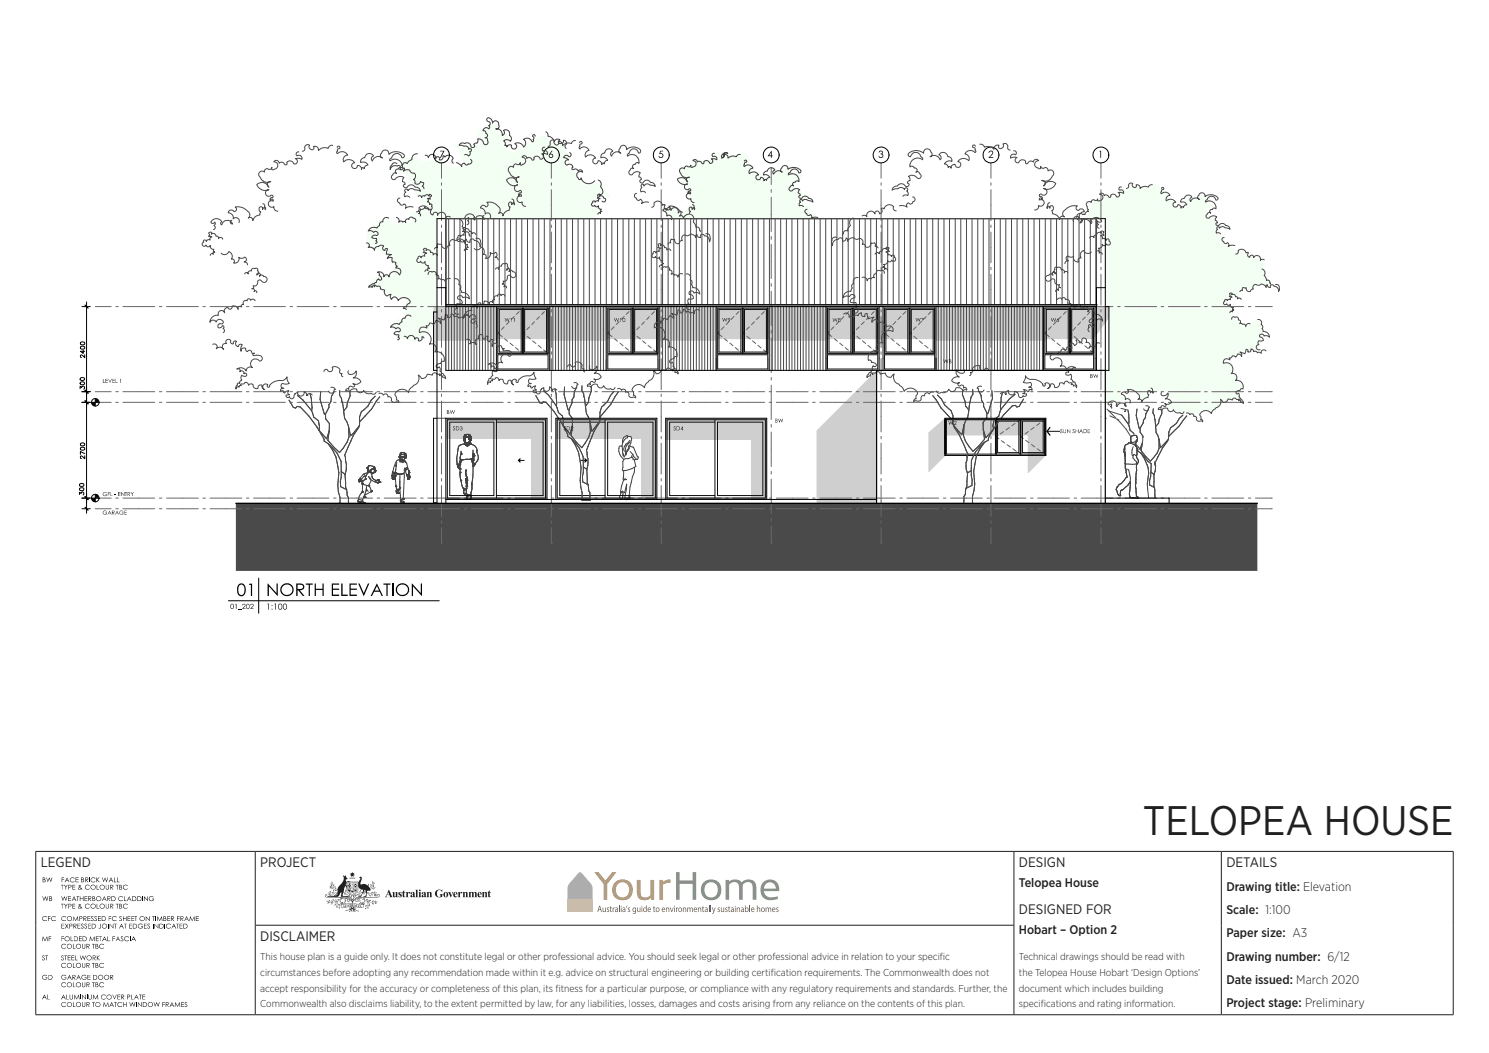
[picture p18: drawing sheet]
<svg xmlns="http://www.w3.org/2000/svg" width="420mm" height="297mm" viewBox="0 0 420 297" stroke-linecap="round" stroke-linejoin="round" font-family="sans-serif">
<defs><g id="words">
<text font-size="11.6" fill="#231f20" x="322.4" y="235.6">TELOPEA HOUSE</text>
<g font-size="3.9" fill="#231f20">
<text x="11.5" y="244.7">LEGEND</text>
<text x="73.4" y="244.7">PROJECT</text>
<text x="287.4" y="244.7">DESIGN</text>
<text x="345.9" y="244.7">DETAILS</text>
<text x="287.4" y="257.9">DESIGNED FOR</text>
<text x="73.4" y="265.5">DISCLAIMER</text>
</g>
<g font-size="3.5" fill="#231f20">
<text x="287.4" y="250.2">Telopea House</text>
<text x="345.9" y="251.2">Drawing title: Elevation</text>
<text x="345.9" y="257.8">Scale: 1:100</text>
<text x="287.4" y="263.5">Hobart – Option 2</text>
<text x="345.9" y="264.4">Paper size: A3</text>
<text x="345.9" y="271">Drawing number: 6/12</text>
<text x="345.9" y="277.6">Date issued: March 2020</text>
<text x="345.9" y="284.1">Project stage: Preliminary</text>
</g>
<g font-size="2.8" fill="#231f20">
<text x="73.4" y="270.9">This house plan is a guide only. It does not constitute legal or other professional advice. You should seek legal or other professional advice in relation to your specif</text>
<text x="73.4" y="275.3">circumstances before adopting any recommendation made within it e.g. advice on structural engineering or building certif</text>
<text x="217.4" y="275.3">ication requirements. The Commonwealth does not</text>
<text x="265.1" y="270.9">ic</text>
<text x="287.4" y="270.9">Technical drawings should be read with</text>
<text x="287.4" y="275.3">the Telopea House Hobart ‘Design Options’</text>
<text x="73.4" y="279.7">accept responsibility for the accuracy or completeness of this plan, its f</text>
<text x="156.7" y="279.7">itness for a particular purpose, or compliance with any regulatory requirements and standards. Further, the</text>
<text x="287.4" y="279.7">document which includes building</text>
<text x="73.4" y="284.1">Commonwealth also disclaims liability, to the extent permitted by law, for any liabilities, losses, damages and costs arising from any reliance on the contents of this plan.</text>
<text x="287.4" y="284.1">specif</text>
<text x="293.6" y="284.1">ications and rating information.</text>
</g>
</g></defs>
<g fill="#000">
<path d="M12 252.8l.4 1 .4-1 .4 1 .4-1-.4 1.3-.4-1-.4 1z" fill-rule="evenodd"/>
<path d="M12 247.5h.6l.2 .3a.32 .32 0 0 0-.2 .4 .32 .32 0 0 0 .3 .2l-.2 .4h-.7zM12.2 247.6v.5h.3a.23 .23 0 0 0 .1-.4 .23 .23 0 0 0-.3-.1zM12.2 248.2v.5h.2a.3 .3 0 0 0 .3-.4 .3 .3 0 0 0-.5-.1z" fill-rule="evenodd"/>
<path d="M13.1 247.5l.4 1 .4-1 .4 1 .5-1-.4 1.3-.5-1-.4 1z" fill-rule="evenodd"/>
<path d="M12 258.7a.81 .81 0 0 1 1.3 0l-.6-.2a.6 .6 0 0 0-.6 .9 .6 .6 0 0 0 1.1 0l.1 .1a.75 .75 0 0 1-1 .2 .75 .75 0 0 1-.3-1z" fill-rule="evenodd"/>
<path d="M13.6 258.4h.7l-.6 .2v.4h.6l-.6 .1v.7z" fill-rule="evenodd"/>
<path d="M13.9 252.8l.7 .1-.2 .5a.38 .38 0 0 1 .3 .5 .38 .38 0 0 1-.4 .2h-.4zM14 252.9v.5a.24 .24 0 0 0 .4-.1 .24 .24 0 0 0-.2-.4zM14 253.5v.5l.5-.1a.35 .35 0 0 0-.1-.4 .35 .35 0 0 0-.4 0z" fill-rule="evenodd"/>
<path d="M14.6 258.7a.61 .61 0 0 1 .6-.3 .61 .61 0 0 1 .5 .4l-.4-.3a.61 .61 0 0 0-.7 .8 .61 .61 0 0 0 1.1 .1 .63 .63 0 0 1-.6 .5 .63 .63 0 0 1-.6-.4z" fill-rule="evenodd"/>
<path d="M17.2 249.6h.8l-.4 .1v1.2l-.1-1.2z" fill-rule="evenodd"/>
<path d="M17.2 254.9h.8l-.4 .2v1.2l-.1-1.2z" fill-rule="evenodd"/>
<path d="M17.3 252.8l.5 1 .3-1 .5 1 .4-1-.4 1.3-.4-1-.5 1z" fill-rule="evenodd"/>
<path d="M17.4 247.5h.7l-.6 .1v.5h.6l-.6 .1v.6z" fill-rule="evenodd"/>
<path d="M18 249.6l.6 .5 .5-.5-.5 .7v.6z" fill-rule="evenodd"/>
<path d="M18 254.9l.6 .6 .5-.6-.5 .7v.7z" fill-rule="evenodd"/>
<path d="M17.4 258.7a.61 .61 0 0 1 .6-.3 .61 .61 0 0 1 .6 .4l-.6-.3a.6 .6 0 0 0-.5 .9 .6 .6 0 0 0 1.1 0 .63 .63 0 0 1-.6 .5 .63 .63 0 0 1-.6-.4z" fill-rule="evenodd"/>
<path d="M18.9 247.5l.7 1.3-.4-.4h-.6l-.4 .4zM18.9 247.8l-.2 .5h.5z" fill-rule="evenodd"/>
<path d="M19.2 252.8h.8l-.6 .1v.5h.6l-.6 .1v.5l.6 .1h-.8z" fill-rule="evenodd"/>
<path d="M19.3 249.6h.4a.41 .41 0 0 1 .5 .4 .41 .41 0 0 1-.7 .3l-.2 .6zM19.4 249.7v.5h.3a.25 .25 0 0 0 .3-.2 .25 .25 0 0 0-.3-.3z" fill-rule="evenodd"/>
<path d="M19.3 254.9h.3a.43 .43 0 0 1 .6 .5 .43 .43 0 0 1-.8 .2l-.1 .7zM19.4 255.1v.4h.3a.25 .25 0 0 0 .3-.2 .25 .25 0 0 0-.3-.2z" fill-rule="evenodd"/>
<path d="M18.9 259.1a.72 .72 0 0 1 1.4 0 .72 .72 0 0 1-1.4 0zM19 259.1a.6 .6 0 0 0 1.2 0 .6 .6 0 0 0-1.2 0z" fill-rule="evenodd"/>
<path d="M20.4 249.6h.8l-.6 .1v.4h.6l-.6 .2v.5l.6 .1h-.8z" fill-rule="evenodd"/>
<path d="M20.4 254.9h.8l-.6 .2v.4h.6l-.6 .1v.5l.6 .2h-.8z" fill-rule="evenodd"/>
<path d="M20.8 258.4l.5 1.1 .6-1.1 .2 1.4-.3-1-.4 1-.6-1-.3 1z" fill-rule="evenodd"/>
<path d="M20.9 252.8l.6 1.3h-.1l-.2-.4h-.6l-.4 .4zM20.9 253.1l-.3 .4h.5z" fill-rule="evenodd"/>
<path d="M19.8 247.8a.63 .63 0 0 1 1.1 0l-.5-.2a.6 .6 0 0 0-.5 .9 .6 .6 0 0 0 1 0 .67 .67 0 0 1-.9 .3 .67 .67 0 0 1-.2-1z" fill-rule="evenodd"/>
<path d="M21.3 247.5h.8l-.6 .1v.5h.6l-.6 .1v.5l.6 .1h-.8z" fill-rule="evenodd"/>
<path d="M21.6 252.8h.7l-.3 .1v1.2l-.1-1.2z" fill-rule="evenodd"/>
<path d="M22.4 258.4h.3a.42 .42 0 0 1 .6 .4 .42 .42 0 0 1-.7 .4l-.2 .6zM22.5 258.6v.4h.3a.25 .25 0 0 0 .3-.3 .25 .25 0 0 0-.4-.1z" fill-rule="evenodd"/>
<path d="M22.5 252.8l.2 .6h.7l.1-.6v1.3l-.1-.6h-.7l-.2 .6z" fill-rule="evenodd"/>
<path d="M22.9 247.5l.7 .1v.6a.36 .36 0 0 1 .1 .4 .36 .36 0 0 1-.4 .2h-.4zM23 247.6l.2 .5a.22 .22 0 0 0 .3-.2 .22 .22 0 0 0-.3-.3zM23 248.2v.5h.2a.31 .31 0 0 0 .4-.3 .31 .31 0 0 0-.5-.2z" fill-rule="evenodd"/>
<path d="M22.3 249.7l.3-.1a.3 .3 0 0 1 .2 .3 .3 .3 0 0 1-.2 .3l.3 .3 .2-.1-.1 .2 .3 .3-.4-.2-.4 .2a.38 .38 0 0 1-.5-.3 .38 .38 0 0 1 .3-.4zM22.3 249.9a.2 .2 0 0 0 .4 0 .2 .2 0 0 0-.4 0zM22.4 250.3a.29 .29 0 0 0-.1 .5 .29 .29 0 0 0 .5-.2z" fill-rule="evenodd"/>
<path d="M22.3 255a.3 .3 0 0 1 .5 .1 .3 .3 0 0 1-.2 .4l.3 .4 .3-.1-.2 .2 .3 .3-.4-.2-.4 .2a.35 .35 0 0 1-.5-.2 .35 .35 0 0 1 .2-.5zM22.3 255.3a.2 .2 0 0 0 .4 0 .2 .2 0 0 0-.4 0zM22.4 255.7a.31 .31 0 0 0-.1 .5 .31 .31 0 0 0 .5-.2z" fill-rule="evenodd"/>
<path d="M23.5 258.4h.3a.4 .4 0 0 1 .6 .3 .4 .4 0 0 1-.5 .5l.5 .6-.7-.6-.2 .6zM23.7 258.6v.4l.5-.1v-.3z" fill-rule="evenodd"/>
<path d="M23.9 252.8h.7l-.6 .1v.5h.6l-.6 .1v.5l.6 .1h-.7z" fill-rule="evenodd"/>
<path d="M24 247.5l.9 .2-.1 .4-.4 .1 .5 .6-.7-.6-.2 .6zM24.2 247.6v.5h.2a.26 .26 0 0 0 .4-.2 .26 .26 0 0 0-.4-.3z" fill-rule="evenodd"/>
<path d="M24.7 258.4h.8l-.7 .2v.4h.7l-.7 .1v.5l.7 .2h-.8z" fill-rule="evenodd"/>
<path d="M24.9 252.8h.2a.4 .4 0 0 1 .6 .3 .4 .4 0 0 1-.4 .4l.5 .6-.7-.6-.2 .6zM25 252.9v.5h.3a.25 .25 0 0 0 .3-.2 .25 .25 0 0 0-.3-.3z" fill-rule="evenodd"/>
<path d="M24.1 249.8a.84 .84 0 0 1 1.2 0l-.6-.1a.6 .6 0 0 0-.5 .9 .6 .6 0 0 0 1 0 .66 .66 0 0 1-.9 .3 .66 .66 0 0 1-.3-.9z" fill-rule="evenodd"/>
<path d="M24.1 255.2a.6 .6 0 0 1 .6-.4 .6 .6 0 0 1 .5 .4l-.4-.2a.61 .61 0 0 0-.7 .8 .61 .61 0 0 0 1.1 .1 .63 .63 0 0 1-.7 .4 .63 .63 0 0 1-.5-.5z" fill-rule="evenodd"/>
<path d="M25.7 258.5l.4-.1 .2 .3a.27 .27 0 0 0-.3-.2 .27 .27 0 0 0-.2 .4 .27 .27 0 0 0 .4 .1v.1a.35 .35 0 0 1 0 .6 .35 .35 0 0 1-.5-.3 .31 .31 0 0 0 .4 .2 .31 .31 0 0 0 .2-.3 .31 .31 0 0 0-.4-.3l-.2-.2z" fill-rule="evenodd"/>
<path d="M26.1 252.8h.6v.6a.37 .37 0 0 1 .2 .5 .37 .37 0 0 1-.5 .2h-.3zM26.2 252.9v.5a.24 .24 0 0 0 .4-.1 .25 .25 0 0 0-.3-.4zM26.2 253.5l.1 .5a.32 .32 0 0 0 .5-.4 .32 .32 0 0 0-.6-.1z" fill-rule="evenodd"/>
<path d="M25.5 250.2a.75 .75 0 0 1 1.5 0 .75 .75 0 0 1-1.5 0zM25.7 250.2a.58 .58 0 0 0 1.1 0 .58 .58 0 0 0-1.1 0z" fill-rule="evenodd"/>
<path d="M25.5 255.6a.75 .75 0 0 1 1.5 0 .75 .75 0 0 1-1.5 0zM25.7 255.6a.58 .58 0 0 0 1.1 0 .58 .58 0 0 0-1.1 0z" fill-rule="evenodd"/>
<path d="M26.7 258.5l.4-.1 .2 .3a.27 .27 0 0 0-.4-.2 .27 .27 0 0 0-.1 .4 .27 .27 0 0 0 .3 .1l.1 .1a.4 .4 0 0 1-.1 .7 .4 .4 0 0 1-.6-.3l.2-.1a.31 .31 0 0 0 .4 .2 .31 .31 0 0 0 .2-.3 .31 .31 0 0 0-.4-.3l-.2-.2z" fill-rule="evenodd"/>
<path d="M25.7 247.8a.63 .63 0 0 1 1.1 0l-.5-.2a.6 .6 0 0 0-.5 .9 .6 .6 0 0 0 1 0 .67 .67 0 0 1-1 .3 .67 .67 0 0 1-.1-1z" fill-rule="evenodd"/>
<path d="M27.2 247.5l.1 .5 .8-.5-.7 .6 .7 .7-.8-.6-.1 .6z" fill-rule="evenodd"/>
<path d="M27.3 249.6l.1 1.2 .6 .1h-.7z" fill-rule="evenodd"/>
<path d="M27.3 254.9l.1 1.2 .6 .2h-.7z" fill-rule="evenodd"/>
<path d="M27.6 258.4h.9l-.7 .2v.4h.7l-.7 .1v.5l.7 .2h-.9z" fill-rule="evenodd"/>
<path d="M27.1 253.5a.75 .75 0 0 1 1.5 0 .75 .75 0 0 1-1.5 0zM27.3 253.5a.58 .58 0 0 0 1.1 0 .58 .58 0 0 0-1.1 0z" fill-rule="evenodd"/>
<path d="M28.7 258.4h.3a.68 .68 0 0 1 .9 .6 .68 .68 0 0 1-.8 .8h-.4zM28.8 258.6v1a.6 .6 0 0 0 .9-.5 .6 .6 0 0 0-.9-.5z" fill-rule="evenodd"/>
<path d="M28.8 247.5l.4 1 .4-1 .4 1 .5-1-.4 1.3-.5-1-.4 1z" fill-rule="evenodd"/>
<path d="M28.1 250.2a.72 .72 0 0 1 1.4 0 .72 .72 0 0 1-1.4 0zM28.2 250.2a.6 .6 0 0 0 1.2 0 .6 .6 0 0 0-1.2 0z" fill-rule="evenodd"/>
<path d="M28.1 255.6a.72 .72 0 0 1 1.4 0 .72 .72 0 0 1-1.4 0zM28.2 255.6a.6 .6 0 0 0 1.2 0 .6 .6 0 0 0-1.2 0z" fill-rule="evenodd"/>
<path d="M29.4 252.8l.7 1.3-.4-.4h-.6l-.4 .4zM29.4 253.1l-.2 .4h.5z" fill-rule="evenodd"/>
<path d="M29.9 249.6l.2 1.2 .5-.2v-1l.1 .8a.46 .46 0 0 1-.4 .6 .46 .46 0 0 1-.4-.6z" fill-rule="evenodd"/>
<path d="M29.9 254.9l.1 1.2 .6-.1v-1.1l.1 .8a.45 .45 0 0 1-.4 .6 .45 .45 0 0 1-.4-.6z" fill-rule="evenodd"/>
<path d="M30.3 252.8h.2a.4 .4 0 0 1 .6 .3 .4 .4 0 0 1-.5 .4l.5 .6-.6-.6-.2 .6zM30.4 252.9v.5l.5-.1a.23 .23 0 0 0 .1-.3 .23 .23 0 0 0-.4-.1z" fill-rule="evenodd"/>
<path d="M30.7 258.4h.7l-.6 .2v.4h.6l-.6 .1v.7z" fill-rule="evenodd"/>
<path d="M31.1 249.6h.3a.4 .4 0 0 1 .6 .3 .4 .4 0 0 1-.5 .4l.5 .6-.7-.6-.2 .6zM31.2 249.7v.5h.3a.26 .26 0 0 0 .3-.3 .26 .26 0 0 0-.3-.2z" fill-rule="evenodd"/>
<path d="M31.1 254.9h.3a.39 .39 0 0 1 .6 .3 .39 .39 0 0 1-.5 .4l.5 .7-.7-.7-.2 .7zM31.2 255.1v.4h.3a.26 .26 0 0 0 .3-.2 .26 .26 0 0 0-.3-.2z" fill-rule="evenodd"/>
<path d="M31.3 247.5l.7 1.3-.4-.4h-.6l-.4 .4zM31.3 247.8l-.2 .5h.5z" fill-rule="evenodd"/>
<path d="M31.4 252.8h.3a.68 .68 0 0 1 .9 .6 .68 .68 0 0 1-.7 .7h-.5zM31.6 252.9v1.1a.6 .6 0 0 0 .8-.5 .6 .6 0 0 0-.8-.6z" fill-rule="evenodd"/>
<path d="M32.2 247.5l.1 1.2 .6 .1h-.7z" fill-rule="evenodd"/>
<path d="M32.7 249.6h.7l-.3 .1v1.2l-.1-1.2z" fill-rule="evenodd"/>
<path d="M32.7 254.9h.7l-.3 .2v1.2l-.1-1.2z" fill-rule="evenodd"/>
<path d="M31.7 258.7a.61 .61 0 0 1 .6-.3 .61 .61 0 0 1 .5 .4l-.5-.3a.6 .6 0 0 0-.5 .9 .6 .6 0 0 0 1 0 .63 .63 0 0 1-.6 .5 .63 .63 0 0 1-.5-.4z" fill-rule="evenodd"/>
<path d="M33 247.5l.2 1.2 .5 .1h-.7z" fill-rule="evenodd"/>
<path d="M33.8 258.5l.3-.1 .2 .3a.25 .25 0 0 0-.3-.2 .25 .25 0 0 0-.2 .3 .25 .25 0 0 0 .3 .2l.1 .1a.35 .35 0 0 1 0 .6 .35 .35 0 0 1-.5-.3l.1 .2a.26 .26 0 0 0 .4 0 .26 .26 0 0 0-.1-.4l-.4-.4z" fill-rule="evenodd"/>
<path d="M33.6 249.6h.3a.33 .33 0 0 1 .4 .1 .33 .33 0 0 1-.1 .5 .37 .37 0 0 1 .3 .5 .37 .37 0 0 1-.5 .2h-.4zM33.8 249.7v.4a.24 .24 0 0 0 .4-.1 .24 .24 0 0 0-.3-.3zM33.8 250.3v.5h.3a.31 .31 0 0 0 .2-.5 .31 .31 0 0 0-.5 0z" fill-rule="evenodd"/>
<path d="M33.6 254.9l.6 .1 .1 .6a.37 .37 0 0 1 .1 .5 .37 .37 0 0 1-.4 .2h-.4zM33.8 255.1v.4a.24 .24 0 0 0 .4-.1 .24 .24 0 0 0-.3-.3zM33.8 255.6l.1 .5a.32 .32 0 0 0 .4-.4 .32 .32 0 0 0-.5-.1z" fill-rule="evenodd"/>
<path d="M34.7 258.4l.1 .6h.7l.2-.6v1.4l-.2-.7h-.7l-.1 .7z" fill-rule="evenodd"/>
<path d="M33.5 253a.61 .61 0 0 1 .6-.3 .61 .61 0 0 1 .5 .4l-.4-.2a.61 .61 0 0 0-.7 .8 .61 .61 0 0 0 1.1 .1 .63 .63 0 0 1-.6 .4 .63 .63 0 0 1-.5-.3z" fill-rule="evenodd"/>
<path d="M35 252.8l.1 1.2 .6 .1h-.7z" fill-rule="evenodd"/>
<path d="M36 258.4h.8l-.7 .2v.4h.7l-.7 .1v.5l.7 .2h-.8z" fill-rule="evenodd"/>
<path d="M34.8 249.8a.86 .86 0 0 1 1.2 0l-.6-.1a.58 .58 0 0 0-.5 .8 .58 .58 0 0 0 1 .1h.1a.73 .73 0 0 1-1 .2 .73 .73 0 0 1-.2-1z" fill-rule="evenodd"/>
<path d="M34.9 255.1l.7-.2 .4 .3-.6-.2a.58 .58 0 0 0-.5 .9 .58 .58 0 0 0 1 0l.1 .1a.74 .74 0 0 1-1 .2 .74 .74 0 0 1-.1-1.1z" fill-rule="evenodd"/>
<path d="M36.5 252.8l.6 1.3-.4-.4h-.6l-.2 .4h-.1zM36.5 253.1l-.3 .4h.5z" fill-rule="evenodd"/>
<path d="M37.1 258.4h.7l-.7 .2v.4h.7l-.7 .1v.5l.7 .2h-.7z" fill-rule="evenodd"/>
<path d="M37.3 252.8h.3a.68 .68 0 0 1 .8 .6 .68 .68 0 0 1-.7 .7h-.4zM37.4 252.9v1.1a.6 .6 0 0 0 .9-.5 .6 .6 0 0 0-.9-.6z" fill-rule="evenodd"/>
<path d="M37.9 258.4h.8l-.3 .2v1.2l-.1-1.2z" fill-rule="evenodd"/>
<path d="M38.7 252.8h.3a.68 .68 0 0 1 .9 .6 .68 .68 0 0 1-.7 .7h-.5zM38.9 252.9v1.1a.61 .61 0 0 0 .9-.5 .61 .61 0 0 0-.9-.6z" fill-rule="evenodd"/>
<path d="M39.4 259.1a.72 .72 0 0 1 1.4 0 .72 .72 0 0 1-1.4 0zM39.5 259.1a.6 .6 0 0 0 1.2 0 .6 .6 0 0 0-1.2 0z" fill-rule="evenodd"/>
<path d="M40.6 252.8l1 1 .1-1v1.3l-1-1-.1 1z" fill-rule="evenodd"/>
<path d="M41.1 258.4l1 1 .1-1v1.4l-.9-1-.2 1z" fill-rule="evenodd"/>
<path d="M42.9 258.4h.8l-.3 .2v1.2l-.2-1.2z" fill-rule="evenodd"/>
<path d="M42.1 253l.2-.1a.59 .59 0 0 1 .9 .2l-.5-.2a.59 .59 0 0 0-.6 .5 .59 .59 0 0 0 .5 .7 .59 .59 0 0 0 .7-.5l-.4-.1h.5a.72 .72 0 0 1-.9 .6 .72 .72 0 0 1-.4-1.1z" fill-rule="evenodd"/>
<path d="M44.4 258.4l.6 1.1 .6-1.1 .2 1.4-.3-1-.4 1-.6-1-.2 1z" fill-rule="evenodd"/>
<path d="M46.1 258.4l.6 .1v.6a.37 .37 0 0 1 .2 .4 .37 .37 0 0 1-.4 .3h-.4zM46.2 258.6v.4l.5-.1v-.3zM46.2 259.1v.5h.4a.31 .31 0 0 0 .1-.4 .31 .31 0 0 0-.5-.1z" fill-rule="evenodd"/>
<path d="M47.2 258.4h.8l-.7 .2v.4h.7l-.7 .1v.5l.7 .2h-.8z" fill-rule="evenodd"/>
<path d="M48.2 258.4h.3a.4 .4 0 0 1 .6 .3 .4 .4 0 0 1-.5 .5l.5 .6-.6-.6-.3 .6zM48.4 258.6v.4h.2a.25 .25 0 0 0 .4-.2 .25 .25 0 0 0-.4-.2z" fill-rule="evenodd"/>
<path d="M49.9 258.4h.8l-.6 .2v.4h.6l-.6 .1v.7z" fill-rule="evenodd"/>
<path d="M50.9 258.4h.3a.4 .4 0 0 1 .6 .3 .4 .4 0 0 1-.5 .5l.5 .6-.7-.6-.2 .6zM51 258.6v.4l.6-.1v-.3z" fill-rule="evenodd"/>
<path d="M52.6 258.4l.7 1.4-.4-.5h-.6l-.3 .5zM52.7 258.7l-.3 .5h.5z" fill-rule="evenodd"/>
<path d="M53.6 258.4l.6 1.1 .6-1.1 .2 1.4-.3-1-.5 1-.5-1-.3 1z" fill-rule="evenodd"/>
<path d="M55.2 258.4h.9l-.7 .2v.4h.7l-.7 .1v.5l.7 .2h-.9z" fill-rule="evenodd"/>
<path d="M12 269.6l.5-.1 .1 .2h-.1a.25 .25 0 0 0-.4 0 .25 .25 0 0 0 .2 .4 .41 .41 0 0 1 .2 .7 .41 .41 0 0 1-.7-.2l.2-.1a.28 .28 0 0 0 .3 .2 .28 .28 0 0 0 .2-.2 .28 .28 0 0 0-.3-.3l-.3-.4z" fill-rule="evenodd"/>
<path d="M12.1 264.1l.6 1.1 .6-1.1 .2 1.3-.3-.9-.5 .9-.5-.9-.3 .9z" fill-rule="evenodd"/>
<path d="M12.8 269.5h.8l-.4 .1v1.2l-.1-1.2z" fill-rule="evenodd"/>
<path d="M12.1 275.2v-.1a.84 .84 0 0 1 1.2 .1h-.9a.59 .59 0 0 0-.1 1 .59 .59 0 0 0 .9-.4l-.4-.1h.6a.72 .72 0 0 1-1 .6 .72 .72 0 0 1-.3-1.1z" fill-rule="evenodd"/>
<path d="M13.7 275h.2a.68 .68 0 0 1 .9 .6 .68 .68 0 0 1-.7 .7h-.4zM13.8 275.1v1.1a.63 .63 0 0 0 .9-.6 .63 .63 0 0 0-.9-.5z" fill-rule="evenodd"/>
<path d="M13.8 264.1h.6l-.5 .1v.5h.5l-.5 .1v.6z" fill-rule="evenodd"/>
<path d="M17.4 269.6l.4-.1 .1 .3a.27 .27 0 0 0-.4-.1 .27 .27 0 0 0-.1 .3 .27 .27 0 0 0 .4 .2 .36 .36 0 0 1 .1 .6 .36 .36 0 0 1-.6-.3 .29 .29 0 0 0 .3 .3 .29 .29 0 0 0 .3-.3 .29 .29 0 0 0-.3-.3l-.3-.3z" fill-rule="evenodd"/>
<path d="M17.4 260.6h.7h-.6v.5h.6l-.6 .1v.6l.6 .1h-.7z" fill-rule="evenodd"/>
<path d="M17.4 264.1h.6l-.6 .1v.5h.6l-.6 .1v.6z" fill-rule="evenodd"/>
<path d="M18.2 269.5h.7l-.3 .1v1.2l-.1-1.2z" fill-rule="evenodd"/>
<path d="M18.3 260.6l.5 .5 .5-.5-.4 .6 .4 .7-.5-.6-.5 .6 .4-.7z" fill-rule="evenodd"/>
<path d="M17.4 271.9a.6 .6 0 0 1 .6-.4 .6 .6 0 0 1 .5 .5l-.5-.3a.6 .6 0 0 0-.5 .9 .6 .6 0 0 0 1 0 .6 .6 0 0 1-.5 .4 .6 .6 0 0 1-.6-.3z" fill-rule="evenodd"/>
<path d="M17.4 266.6a.76 .76 0 0 1 1.2-.1l-.5-.2a.6 .6 0 0 0-.7 .9 .6 .6 0 0 0 1.1 0 .6 .6 0 0 1-.5 .4 .6 .6 0 0 1-.6-.3z" fill-rule="evenodd"/>
<path d="M17.4 277.4a.6 .6 0 0 1 .6-.4 .6 .6 0 0 1 .5 .4l-.5-.2a.59 .59 0 0 0-.5 .9 .59 .59 0 0 0 1 0 .62 .62 0 0 1-.7 .4 .62 .62 0 0 1-.5-.5z" fill-rule="evenodd"/>
<path d="M17.4 275.2l.2-.2a.57 .57 0 0 1 1 .3l-.4-.2-.5 .1a.59 .59 0 0 0 0 .9 .59 .59 0 0 0 .9-.3l-.4-.1h.5a.73 .73 0 0 1-.9 .6 .73 .73 0 0 1-.4-1.1z" fill-rule="evenodd"/>
<path d="M18.2 264.8a.7 .7 0 0 1 1.4 0 .7 .7 0 0 1-1.4 0zM18.4 264.8a.57 .57 0 0 0 1.1 0 .57 .57 0 0 0-1.1 0z" fill-rule="evenodd"/>
<path d="M19.1 269.5h.8l-.7 .1v.5h.7l-.7 .1v.5l.7 .1h-.8z" fill-rule="evenodd"/>
<path d="M19.6 260.6h.2a.43 .43 0 0 1 .6 .4 .43 .43 0 0 1-.7 .2l-.1 .7zM19.7 260.6v.5h.2a.26 .26 0 0 0 .4-.2 .26 .26 0 0 0-.4-.3z" fill-rule="evenodd"/>
<path d="M18.8 272.3a.75 .75 0 0 1 1.5 0 .75 .75 0 0 1-1.5 0zM19 272.3a.6 .6 0 0 0 1.2 0 .6 .6 0 0 0-1.2 0z" fill-rule="evenodd"/>
<path d="M18.8 266.9a.75 .75 0 0 1 1.5 0 .75 .75 0 0 1-1.5 0zM19 266.9a.6 .6 0 0 0 1.2 0 .6 .6 0 0 0-1.2 0z" fill-rule="evenodd"/>
<path d="M18.8 277.8a.75 .75 0 0 1 1.5 0 .75 .75 0 0 1-1.5 0zM19 277.8a.6 .6 0 0 0 1.2 0 .6 .6 0 0 0-1.2 0z" fill-rule="evenodd"/>
<path d="M19.6 275l.7 1.3h-.2l-.2-.4h-.6l-.4 .4zM19.6 275.3l-.3 .4h.5z" fill-rule="evenodd"/>
<path d="M19.9 264.1l.2 1.2 .5 .1h-.7z" fill-rule="evenodd"/>
<path d="M20.2 269.5h.8l-.7 .1v.5h.7l-.7 .1v.5l.7 .1h-.8z" fill-rule="evenodd"/>
<path d="M20.4 275h.5a.37 .37 0 0 1 .4 .4 .37 .37 0 0 1-.5 .3l.5 .6-.7-.6-.2 .6zM20.6 275.1v.5l.5-.1v-.4z" fill-rule="evenodd"/>
<path d="M20.6 271.6l.1 1.2 .6 .2h-.7z" fill-rule="evenodd"/>
<path d="M20.6 266.2l.1 1.2 .6 .2h-.7z" fill-rule="evenodd"/>
<path d="M20.6 277.1l.1 1.2 .6 .1h-.7z" fill-rule="evenodd"/>
<path d="M20.7 260.6l.8 .1a.36 .36 0 0 1 0 .5 .36 .36 0 0 1-.4 0l.5 .7-.7-.7-.2 .7zM20.9 260.6v.5h.2a.26 .26 0 0 0 .4-.2 .26 .26 0 0 0-.4-.3z" fill-rule="evenodd"/>
<path d="M20.9 264.1h.2a.68 .68 0 0 1 .9 .6 .68 .68 0 0 1-.7 .7h-.4zM21 264.2v1.1a.61 .61 0 0 0 .9-.5 .61 .61 0 0 0-.9-.6z" fill-rule="evenodd"/>
<path d="M21.2 269.5l.1 1.2 .6 .1h-.7z" fill-rule="evenodd"/>
<path d="M21.9 260.6h.8h-.7v.5h.7l-.7 .1v.6l.7 .1h-.8z" fill-rule="evenodd"/>
<path d="M21.4 272.3a.72 .72 0 0 1 1.4 0 .72 .72 0 0 1-1.4 0zM21.5 272.3a.6 .6 0 0 0 1.2 0 .6 .6 0 0 0-1.2 0z" fill-rule="evenodd"/>
<path d="M21.4 266.9a.72 .72 0 0 1 1.4 0 .72 .72 0 0 1-1.4 0zM21.5 266.9a.6 .6 0 0 0 1.2 0 .6 .6 0 0 0-1.2 0z" fill-rule="evenodd"/>
<path d="M21.4 277.8a.72 .72 0 0 1 1.4 0 .72 .72 0 0 1-1.4 0zM21.5 277.8a.6 .6 0 0 0 1.2 0 .6 .6 0 0 0-1.2 0z" fill-rule="evenodd"/>
<path d="M22.1 275l.7 1.3-.3-.4h-.6l-.4 .4zM22.2 275.3l-.3 .4h.5z" fill-rule="evenodd"/>
<path d="M22.3 264.1h.8l-.7 .1v.5h.7l-.7 .1v.5l.7 .1h-.8z" fill-rule="evenodd"/>
<path d="M22.5 269.5l.4 1 .4-1 .5 1 .4-1-.4 1.3-.5-1-.4 1z" fill-rule="evenodd"/>
<path d="M23 260.6a.25 .25 0 0 1 .3-.1 .25 .25 0 0 1 .1 .3 .25 .25 0 0 0-.3-.2 .25 .25 0 0 0-.1 .4 .25 .25 0 0 0 .3 .1 .39 .39 0 0 1 .4 .4 .39 .39 0 0 1-.4 .4 .39 .39 0 0 1-.4-.4l.1 .2a.3 .3 0 0 0 .5-.2 .3 .3 0 0 0-.4-.3l-.2-.3z" fill-rule="evenodd"/>
<path d="M23.2 271.6l.1 .8a.33 .33 0 0 0 .3 .5 .33 .33 0 0 0 .3-.5v-.8l.1 .8a.46 .46 0 0 1-.4 .6 .46 .46 0 0 1-.4-.6z" fill-rule="evenodd"/>
<path d="M23.2 266.2l.1 1.1 .2 .1a.3 .3 0 0 0 .4 0 .3 .3 0 0 0 0-.4l.1-.8v1.2l-.3 .2-.5-.2z" fill-rule="evenodd"/>
<path d="M23.2 277.1l.1 .9a.31 .31 0 0 0 .3 .3 .31 .31 0 0 0 .3-.4v-.8l.1 .8a.45 .45 0 0 1-.4 .6 .45 .45 0 0 1-.4-.6z" fill-rule="evenodd"/>
<path d="M23.3 264.1h.3a.68 .68 0 0 1 .9 .6 .68 .68 0 0 1-.7 .7h-.5zM23.4 264.2v1.1a.6 .6 0 0 0 .9-.5 .6 .6 0 0 0-.9-.6z" fill-rule="evenodd"/>
<path d="M23.9 260.6a.25 .25 0 0 1 .4-.1 .25 .25 0 0 1 .1 .3 .25 .25 0 0 0-.3-.2 .25 .25 0 0 0-.2 .3 .25 .25 0 0 0 .3 .2 .39 .39 0 0 1 .4 .4 .39 .39 0 0 1-.3 .4 .39 .39 0 0 1-.4-.4l.1 .2a.3 .3 0 0 0 .5-.2 .3 .3 0 0 0-.4-.3l-.2-.3z" fill-rule="evenodd"/>
<path d="M23.1 275.2l.2-.1a.84 .84 0 0 1 1.1 .1l-.9-.1a.59 .59 0 0 0-.1 1 .59 .59 0 0 0 .9-.3l-.4-.1h.6a.73 .73 0 0 1-1 .6 .73 .73 0 0 1-.4-1.1z" fill-rule="evenodd"/>
<path d="M24.4 271.6h.3a.4 .4 0 0 1 .6 .3 .4 .4 0 0 1-.5 .5l.5 .6-.7-.6-.2 .6zM24.5 271.8v.4h.3a.26 .26 0 0 0 .4-.2 .26 .26 0 0 0-.4-.2z" fill-rule="evenodd"/>
<path d="M24.4 266.2h.4a.38 .38 0 0 1 .5 .4 .38 .38 0 0 1-.5 .4l.5 .6-.7-.6-.2 .6zM24.5 266.4v.4h.3a.26 .26 0 0 0 .3-.2 .26 .26 0 0 0-.3-.2z" fill-rule="evenodd"/>
<path d="M24.4 277.1l.7 .1a.36 .36 0 0 1 .1 .5 .36 .36 0 0 1-.4 .1l.5 .6-.7-.6-.2 .6zM24.5 277.2v.5l.6-.2v-.2z" fill-rule="evenodd"/>
<path d="M24.7 275h.8l-.7 .1v.4h.7l-.7 .1v.6l.7 .1h-.8z" fill-rule="evenodd"/>
<path d="M24.9 260.6h.8h-.7v.5h.7l-.7 .1v.6l.7 .1h-.8z" fill-rule="evenodd"/>
<path d="M24.4 270.2a.72 .72 0 0 1 1.4 0 .72 .72 0 0 1-1.4 0zM24.5 270.2a.6 .6 0 0 0 1.2 0 .6 .6 0 0 0-1.2 0z" fill-rule="evenodd"/>
<path d="M25.4 264.1l.6 1.1 .6-1.1 .2 1.3-.3-.9-.5 .9-.5-.9-.3 .9z" fill-rule="evenodd"/>
<path d="M25.9 260.6h.3a.68 .68 0 0 1 .8 .5 .68 .68 0 0 1-.7 .8h-.4zM26 260.6v1.2a.61 .61 0 0 0 .9-.6 .61 .61 0 0 0-.9-.6z" fill-rule="evenodd"/>
<path d="M26 271.6h.7l-.3 .2v1.2l-.1-1.2z" fill-rule="evenodd"/>
<path d="M26 266.2h.7l-.3 .2v1.2l-.1-1.2z" fill-rule="evenodd"/>
<path d="M26 277.1h.7l-.3 .1v1.2l-.1-1.2z" fill-rule="evenodd"/>
<path d="M26.2 269.5h.2a.39 .39 0 0 1 .6 .3 .39 .39 0 0 1-.5 .4l.5 .6-.7-.6-.1 .6zM26.3 269.6v.5l.6-.1-.1-.3z" fill-rule="evenodd"/>
<path d="M26.3 275h.3a.68 .68 0 0 1 .8 .6 .68 .68 0 0 1-.7 .7h-.4zM26.4 275.1v1.1a.63 .63 0 0 0 .9-.6 .63 .63 0 0 0-.9-.5z" fill-rule="evenodd"/>
<path d="M26.9 271.6l.6 .1v.5a.39 .39 0 0 1 .3 .5 .39 .39 0 0 1-.5 .3h-.4zM27.1 271.8v.4a.25 .25 0 0 0 .4-.1 .25 .25 0 0 0-.3-.3zM27.1 272.3v.5h.4a.31 .31 0 0 0 0-.5 .31 .31 0 0 0-.4 0z" fill-rule="evenodd"/>
<path d="M26.9 266.2h.3a.33 .33 0 0 1 .4 .2 .33 .33 0 0 1-.1 .4 .38 .38 0 0 1 .3 .5 .38 .38 0 0 1-.5 .3h-.4zM27.1 266.4v.4a.24 .24 0 0 0 .4-.1 .24 .24 0 0 0-.3-.3zM27.1 266.9l.1 .5a.32 .32 0 0 0 .4-.4 .32 .32 0 0 0-.5-.1z" fill-rule="evenodd"/>
<path d="M26.9 277.1l.7 .2-.1 .4a.36 .36 0 0 1 .3 .5 .36 .36 0 0 1-.5 .2h-.4zM27.1 277.2v.5a.26 .26 0 0 0 .4-.2 .26 .26 0 0 0-.3-.3zM27.1 277.8l.1 .5a.33 .33 0 0 0 .4-.4 .33 .33 0 0 0-.5-.1z" fill-rule="evenodd"/>
<path d="M27 264.1h.8l-.6 .1v.5h.6l-.6 .1v.5l.6 .1h-.8z" fill-rule="evenodd"/>
<path d="M27.3 269.5l.2 .5 .7-.5-.7 .6 .7 .7-.7-.6-.2 .6z" fill-rule="evenodd"/>
<path d="M28 264.1h.7l-.3 .1v1.2l-.1-1.2z" fill-rule="evenodd"/>
<path d="M28.3 260.6l.2 .9a.31 .31 0 0 1-.3 .4 .31 .31 0 0 1-.3-.2 .26 .26 0 0 0 .3 .1 .26 .26 0 0 0 .1-.4z" fill-rule="evenodd"/>
<path d="M27.6 275.7a.75 .75 0 0 1 1.5 0 .75 .75 0 0 1-1.5 0zM27.8 275.7a.6 .6 0 0 0 1.2 0 .6 .6 0 0 0-1.2 0z" fill-rule="evenodd"/>
<path d="M28.1 271.9a.77 .77 0 0 1 1.2 0l-.6-.2a.58 .58 0 0 0-.5 .9 .58 .58 0 0 0 1 0l.1 .1a.73 .73 0 0 1-1 .2 .73 .73 0 0 1-.2-1z" fill-rule="evenodd"/>
<path d="M28.2 266.4l.6-.2 .5 .3-.5-.2a.59 .59 0 0 0-.6 .8 .59 .59 0 0 0 1 .1l.1 .1a.74 .74 0 0 1-1 .2 .74 .74 0 0 1-.1-1.1z" fill-rule="evenodd"/>
<path d="M28.2 277.3l.7-.2 .4 .3-.6-.2a.57 .57 0 0 0-.5 .9 .57 .57 0 0 0 1 0l.1 .1a.74 .74 0 0 1-1 .1 .74 .74 0 0 1-.1-1z" fill-rule="evenodd"/>
<path d="M28.7 261.2a.75 .75 0 0 1 1.5 0 .75 .75 0 0 1-1.5 0zM28.9 261.2a.58 .58 0 0 0 1.1 0 .58 .58 0 0 0-1.1 0z" fill-rule="evenodd"/>
<path d="M29.5 264.1l.6 1.3-.3-.4h-.6l-.4 .4zM29.5 264.4l-.2 .5h.4z" fill-rule="evenodd"/>
<path d="M29.3 275.7a.75 .75 0 0 1 1.5 0 .75 .75 0 0 1-1.5 0zM29.5 275.7a.58 .58 0 0 0 1.1 0 .58 .58 0 0 0-1.1 0z" fill-rule="evenodd"/>
<path d="M30.3 264.1l.2 1.2 .5 .1h-.7z" fill-rule="evenodd"/>
<path d="M30.9 260.6l.9 1 .2-1v1.3l-1-1.1-.1 1.1z" fill-rule="evenodd"/>
<path d="M31.1 275h.4a.36 .36 0 0 1 .4 .4 .36 .36 0 0 1-.4 .3l.5 .6-.7-.6-.2 .6zM31.2 275.1v.5h.3a.25 .25 0 0 0 .3-.3 .25 .25 0 0 0-.3-.2z" fill-rule="evenodd"/>
<path d="M31.7 264.1h.7l-.5 .1v.5h.5l-.5 .1v.6z" fill-rule="evenodd"/>
<path d="M32.2 260.6h.7h-.3v1.3l-.1-1.3z" fill-rule="evenodd"/>
<path d="M33.3 264.1l.6 1.3-.3-.4h-.7l-.3 .4zM33.3 264.4l-.3 .5h.5z" fill-rule="evenodd"/>
<path d="M34.1 264.2l.5-.1 .2 .2h-.2a.24 .24 0 0 0-.4 .1 .24 .24 0 0 0 .3 .3 .38 .38 0 0 1 .4 .4 .38 .38 0 0 1-.4 .4 .38 .38 0 0 1-.4-.4 .32 .32 0 0 0 .4 .3 .32 .32 0 0 0 .2-.4 .32 .32 0 0 0-.4-.2l-.2-.3z" fill-rule="evenodd"/>
<path d="M34.2 260.6l.7 1.3h-.2l-.1-.5h-.6l-.4 .5zM34.2 260.8l-.2 .5h.5z" fill-rule="evenodd"/>
<path d="M35 260.6h.7h-.3v1.3l-.1-1.3z" fill-rule="evenodd"/>
<path d="M35.2 264.4a.61 .61 0 0 1 .5-.3 .61 .61 0 0 1 .6 .3l-.5-.2a.59 .59 0 0 0-.6 .9 .59 .59 0 0 0 1.1 0 .67 .67 0 0 1-1 .3 .67 .67 0 0 1-.1-1z" fill-rule="evenodd"/>
<path d="M36.5 260.6h.7h-.6v.5h.6l-.6 .1v.6l.6 .1h-.7z" fill-rule="evenodd"/>
<path d="M37.5 260.6h.3a.68 .68 0 0 1 .9 .5 .68 .68 0 0 1-.8 .8h-.4zM37.6 260.6v1.2a.63 .63 0 0 0 .9-.6 .63 .63 0 0 0-.9-.6z" fill-rule="evenodd"/>
<path d="M37.7 264.1l.6 1.3-.3-.4h-.6l-.4 .4zM37.7 264.4l-.3 .5h.5z" fill-rule="evenodd"/>
<path d="M39 260.8l.2-.2a.59 .59 0 0 1 .9 .3l-.6-.2a.58 .58 0 0 0-.3 1 .58 .58 0 0 0 1-.3l-.4-.2h.5a.72 .72 0 0 1-.9 .6 .72 .72 0 0 1-.4-1z" fill-rule="evenodd"/>
<path d="M40.6 260.6h.8h-.7v.5h.7l-.7 .1v.6l.7 .1h-.8z" fill-rule="evenodd"/>
<path d="M41.7 260.6l.3-.1 .3 .2h-.2a.22 .22 0 0 0-.3 0 .22 .22 0 0 0 .1 .3v.1a.4 .4 0 0 1 .5 .3 .4 .4 0 0 1-.3 .5 .4 .4 0 0 1-.5-.4 .29 .29 0 0 0 .3 .3 .29 .29 0 0 0 .3-.3 .29 .29 0 0 0-.3-.3l-.3-.3z" fill-rule="evenodd"/>
<path d="M43.6 260.6l.9 1 .2-1v1.3l-1-1.1-.1 1.1z" fill-rule="evenodd"/>
<path d="M45 260.6h.3a.68 .68 0 0 1 .8 .5 .68 .68 0 0 1-.6 .8h-.5zM45.1 260.6v1.2a.61 .61 0 0 0 .9-.6 .61 .61 0 0 0-.9-.6z" fill-rule="evenodd"/>
<path d="M47 260.7l.7-.2 .5 .3-.6-.2a.59 .59 0 0 0-.6 .9 .59 .59 0 0 0 1 0l.2 .1a.74 .74 0 0 1-1.1 .1 .74 .74 0 0 1-.1-1z" fill-rule="evenodd"/>
<path d="M49 260.6l.7 1.3h-.2l-.2-.5h-.6l-.3 .5zM49 260.8l-.2 .5h.4z" fill-rule="evenodd"/>
<path d="M49.7 260.6h.8h-.3v1.3l-.2-1.3z" fill-rule="evenodd"/>
<path d="M50.7 260.6h.8h-.7v.5h.7l-.7 .1v.6l.7 .1h-.8z" fill-rule="evenodd"/>
<path d="M51.7 260.6h.3a.68 .68 0 0 1 .9 .5 .68 .68 0 0 1-.8 .8h-.4zM51.9 260.6v1.2a.61 .61 0 0 0 .8-.6 .61 .61 0 0 0-.8-.6z" fill-rule="evenodd"/>
<path d="M12.5 280.5l.7 1.4-.4-.4h-.6l-.3 .4zM12.6 280.8l-.3 .5h.5z" fill-rule="evenodd"/>
<path d="M13.4 280.5l.1 1.3 .6 .1h-.7z" fill-rule="evenodd"/>
<path d="M17.9 280.5l.7 1.4-.4-.4h-.6l-.4 .4zM17.9 280.8l-.2 .5h.4z" fill-rule="evenodd"/>
<path d="M17.4 282.9a.61 .61 0 0 1 .6-.3 .61 .61 0 0 1 .5 .4l-.3-.2a.59 .59 0 0 0-.7 .3 .59 .59 0 0 0 .2 .8 .59 .59 0 0 0 .8-.2 .62 .62 0 0 1-.7 .4 .62 .62 0 0 1-.5-.6z" fill-rule="evenodd"/>
<path d="M18.7 280.5l.2 1.3 .5 .1h-.7z" fill-rule="evenodd"/>
<path d="M18.8 283.4a.7 .7 0 0 1 1.4 0 .7 .7 0 0 1-1.4 0zM19 283.3a.6 .6 0 0 0 1.2 0 .6 .6 0 0 0-1.2 0z" fill-rule="evenodd"/>
<path d="M19.7 280.5l.2 1.2 .4 .1 .1-.2v-1.1l.1 .9a.45 .45 0 0 1-.4 .5 .45 .45 0 0 1-.4-.5z" fill-rule="evenodd"/>
<path d="M20.6 282.7l.1 1.2 .6 .1h-.7z" fill-rule="evenodd"/>
<path d="M21 280.5l.6 1.1 .6-1.1 .2 1.4-.3-1-.5 1-.5-1-.2 1z" fill-rule="evenodd"/>
<path d="M21.4 283.4a.7 .7 0 0 1 1.4 0 .7 .7 0 0 1-1.4 0zM21.5 283.3a.6 .6 0 0 0 1.2 0 .6 .6 0 0 0-1.2 0z" fill-rule="evenodd"/>
<path d="M23.1 280.5l1 1.1 .1-1.1v1.4l-.9-1-.2 1z" fill-rule="evenodd"/>
<path d="M23.2 282.7l.1 .7a.33 .33 0 0 0 .3 .5 .33 .33 0 0 0 .3-.5l.1-.7v.8a.45 .45 0 0 1-.4 .5 .45 .45 0 0 1-.4-.5z" fill-rule="evenodd"/>
<path d="M24.4 282.7h.4a.39 .39 0 0 1 .5 .3 .39 .39 0 0 1-.5 .4l.5 .6-.7-.6-.2 .6zM24.5 282.8v.5h.4a.25 .25 0 0 0 .2-.3 .25 .25 0 0 0-.3-.2z" fill-rule="evenodd"/>
<path d="M25 280.5l.2 1.2 .4 .1 .1-.2v-1.1l.2 .9a.47 .47 0 0 1-.5 .5 .47 .47 0 0 1-.4-.5z" fill-rule="evenodd"/>
<path d="M26 282.7h.7l-.3 .1v1.2l-.1-1.2z" fill-rule="evenodd"/>
<path d="M26.3 280.5l.6 1.1 .6-1.1 .2 1.4-.2-1-.5 1-.6-1-.2 1z" fill-rule="evenodd"/>
<path d="M26.9 283.3a.7 .7 0 0 1 1.4 0 .7 .7 0 0 1-1.4 0zM27 283.3a.6 .6 0 0 0 1.2 0 .6 .6 0 0 0-1.2 0z" fill-rule="evenodd"/>
<path d="M29.3 282.7l.6 1.1 .6-1.1 .2 1.3-.3-1-.5 1-.5-1-.3 1z" fill-rule="evenodd"/>
<path d="M28.6 280.8a.61 .61 0 0 1 .6-.3 .61 .61 0 0 1 .5 .4l-.4-.2a.6 .6 0 0 0-.7 .4 .6 .6 0 0 0 .4 .7 .6 .6 0 0 0 .7-.2 .67 .67 0 0 1-1 .2 .67 .67 0 0 1-.1-1z" fill-rule="evenodd"/>
<path d="M30 281.3a.75 .75 0 0 1 1.5 0 .75 .75 0 0 1-1.5 0zM30.2 281.3a.6 .6 0 0 0 1.2 0 .6 .6 0 0 0-1.2 0z" fill-rule="evenodd"/>
<path d="M31.5 282.7l.7 1.3-.4-.4h-.6l-.4 .4zM31.5 282.9l-.3 .5h.5z" fill-rule="evenodd"/>
<path d="M31.7 280.5l.6 1.1 .6-1.1-.6 1.4z" fill-rule="evenodd"/>
<path d="M32.2 282.7h.7l-.2 .1v1.2l-.2-1.2z" fill-rule="evenodd"/>
<path d="M33.1 280.5h.8l-.6 .2v.4h.6l-.6 .1v.6l.6 .1h-.8z" fill-rule="evenodd"/>
<path d="M34.2 280.5h.3a.4 .4 0 0 1 .6 .3 .4 .4 0 0 1-.5 .5l.5 .6-.7-.6-.2 .6zM34.3 280.7v.4l.6-.1-.1-.3z" fill-rule="evenodd"/>
<path d="M33.3 282.8l.8-.1 .4 .2-.6-.1a.58 .58 0 0 0-.6 .8 .58 .58 0 0 0 1 .1l.2 .1a.74 .74 0 0 1-1.1 .1 .74 .74 0 0 1-.1-1.1z" fill-rule="evenodd"/>
<path d="M34.7 282.7l.2 .5h.7l.1-.5v1.3l-.1-.6h-.7l-.2 .6z" fill-rule="evenodd"/>
<path d="M35.9 280.5h.3a.42 .42 0 0 1 .5 .6 .42 .42 0 0 1-.7 .2l-.1 .6zM36 280.7v.4h.3a.25 .25 0 0 0 .3-.2 .25 .25 0 0 0-.3-.2z" fill-rule="evenodd"/>
<path d="M36.5 282.7l.4 .9 .4-.9 .4 .9 .5-.9-.4 1.3-.5-1-.4 1z" fill-rule="evenodd"/>
<path d="M37 280.5l.1 1.3 .6 .1h-.7z" fill-rule="evenodd"/>
<path d="M38.5 280.5l.6 1.4-.3-.4h-.6l-.4 .4zM38.5 280.8l-.2 .5h.4z" fill-rule="evenodd"/>
<path d="M38.9 282.7l.9 1 .2-1v1.3l-1-1-.1 1z" fill-rule="evenodd"/>
<path d="M39.2 280.5h.8l-.4 .2v1.2l-.1-1.2z" fill-rule="evenodd"/>
<path d="M40.1 280.5h.8l-.6 .2v.4h.6l-.6 .1v.6l.6 .1h-.8z" fill-rule="evenodd"/>
<path d="M40.3 282.7h.3a.68 .68 0 0 1 .8 .5 .68 .68 0 0 1-.7 .8h-.4zM40.4 282.8v1.1a.61 .61 0 0 0 .9-.6 .61 .61 0 0 0-.9-.5z" fill-rule="evenodd"/>
<path d="M41.7 283.4a.7 .7 0 0 1 1.4 0 .7 .7 0 0 1-1.4 0zM41.8 283.3a.6 .6 0 0 0 1.2 0 .6 .6 0 0 0-1.2 0z" fill-rule="evenodd"/>
<path d="M43.3 282.7l.4 .9 .5-.9 .4 .9 .4-.9-.4 1.3-.4-1-.5 1z" fill-rule="evenodd"/>
<path d="M45.8 282.7h.7l-.5 .1v.4h.5l-.5 .2v.6z" fill-rule="evenodd"/>
<path d="M46.7 282.7h.4a.39 .39 0 0 1 .5 .3 .39 .39 0 0 1-.5 .4l.5 .6-.6-.6-.3 .6zM46.9 282.8v.5h.2a.25 .25 0 0 0 .4-.2 .25 .25 0 0 0-.3-.3z" fill-rule="evenodd"/>
<path d="M48.5 282.7l.6 1.3-.3-.4h-.6l-.4 .4zM48.5 282.9l-.2 .5h.4z" fill-rule="evenodd"/>
<path d="M49.5 282.7l.6 1.1 .6-1.1 .2 1.3-.3-1-.5 1-.5-1-.3 1z" fill-rule="evenodd"/>
<path d="M51.1 282.7h.8l-.6 .1v.4h.6l-.6 .2v.5l.6 .1h-.8z" fill-rule="evenodd"/>
<path d="M52.2 282.7h.5v.2a.25 .25 0 0 0-.3-.1 .25 .25 0 0 0-.2 .3 .25 .25 0 0 0 .3 .2 .41 .41 0 0 1 .2 .7 .41 .41 0 0 1-.7-.3h.1a.28 .28 0 0 0 .3 .2 .28 .28 0 0 0 .3-.3 .28 .28 0 0 0-.3-.2l-.3-.4z" fill-rule="evenodd"/>
</g>
<path d="M25.2 247.5l.1 1.3zM40.2 252.8l.1 1.3zM43.9 258.4l.1 1.4zM30.5 260.6l.1 1.3zM36.6 264.1l.2 1.3zM43.1 260.6l.2 1.3zM46.4 260.6l.2 1.3zM22.7 280.5l.1 1.4zM24.5 280.5l.1 1.4zM38.4 282.7l.2 1.3z" fill="#000"/>
<g fill="#231f20">
<path d="M109.7 250.9l1.1 2.2h-1l.2-.2-.1-.4h-.8l-.1 .4 .3 .2h-.7zM109.5 251.6l-.3 .7h.6z" fill-rule="evenodd"/>
<path d="M115.9 251.8a.59 .59 0 0 1 .6-.3 .59 .59 0 0 1 .4 .6l.1 .7 .1 .1a.33 .33 0 0 1-.3 .2 .33 .33 0 0 1-.3-.3l-.2 .2a.35 .35 0 0 1-.5-.1 .35 .35 0 0 1 .2-.5l.5-.3-.1-.4-.3 .1 .1 .3a.23 .23 0 0 1-.4 0 .23 .23 0 0 1 .1-.3zM116.3 252.4l-.1 .2 .1 .2 .2-.1v-.5z" fill-rule="evenodd"/>
<path d="M118.2 251.1a.25 .25 0 0 1 .5 0 .25 .25 0 0 1-.5 0zM118 251.6h.6l.1 1.3 .1 .2h-.8l.2-.3z" fill-rule="evenodd"/>
<path d="M119 251.8a.59 .59 0 0 1 .7-.3 .59 .59 0 0 1 .4 .6v.7l.2 .1a.33 .33 0 0 1-.3 .2 .33 .33 0 0 1-.3-.3l-.2 .2a.35 .35 0 0 1-.6-.1 .35 .35 0 0 1 .3-.5l.5-.3-.1-.4-.3 .1v.3a.23 .23 0 0 1-.3 0 .23 .23 0 0 1 0-.3zM119.5 252.4l-.2 .2 .2 .2 .2-.1v-.5z" fill-rule="evenodd"/>
<path d="M125 252.3a.75 .75 0 0 1 1.5 0 .75 .75 0 0 1-1.5 0zM125.6 251.7l-.1 .6a.41 .41 0 0 0 0 .4 .41 .41 0 0 0 .4 .3l.1-.3a.61 .61 0 0 0-.3-1z" fill-rule="evenodd"/>
<path d="M128 251.8a.58 .58 0 0 1 .7-.2 .58 .58 0 0 1 .3 .7h-.7a.41 .41 0 0 0 .2 .5 .41 .41 0 0 0 .5-.2 .66 .66 0 0 1-1 .4 .66 .66 0 0 1-.1-1.1zM128.4 251.7l-.2 .5h.5l-.1-.4z" fill-rule="evenodd"/>
<path d="M134.9 251.8a.58 .58 0 0 1 .7-.2 .58 .58 0 0 1 .3 .7h-.8a.41 .41 0 0 0 .2 .5 .41 .41 0 0 0 .5-.2 .66 .66 0 0 1-.9 .4 .66 .66 0 0 1-.1-1.1zM135.2 251.7l-.1 .5h.4l-.1-.4z" fill-rule="evenodd"/>
</g>
<g fill="#231f20">
<path d="M110.7 251.6h.6l.1 1.3 .2-.2-.1-1.1h.6l.1 1.5h-.6v-.2a.45 .45 0 0 1-.5 .2 .45 .45 0 0 1-.3-.6z"/>
<path d="M112.5 251.7l.7-.1 .1 .5-.4-.4-.2 .2a.63 .63 0 0 1 .6 .5 .63 .63 0 0 1-.3 .7h-.6v-.5l.4 .4 .2-.3a.71 .71 0 0 1-.5-1z"/>
<path d="M114 251.1v.5h.4l-.4 .2v1l.3-.1a.38 .38 0 0 1-.5 .4 .38 .38 0 0 1-.2-.6v-.7l-.2-.1z"/>
<path d="M114.5 251.6h.6v.3l.2-.3a.23 .23 0 0 1 .4 .1 .23 .23 0 0 1-.1 .3 .23 .23 0 0 1-.4-.1l-.1 .8 .2 .4h-.8l.1-.4z"/>
<path d="M117.2 251h.6v1.9l.1 .2h-.7l.1-.3v-1.7z"/>
<path d="M120.3 251.6h.6v.2a.45 .45 0 0 1 .6-.2 .45 .45 0 0 1 .2 .6l.2 .9h-.7v-1.3l-.3 .2 .2 1.1h-.8l.2-.4z"/>
<path d="M123 251.2a1.56 1.56 0 0 1 1.6-.1l.1-.2v.7a.8 .8 0 0 0-1-.5 .8 .8 0 0 0-.5 1.1 .69 .69 0 0 0 1 .7v-.6l-.2-.1h1l-.2 .1-.1 .6a1.21 1.21 0 0 1-1.6 0 1.21 1.21 0 0 1-.1-1.7z"/>
<path d="M126.4 251.6h.8l-.2 .2 .3 .7 .3-.7-.2-.2h.5l-.7 1.5z"/>
<path d="M129.1 251.6h.6v.3l.3-.3a.23 .23 0 0 1 .3 .1 .23 .23 0 0 1-.1 .3 .23 .23 0 0 1-.3-.1l-.2 .8 .2 .4h-.8l.2-.4z"/>
<path d="M130.5 251.6h.6v.2a.45 .45 0 0 1 .6-.2 .45 .45 0 0 1 .2 .6l.1 .9h-.7v-1.3l-.2 .2 .1 1.1h-.7l.1-.4z"/>
<path d="M132.2 251.6h.5v.2a.46 .46 0 0 1 .9 0 .47 .47 0 0 1 .6-.2 .47 .47 0 0 1 .2 .5l.2 1h-.7l.1-.4-.1-.9-.3 .2 .2 1.1h-.8l.2-.4-.2-.9-.3 .2 .2 1.1h-.7l.1-.4z"/>
<path d="M135.9 251.6h.6v.2a.45 .45 0 0 1 .6-.2 .45 .45 0 0 1 .3 .6l.1 .9h-.7v-1.3l-.3 .2 .2 1.1h-.8l.2-.4z"/>
<path d="M138.1 251.1v.5h.4l-.4 .2v1l.3-.1a.38 .38 0 0 1-.5 .4 .38 .38 0 0 1-.2-.6v-.7l-.2-.1z"/>
<path d="M98.1 250.7l.3 .4 .4-.4-.1 .8-.3 .1v-.3h-.2z"/>
<path d="M105.1 248.5l.1 .7z"/>
<path d="M93.6 248.6l.2 .6z"/>
<path d="M105.4 248.8l.1 .2z"/>
<path d="M105 249.2l.1 .1z"/>
<path d="M93.8 249.2l.1 .2z"/>
<path d="M93.5 249.3h.2z"/>
<path d="M103.9 249.2l.1 .7z"/>
<path d="M104.6 249.3l.1 .7z"/>
<path d="M105.2 249.3l.1 .2z"/>
<path d="M93.8 249.5l.1 .1z"/>
<path d="M105.2 249.7l.3-.2-.5 .5z"/>
<path d="M93.3 249.6l.5 .4z"/>
<path d="M105.5 249.8l-.1 .4-.3 .1z"/>
<path d="M104.4 249.9l.2 .1z"/>
<path d="M93 250l.6 .2z"/>
<path d="M92.9 250.5l1.2-.2 .1-1-.1 .9 1.1 .7 .5-1a2.25 2.25 0 0 0 1.1-3l.5 .3 .2-.3v.4l.5 .6a.5 .5 0 0 0-.4 .3 .5 .5 0 0 0 .1 .6l.5-.3 .7 .2-1.1 .1-.3 .7 .4 .6-.1 .5-.1-.4a.35 .35 0 0 0-.5-.1 .35 .35 0 0 0-.1 .4l-.4 2v.2h.5a.88 .88 0 0 1 1.2 .3l-2.2-.1 .1-1.2-.3 .1a1.4 1.4 0 0 1-1 1.2l-2.7-.1 1.6-.2a.8 .8 0 0 0 1.1-.4l.1 .1 .1-.5-.6 .6-.4 .1 1-.8-1.7 .3 1.2-.4a.52 .52 0 0 0 .6-.5 .52 .52 0 0 0-.7-.5 .52 .52 0 0 0-.3 .7l-.1 .2a.54 .54 0 0 1-.1-.6 .54 .54 0 0 1 .5-.3 1.73 1.73 0 0 0-1.7-.2z"/>
<path d="M98 249l.1 2.5 1.3 .8 1.2-.8 .1-2.5zM98.7 249h.2v.6h-.2zM98.8 249.7l.1 .1zM98.1 250h.3v.5h-.3zM98.1 249.7l.1 .2zM98.5 250.3l.1 .1zM98.3 249.7l.4 .2h-.3zM98.5 249.2l.1 .1zM98.1 249h.3v.6h-.3zM98.1 250.6h.8v1.4l-.8-.6zM98.7 250h.2v.5h-.2zM99 250.6h.8v1.4l-.4 .2-.4-.2zM99 249h.8v1.5h-.8zM99.8 250.6h.9l-.1 .8-.8 .6zM99.8 249h.9v1.5h-.9z"/>
<circle cx="97.2" cy="252.1" r=".08"/>
<circle cx="101.8" cy="251.6" r=".08"/>
<circle cx="101.4" cy="251.8" r=".08"/>
<circle cx="97.1" cy="252.3" r=".08"/>
<circle cx="97.4" cy="252.3" r=".09"/>
<circle cx="93.4" cy="249.1" r=".09"/>
<circle cx="105.7" cy="249.2" r=".09"/>
<circle cx="105.4" cy="249.2" r=".09"/>
<circle cx="93.4" cy="249.4" r=".09"/>
<circle cx="93.6" cy="249.6" r=".09"/>
</g>
<g fill="#231f20">
<path d="M94.6 250l.1 .1z"/>
<path d="M94.3 250.1l.1 .1z"/>
</g>
<g fill="#231f20">
<path d="M104.5 250.2l.2 .1z"/>
<path d="M104.8 250.2l.1 .1z"/>
<path d="M93.1 250.2h.1z"/>
<path d="M94.6 250.3h.2z"/>
<path d="M105.8 250.4h.2z"/>
<path d="M93.8 250.5h.2z"/>
<path d="M105.2 250.5h.2z"/>
<path d="M93.4 250.6l.2 .1z"/>
<path d="M104.9 250.7l.6 .1z"/>
<path d="M93.7 250.7l.1 .1z"/>
<path d="M94.1 250.7l.1 .1z"/>
<path d="M99.1 251.1l.5 .3-.1-.5 .1 .1a.46 .46 0 0 1 .1 .5 .46 .46 0 0 1-.5 .2z"/>
<path d="M97.5 250.9v.7z"/>
<path d="M101.6 250.9v.6z"/>
<path d="M94.6 251.1h.4l-.6 .2z"/>
<path d="M93 251.3l.4 .5-.3-.1z"/>
<path d="M101.3 251.4l.1 .1z"/>
<path d="M101.2 247.6l.6-.3a1.41 1.41 0 0 1-.1 1.7v.4a1.86 1.86 0 0 1 2.7 1.8l-.1 .1a.64 .64 0 0 0-.8 .1 .64 .64 0 0 0-.1 .7l-.1 .8h-.9a1.04 1.04 0 0 0 .8-.8 1.04 1.04 0 0 0-.4-1.1l-.7 1.3a.73 .73 0 0 1-.4 .7 .73 .73 0 0 1-.8-.1 1.58 1.58 0 0 0 1.3-2l-.8-.3-.4-.5v-1.2l.7-1.2z"/>
<path d="M105.5 251.6l.3-.1-.6 .5z"/>
<path d="M92.7 251.7l.1 .1z"/>
<path d="M93.6 251.7l.6 .1z"/>
<path d="M97.4 251.7l.1 .1z"/>
<path d="M102.5 251.9h.2z"/>
<path d="M93.3 251.9v.1z"/>
<path d="M92.8 251.9l.1 .2z"/>
<path d="M102.8 251.9l.2 .1z"/>
<path d="M105.6 252h.1z"/>
<path d="M106 252h.1z"/>
<path d="M103.7 252.1h.1z"/>
<path d="M102.4 252.1l.1 .1z"/>
<path d="M104.2 252.1l.1 .1z"/>
<path d="M105.5 252.2h.7z"/>
<path d="M92.6 252.3l.6-.1z"/>
<path d="M104.7 252.2l.1 .1z"/>
<path d="M93.9 252.2h.2z"/>
<path d="M93 252.5l.4-.2-.5 .4z"/>
<path d="M104.8 252.4l.1 .1z"/>
<path d="M105.5 252.4l.5 .1-.1 .3z"/>
<path d="M106.1 252.4l.2 .1z"/>
<path d="M104.1 252.4l.5 .5z"/>
<path d="M93.5 252.5h.1z"/>
<path d="M105 252.6h.1z"/>
<path d="M102.4 253.5l.6-.2z"/>
<path d="M95.9 253.5l.2 .1z"/>
<path d="M102.8 253.6h.1z"/>
<path d="M103.2 253.8l.7-.2z"/>
<path d="M94.6 253.7l.1 .1z"/>
<path d="M92.7 253.8l.5 .5z"/>
<path d="M104 254.1l.7-.2z"/>
<path d="M103.7 253.9l.2 .1z"/>
<path d="M93.4 253.9l.6 .4z"/>
<path d="M105.1 254.1l.3-.2-.5 .5z"/>
<path d="M105.8 254.1l.2-.1-.4 .5z"/>
<path d="M92.4 254.1l.1 .1z"/>
<path d="M92.6 254.2h.2z"/>
<path d="M106.3 254.2l.1 .1z"/>
<path d="M105.4 254.2l.2 .1z"/>
<path d="M106 254.2l.1 .2z"/>
<path d="M92.2 254.3l.2 .1z"/>
<path d="M105.2 254.4l.1 .1z"/>
<path d="M105.6 254.7l.4-.3 .2 .5z"/>
<path d="M103.9 254.5l.2 .1z"/>
<path d="M93.3 254.6l.1 .1z"/>
<path d="M93.6 254.8l.2-.2-.4 .5z"/>
<path d="M103.8 254.6l.2 .2z"/>
<path d="M104.1 254.7l.2 .1z"/>
<path d="M94.4 254.7l.2 .1z"/>
<path d="M94.8 254.7h.1z"/>
<path d="M104.9 254.7l.5 .4z"/>
<path d="M95.2 254.9l.1 .1z"/>
<path d="M104 255l.4 .6z"/>
<path d="M95.3 255.1l.7-.1z"/>
<path d="M94.4 255.2l.5-.2-.6 .4z"/>
<path d="M103 255.3h.6z"/>
<path d="M103.7 255.4l.2 .2z"/>
<path d="M104 255.5l.1 .1z"/>
<path d="M94.9 255.6v.2z"/>
<path d="M95 255.9l.3-.3-.4 .4z"/>
<path d="M95.5 255.7l.3 .6z"/>
<path d="M103.3 255.7l.1 .1z"/>
<path d="M103.7 255.8l.3 .4z"/>
<path d="M103.5 256l.1 .1z"/>
<path d="M103.1 256.1h.2l-.4 .4z"/>
<path d="M103.5 256.3h.2z"/>
<path d="M99.3 249.6l.2 .1z"/>
<path d="M99.1 249.9l.2 .1z"/>
<path d="M99.5 249.9l.1 .1z"/>
<path d="M99.2 250.2h.2v.2z"/>
<path d="M98.8 246.2l.4 .1 .2-.4 .1 .4 .5-.1-.2 .4 .3 .2-.4 .1v.5l-.3-.3-.4 .3 .1-.5-.5-.1 .4-.2z"/>
<path d="M97.2 255.3l.3-.1 .2 .5 .1-.2-.2-.3 .2-.1v.6l-.3 .1z"/>
<path d="M97.9 255.2l.4-.2v.2h-.3l.4 .4-.4 .1v-.2h.3z"/>
<path d="M98.4 255h.6v.1l-.2-.1 .1 .5-.3 .1v-.6l-.2 .2z"/>
<path d="M100.5 255.1h.3l-.1 .5h.3v.1l-.6-.1z"/>
<path d="M101.1 255.2l.3 .1-.1 .5-.3-.1z"/>
<path d="M99.9 250.9l.1 .1 .2-.2 .3 .3-.1-.2 .2-.1-.1 .1v.5l-.3 .1v-.2l-.3 .2 .1-.3z"/>
<path d="M91.7 252.4v.4l.5 .4h5.7l.5 .1 .2 .3-.6-.3-1.3 .1-.7-.2-.2 .1 .7 .2-.7 .3-.6-.2 .5 .2a1.14 1.14 0 0 1-1.7-.1h-.2l1.1 .5-1.9 .2-.7 .4h.3a.59 .59 0 0 1 1-.2l.9-.2 .1 .2v-.2l.7-.2-.1 1.1a1.07 1.07 0 0 1 .8-1.5l-.1 .8 .1-.5a1.43 1.43 0 0 1 1.4-.7l-.3 .6-.2 1.1 .3-.4 .5 .1a.71 .71 0 0 1-.6-.7 .71 .71 0 0 1 .5-.7l-.2 .5 .1 .5v-.6a.58 .58 0 0 1 .6-.3 .58 .58 0 0 1 .5 .5l-.6 .1v-.3l.4-.1-.5-.1a.47 .47 0 0 0 .3 .7 .47 .47 0 0 0 .6-.4l.7 .9 .6-.9a.46 .46 0 0 0 .5 .4 .46 .46 0 0 0 .3-.6l-.4 .2h.4a.34 .34 0 0 1-.4 .3 .34 .34 0 0 1-.1-.6 .59 .59 0 0 1 .8 .1 .59 .59 0 0 1 0 .7l.2-.3-.3-.6a.8 .8 0 0 1 .5 .7 .8 .8 0 0 1-.4 .7l.4-.2v.2l.1-.3 .3 .5-.7-1.6h.2a1.46 1.46 0 0 1 1.5 1l-.3-.7a1.17 1.17 0 0 1 .8 1.9l.3-.6-.1-.6 .2-.1-.4-.2 1.8 .4-1.7-.5a4.7 4.7 0 0 0-3.3-.6l.6-.3 5.8-.1a.42 .42 0 0 0 .4-.5 .42 .42 0 0 0-.5-.3l-.1 .4 .2-.4 .3 .3-.3 .4h-3.9a3.2 3.2 0 0 0-2.7 .5l-.4 .6a1.56 1.56 0 0 1 2-1.6l-.8-.1a2.79 2.79 0 0 1 2.8-.4l-.1-.2 1.7 .5-.6-.3 .5-.4h-.1a1.81 1.81 0 0 1-1.9 0h-.5l1.8-.8 .3-.4-.3 .3-3.3 1.3-1 .7v-.5l-.1 .7-.5 .9 .2-1.4-.3 1.1a.69 .69 0 0 1-.4-1l-.2 .4 .4 .9-.7-1.1v-.5l-.2 .4-1.5-.9 .4 .3a3.1 3.1 0 0 1 1.9 2.1l-.6-.8-.5-.3h-5.8l-.4-.1-.1-.3 .2-.2 .2 .3v-.4zM99.4 253.8v.5z"/>
<path d="M98.6 247.6l1.6 .1-1.5 .1zM98.9 247.6l.3 .1zM99.5 247.6l.2 .1zM100.1 247.6v.2z"/>
<path d="M100 249.2h.5v1.2h-.5zM100.1 249.7v.2h.3v-.2zM100.2 249.7l.2 .1z"/>
<path d="M99.1 255h.5l.2 .5-.4-.2v.2h-.3zM99.3 255l.2 .2z"/>
<path d="M100.1 255l.3 .6h-.3v-.2l-.4 .1zM100 255.2l-.1 .2h.2z"/>
<path d="M101.7 255.3l.3 .6-.5-.2-.2 .1zM101.6 255.5l-.1 .2h.2z"/>
<path d="M99.2 249.2v.3h.3v-.3zM99.2 249.3h.3z"/>
<path d="M97.7 248.7l.1 3 1.6 1 1.5-1 .1-3zM97.8 248.8h3.1l-.1 2.8-1.4 .9-1.4-.8-.2-.4z"/>
<path d="M96.9 255.4l.4 .5-.5-.1-.1 .1zM96.9 255.5l-.1 .2h.2z"/>
<path d="M96.2 254.5v1h-.7l.7 .1 .1 .4 .4 .1 2-.3-.2 .4 .2 .2-1.3 .4 .1 .2 1.3-.4-.4 .6 .2 .1 .7-1-.3 .4a.47 .47 0 0 0 .3 .5 .47 .47 0 0 0 .6-.2l.4 .2-.3-.6 1.1 .5 .2-.2-1.2-.5 .2-.4-.4-.2h.4a2.9 2.9 0 0 0 2.2 .1l.1-.2a.83 .83 0 0 0-.3-1.3l-.3 .3v.4a10.3 10.3 0 0 0-5.2 0v-.5zM97.6 256.8l.6-.1zM100.6 256.8l.6 .1zM96.3 254.5l.4 .1-.1 .2 .1-.2a.26 .26 0 0 0-.4 0 .26 .26 0 0 0 0 .4zM96.4 254.9l.2 .2zM96.4 254.6l.1 .2zM98.8 255.8h.2l-.3 .3 .2 .3-.3-.1zM98.4 256.6l.4-.1zM98.9 256.6l-.3 .5zM98.7 256h.4l-.1 .2zM99.2 256l-.1 .2zM99 255.8h.2zM99.3 255.7l.2 .2-.1 .2zM99.6 255.8h.2zM99.1 256.7a.3 .3 0 0 1 .6 0 .3 .3 0 0 1-.6 0zM99.3 256.4l-.2 .4zM99.1 256.9l.7 .1zM99.8 256.5l.3 .6zM100 256.5l.3 .1zM100.2 256v.3l-.3 .1zM99.7 256.1a.2 .2 0 0 1 .4 0 .2 .2 0 0 1-.4 0zM96.2 255.1l.3 .1a13.9 13.9 0 0 1 5.8 0l.3-.1-.2 .7a4.2 4.2 0 0 1-2.7-.2l-2.1 .3a.77 .77 0 0 1-.8 .2 .77 .77 0 0 1-.5-.7zM102.1 255h.3zM102.4 254.7l-.1 .2zM102.1 254.6a.31 .31 0 0 1 .5-.1 .31 .31 0 0 1-.1 .5l.1-.3-.3-.1-.1 .3z"/>
<circle cx="94.5" cy="250.3" r=".08"/>
<circle cx="105.6" cy="250.3" r=".09"/>
<circle cx="93.7" cy="250.5" r=".09"/>
<circle cx="105.7" cy="250.6" r=".1"/>
<circle cx="93" cy="251.8" r=".09"/>
<circle cx="105.9" cy="251.8" r=".09"/>
<circle cx="106.2" cy="251.8" r=".1"/>
<circle cx="92.5" cy="251.9" r=".09"/>
<circle cx="93.1" cy="252" r=".08"/>
<circle cx="102.7" cy="252.2" r=".08"/>
<circle cx="94.6" cy="252.2" r=".09"/>
<circle cx="104" cy="252.2" r=".09"/>
<circle cx="93.6" cy="252.3" r=".09"/>
<circle cx="105.1" cy="252.4" r=".08"/>
<circle cx="93.8" cy="252.4" r=".09"/>
<circle cx="106.2" cy="252.7" r=".1"/>
<circle cx="94.9" cy="253.8" r=".07"/>
<circle cx="94.8" cy="254" r=".09"/>
<circle cx="92.2" cy="254.2" r=".09"/>
<circle cx="93.5" cy="254.2" r=".08"/>
<circle cx="94.9" cy="254.5" r=".08"/>
<circle cx="106.3" cy="254.5" r=".09"/>
<circle cx="105.4" cy="254.8" r=".1"/>
<circle cx="103.9" cy="255.3" r=".09"/>
<circle cx="94.8" cy="255.4" r=".09"/>
<circle cx="95.1" cy="255.4" r=".09"/>
<circle cx="103.1" cy="255.7" r=".09"/>
<circle cx="101.2" cy="251.6" r=".08"/>
<circle cx="97.2" cy="251.7" r=".09"/>
<circle cx="92.6" cy="254.4" r=".09"/>
</g>
<g fill="#7a5b4b">
<path d="M170 256h.2v.9l.2 .2 .3-.2v-.9h.2v1.2l-.2-.2-.4 .3-.3-.3z"/>
<path d="M171.3 256h.5l-.4 .3a.48 .48 0 0 1 .4 .5 .48 .48 0 0 1-.5 .4l-.1-.2 .2 .1 .3-.2-.5-.4z"/>
<path d="M172.1 255.7l.2-.1v.4h.3v.1h-.3l.2 1.2-.4-.3v-.9h-.1z"/>
<path d="M172.8 256l.2 .2 .4-.3-.4 .6v.7h-.2z"/>
<path d="M174.6 255.4h.2v1.8h-.2z"/>
<path d="M176.7 255.5l.3-.1-.4 .7z"/>
<path d="M177.3 256h.4l-.4 .3a.48 .48 0 0 1 .4 .5 .48 .48 0 0 1-.5 .4l-.1-.2 .3 .1 .2-.2-.5-.4z"/>
<path d="M179.7 256h.2v.9l.3 .2 .2-.2v-.9h.2l.1 1.2-.2-.2-.4 .3-.3-.3z"/>
<path d="M184.4 255.7l.1-.1v.4h.3v.1h-.3l.3 1.2-.4-.3v-.9h-.2z"/>
<path d="M187.8 256l.2 .2 .4-.3 .3 .2 .1 1.1h-.2v-.9l-.3-.2-.2 .3-.1 .8h-.2z"/>
<path d="M189 256h.2l.3 1 .3-1h.2l-.4 1.2h-.2z"/>
<path d="M190.7 256l.2 .2 .3-.3-.3 .6v.7h-.2z"/>
<path d="M192.6 256l.2 .2 .4-.3 .3 .2 .1 1.1h-.2l-.1-.9-.2-.2-.3 .3v.8h-.2z"/>
<path d="M193.9 256l.1 .2a.35 .35 0 0 1 .4-.3 .35 .35 0 0 1 .3 .3l.4-.3 .3 .3v1h-.2v-.9l-.2-.2-.2 .2-.1 .9h-.1l-.1-.9-.2-.2-.2 .3v.8h-.2z"/>
<path d="M196.9 256l.1 .2 .4-.3 .3 .2 .1 1.1h-.2v-.9l-.3-.2-.2 .3v.8h-.2z"/>
<path d="M198.1 255.7l.2-.1v.4h.3v.1h-.3l.2 1.2-.3-.3-.1-.9h-.1z"/>
<path d="M199.9 255.4h.2v1.8h-.2z"/>
<path d="M200.4 255.4h.2v1.8h-.2z"/>
<path d="M200.8 256h.2l.3 1 .3-1h.3l-.6 1.5-.4 .3 .3-.6z"/>
<path d="M202.6 256h.5l-.5 .3a.48 .48 0 0 1 .5 .5 .48 .48 0 0 1-.6 .4l-.1-.2 .3 .1 .2-.2-.4-.4z"/>
<path d="M203.3 256h.2l.1 .9 .2 .2 .3-.2v-.9h.2v1.2l-.2-.2-.4 .3-.3-.3z"/>
<path d="M204.7 256h.5l-.5 .3a.48 .48 0 0 1 .5 .5 .48 .48 0 0 1-.6 .4v-.2l.2 .1 .2-.2-.4-.4z"/>
<path d="M205.5 255.7l.2-.1v.4h.3v.1h-.3l.2 1.2-.4-.3v-.9h-.2z"/>
<path d="M207.8 256l.2 .2 .4-.3 .3 .2v1.1h-.2v-.9l-.2-.2-.3 .3v.8h-.2z"/>
<path d="M211.4 255.4h.2v1.8h-.2z"/>
<path d="M213.5 255.4h.2v.8l.3-.3 .4 .2v1.1h-.2v-.9l-.2-.2-.3 .3v.8h-.2z"/>
<path d="M216 256l.1 .2a.35 .35 0 0 1 .4-.3 .35 .35 0 0 1 .3 .3l.4-.3 .3 .3v1h-.2v-.9l-.2-.2-.2 .2-.1 .9h-.1l-.1-.9-.2-.2-.2 .3v.8h-.2z"/>
<path d="M219.1 256h.5l-.5 .3a.48 .48 0 0 1 .5 .5 .48 .48 0 0 1-.6 .4l-.1-.2 .3 .1 .2-.2-.4-.4z"/>
<path d="M169.1 255.7l-.2 .8h.5zM169 255.5h.3l.5 1.7h-.2l-.2-.5h-.5l-.2 .5h-.2z"/>
<path d="M173.6 256.8a.3 .3 0 0 0 .6 0 .3 .3 0 0 0-.6 0zM173.5 256.1l.4-.2 .4 .3v1l-.2-.1a.38 .38 0 0 1-.6 0 .38 .38 0 0 1 .1-.6l.5-.2z"/>
<path d="M175.1 256h.2v1.2h-.2zM175.1 255.5l.2 .2z"/>
<path d="M175.7 256.8a.3 .3 0 0 0 .6 0 .3 .3 0 0 0-.6 0zM175.6 256.1l.4-.2 .4 .3v1l-.2-.1a.38 .38 0 0 1-.6 0 .38 .38 0 0 1 .1-.6l.5-.2z"/>
<path d="M178.7 256.2l-.1 .4 .1 .4a.41 .41 0 0 0 .5-.4 .41 .41 0 0 0-.5-.4zM178.5 256.1l.4-.2 .3 .3 .2-.2v1.1a.59 .59 0 0 1-.2 .6 .59 .59 0 0 1-.7 0v-.2l.5 .1 .2-.6-.3 .2a.67 .67 0 0 1-.4-1.1z"/>
<path d="M181 256h.2v1.2h-.2zM181 255.5l.1 .2z"/>
<path d="M181.7 256.2l-.1 .4 .1 .4a.42 .42 0 0 0 .5-.4 .42 .42 0 0 0-.5-.4zM182.2 255.4h.2v1.8l-.2-.2-.1 .1a.56 .56 0 0 1-.7-.5 .56 .56 0 0 1 .8-.5z"/>
<path d="M183 256.2l-.2 .3h.6l-.1-.3zM182.8 256.1l.4-.2 .2 .1 .2 .6h-.8l.2 .4h.5a.53 .53 0 0 1-.7 .1 .53 .53 0 0 1-.1-.7z"/>
<path d="M185.3 256.2l-.1 .4 .1 .4a.43 .43 0 0 0 .5-.4 .43 .43 0 0 0-.5-.4zM184.8 256.6a.6 .6 0 0 1 1.2 0 .6 .6 0 0 1-1.2 0z"/>
<path d="M187 256.2l-.2 .3h.6l-.1-.3zM186.8 256.1l.4-.2 .2 .1 .2 .6h-.8l.2 .4h.5a.53 .53 0 0 1-.7 .1 .53 .53 0 0 1-.1-.7z"/>
<path d="M190.2 256h.2v1.2h-.2zM190.2 255.5l.2 .2z"/>
<path d="M191.7 256.2l-.2 .4 .2 .4a.43 .43 0 0 0 .5-.4 .43 .43 0 0 0-.5-.4zM191.2 256.6a.6 .6 0 0 1 1.2 0 .6 .6 0 0 1-1.2 0z"/>
<path d="M196 256.2l-.1 .3h.5l-.1-.3zM195.8 256.1l.4-.2 .3 .1 .1 .6h-.7l.1 .4h.5a.53 .53 0 0 1-.7 .1 .53 .53 0 0 1-.1-.7z"/>
<path d="M198.9 256.8a.3 .3 0 0 0 .6 0 .3 .3 0 0 0-.6 0zM198.8 256.1l.4-.2 .4 .3v1l-.2-.1a.38 .38 0 0 1-.6 0 .38 .38 0 0 1 .1-.6l.5-.2z"/>
<path d="M206.3 256.8a.3 .3 0 0 0 .6 0 .3 .3 0 0 0-.6 0zM206.2 256.1l.4-.2 .4 .3v1l-.2-.1a.38 .38 0 0 1-.6 0 .38 .38 0 0 1 .1-.6l.5-.2z"/>
<path d="M207.3 256h.2v1.2h-.2zM207.3 255.5l.2 .2z"/>
<path d="M209.1 256.8a.3 .3 0 0 0 .6 0 .3 .3 0 0 0-.6 0zM209 256.1l.4-.2 .4 .3v1l-.2-.1a.38 .38 0 0 1-.6 0 .38 .38 0 0 1 .1-.6l.5-.2z"/>
<path d="M210.4 256.3l-.1 .1a.41 .41 0 0 0 .1 .5 .41 .41 0 0 0 .4 .1l.1-.6-.3-.3zM210.1 255.4h.2v.8l.1-.2a.58 .58 0 0 1 .8 .6 .58 .58 0 0 1-.8 .6l-.1-.2-.2 .2z"/>
<path d="M212.2 256.2l-.2 .3h.6l-.1-.3zM212 256.1l.4-.2 .2 .1 .2 .6h-.8l.2 .4h.5a.53 .53 0 0 1-.7 .1 .53 .53 0 0 1-.1-.7z"/>
<path d="M215 256.2l-.1 .4 .1 .4a.43 .43 0 0 0 .5-.4 .43 .43 0 0 0-.5-.4zM214.5 256.6a.6 .6 0 0 1 1.2 0 .6 .6 0 0 1-1.2 0z"/>
<path d="M218.1 256.2l-.1 .3h.5l-.1-.3zM217.9 256.1l.4-.2 .3 .1 .1 .6h-.7l.1 .4h.5a.53 .53 0 0 1-.7 .1 .53 .53 0 0 1-.1-.7z"/>
</g>
<path d="M160.1 253.8h7.1v3.5h-7.1z" fill="#e9bd84"/>
<path d="M163.1 246.2l.4-.2 .5 .2 3 3.5 .2 .9v3.2h-7.1v-3.2l.2-1z" fill="#a9bfa3"/>
<path d="M190.7 246v7.8h1v-4.5h3.7v4.5h1v-7.8h-1v2.3h-3.7v-2.3zM199.2 249.4a1.98 1.98 0 0 1 2.5-.2 1.98 1.98 0 0 1 .7 2.4 1.89 1.89 0 0 1-2.2 1.5 1.89 1.89 0 0 1-1.5-2.1zM198.4 248.9a2.96 2.96 0 0 0 .5 4.6 2.96 2.96 0 0 0 4.4-1.3 2.96 2.96 0 0 0-2.1-4.1h-.7a2.78 2.78 0 0 0-2.1 .8zM204.7 248.2v5.6h1v-4.3a1.55 1.55 0 0 1 1.9-.6 1.55 1.55 0 0 1 .9 1.8v3.1h1v-4.2a1.53 1.53 0 0 1 1.9-.8 1.53 1.53 0 0 1 .9 1.9v3.1h1.1v-3.1a2.37 2.37 0 0 0-1.5-2.5 2.37 2.37 0 0 0-2.7 .7 2.52 2.52 0 0 0-3.5-.3l-.1-.4zM216 249.4a1.66 1.66 0 0 1 1.9-.4 1.66 1.66 0 0 1 .9 1.6h-3.3zM215.1 249a2.98 2.98 0 0 0-.2 3.7 2.98 2.98 0 0 0 3.5 1.1l1-.2v-.8a2.85 2.85 0 0 1-3.8-.9l-.1-.6h4.3a2.67 2.67 0 0 0-1.4-3 2.67 2.67 0 0 0-3.3 .7z" fill="#7e967e"/>
<path d="M167.7 246l2.6 3.4v4.4h1v-4.5l2.6-3.3h-1.2l-1.9 2.4-2-2.4zM174.2 249.4a1.98 1.98 0 0 1 2.5-.2 1.98 1.98 0 0 1 .7 2.4 1.89 1.89 0 0 1-2.2 1.5 1.89 1.89 0 0 1-1.5-2.1zM173.4 248.9a2.96 2.96 0 0 0 .5 4.6 2.96 2.96 0 0 0 4.4-1.3 2.96 2.96 0 0 0-2.1-4.1h-.6a2.78 2.78 0 0 0-2.2 .8zM179.6 248.2a7.4 7.4 0 0 0 .5 5.1 2.7 2.7 0 0 0 3.5-.1l.1 .6h.8v-5.6h-1v4.3a1.57 1.57 0 0 1-2 .6 1.57 1.57 0 0 1-.8-1.9v-3zM186 248.2v5.6h1v-4.3l.9-.4 1.2-.1v-.9l-1.1 .1-1 .5v-.5z" fill="#e08f1f"/>
<path d="M10 240.1h400M10.1 240.2v45.9M72 240.2v20.7M286 240.2v20.7M344.5 240.2v45.9M409.9 240.2v45.9M71.9 261h214.2M72 261.1v25M286 261.1v25M10 286.2h400" fill="none" stroke="#231f20" stroke-width=".28"/>
<path d="M66.5 142h288.2v19h-288.2z" fill-rule="evenodd" fill="#4a4a4a"/>
<g fill="#f2fff2">
<path d="M113.6 44.9l3.6-.8 2.3 1.5 3.8-.7h.9l2.4 1.9 1.9 .5 2.4-1-1.5-4.3-1.4-.9 4.2-.1 .8-1 1.4 1h1.2l-.9-3 .3-1.7 2.5 .1-.3-2 1.9 .9h1.1l.2 2 1.2 1.3 .8-.9 1.2 1.3v.9l-2.3 .4 1.4 1.6 2.1 1.1 .9-1.2 1.9 .5 .9-1.8h1.4l.5-1.3h.6l1.9-.9h1l1.2 1.5 1.9 .8 2 .1 .7 2 1.1 1.5-1.2 .6 .5 2.5 2.6 1.5 .1 1.3 1.6 2 1.5 .1 2.5-.5 .9-.6 1.5 2.8 1.4 1.3-.6 .7-1.2-1.1-1-.2-.7 1.1 .7 .7-1.6 .4-.3 .3 1.3 1.2 1 .4-.9 1.7-1 .3-.4 .9-44.2 .1v26.3h-1v3.1l-.8 2.3-2.3 2v.6l-1.1-.4-1.7 1-2.2-.9-2.2-.1-.7-.8 .7-1-.8-2 .6-1.6 3.1-.8-.8-2.4 .4-2.6-1.5-.3-2.3 .1-3.8-2.7-2.7-.3-.2-.3a3.5 3.5 0 0 1 2.4-2.8l2-.6 2.1 .1 .5-.4 .4-2.2a9.3 9.3 0 0 0-7.2-5l-1.2-1.2 .7-2.4-.4-.9 .4-.9 1.4-.8 1.9-1.7 2.7-.3 1 1.7 2.9-1.5 1.9 1 1.2-2-.9-1 2.5-.3 1.7-.6-1.6-2.2 .9-1.6-2.3-.3 .2-2.3-.7-1.1-1.2 .1-.3-1.9-1.8-1-2.6-.7 1.9-1.2z" fill-rule="evenodd"/>
<path d="M307.6 57.3l2.2-1.4 2.8-.8 1.8 .9 1.4-1.7 .8-1.6 1.6 1.1 1.2-1.4 4.9 .2 1.4-.8 1.6 1.2 1.2 .1-.4 1.2 1.4 .4-.2 .8 .9 1 .8 .1 .5 1.1 2.4 .8 .8-.6-.2-.8 .3-1.7 .8 1.3 4.5-1.7 2.7 .2-2.5 .9 .4 1 1.6 1.1-1.6 .9-.4 1 .9 1.7 1.1-.6 1.2 1.8 2.1 .8-1.7 .8-.4 1.1 1.5 1.3 .5 1.9 1.3 .5 1.3 .8 .3 1.3 1.2-.6 2.1 .4 .7 1.4h2.8l1.7 1.5 .1 2.2 .6 2.2 1.1 1.1-1.8 .7-2.2-.7-.6 1.6-2.4 .5-1.1-.7-.3 1.6-1.2 1.1-1.5-1-.4 .7-1.1 1.1-.8 .2 1.4 1.8 1.1 .3-.3 2.5 1.1 .5 1.4 1 .8 1 1.1-.1 2.5-1.8 1.5 1.9v1.4l.8 .9-.6 .7-.8 .3 1.3 .9-1.9 .5v2.7l-1.2 .3-1.9-.6-1.9 1.3-2.1 .1-.5 1-1.5-.2-.2 1.1 2.1 .9 .3 1.1 .1 1.5 1.2 .5-.1 1.7 2.2 .7-2.4 1.4 .6 1.5v.9l-2.2-.1-1.2 .9-.8-.4-2.7 3.1h-1.1l-2.6-.5-.6 1.5-3.2-.8-2.1 .1-2.2-1h-2l2-2.9-1.8-1.1 .2-.7-.8-.3-2.6 .3-.7-1.2-1.5 2.4-1.4 .8-1-1-1.1-1.9h-1.4l-.6 1.1-1.5-.7-.8 1.1 2 1.4-1 1.2-1.9 .1-.9-1-.7 .1-.7 1.2-.7-.3v-9.4h1v-16.5h-1v-26.3l-6.4-.1 1.9-1.7z" fill-rule="evenodd"/>
<path d="M191.6 46.8l4.2-.7 .2-1.1 3.5 .3 2-1.5-.3-1 2.2 .6 .5-.4 1.1 .8 1-.5 1 .5 3.3-.7 1.1 1.2-.5 1.7 2.3 .6-1 1.4 2.7 .6 .8 1.5 .4 .1 1.7-.2 .5-.9-1.1-.6 .6-1.3 1.1-.2-.2 1.6 2.3-.6 1.4-1.1 1.7 .1-1.1 1.8 2-.2 1.2 1-.5 1.5-1.6 .6-.1 1.5 1.5 .2 .8 .9 1.6 .9 1.8 .8-2.9 .3 .1 1.3 1.8 .6-.1 1.7 1.6 .8 .2 .8h-42l.3-1.1-1.2-.3-1-1.3 .5-.9 1.3 .6 .7-1.2 1.7 1 .1 1.8 1.2 .5 1.8-1.6-.1-.8 .6-.3 .7 .2-.2-1.7-.5-.5 .1-1h-1.3l-.1-.9 1.3-.3-.5-1-1.5-.3-.1-1.3-1.8-.9 2-.4-1-1.1z" fill-rule="evenodd"/>
</g>
<g fill="#cfcfcf">
<path d="M247.3 104.5v37.5h-17v-20.6z" fill-rule="evenodd"/>
<path d="M187.8 118h28.5v6h-28.5z" fill-rule="evenodd"/>
<path d="M156.8 118h28.5v5.8h-7.1l-.2-.7h-.6l-.6-.3-.9 .6-.2 .4h-18.9z" fill-rule="evenodd"/>
<path d="M125.8 118h28.5v5.8h-21.6a1.03 1.03 0 0 0-.4-1.1 1.03 1.03 0 0 0-1.2 .1l-.2 1h-5.1z" fill-rule="evenodd"/>
<path d="M211.9 118h4.4v22.9h-4.4z" fill-rule="evenodd"/>
<path d="M180.9 118h4.4v22.9h-4.4z" fill-rule="evenodd"/>
<path d="M149.9 118h4.4v22.9h-4.4z" fill-rule="evenodd"/>
<path d="M266.7 118.2h28.1v10.3h.2l-4.9 4.9h-.2v-10.6h-23.2z" fill-rule="evenodd"/>
<path d="M261.9 122l4.6-4v10.5h.2l-4.7 4.7h-.1z" fill-rule="evenodd"/>
<path d="M122.3 86.5h190.5v3.3l-4.4 5.9h-13.4v.4h-31v-.4h-31v.4h-16v-.4h-15v.4h-16v-.4h-15v.4h-16v-.4h-15v.4h-16.7v3.2h-1z" fill-rule="evenodd"/>
</g>
<g fill="#000">
<path d="M124.1 42.5h1.3l-1.1 2.1-.2-.1 .9-1.8h-.9z" fill-rule="evenodd"/>
<path d="M155.6 42.5l.2 .1-.6 .8a.64 .64 0 0 1 .7 .7 .64 .64 0 0 1-.9 .4 .64 .64 0 0 1-.1-1zM155 44a.43 .43 0 0 0 .8 0 .43 .43 0 0 0-.8 0z" fill-rule="evenodd"/>
<path d="M186.2 42.5h.9v.2h-.8v.6a.68 .68 0 0 1 .8 .5 .68 .68 0 0 1-.6 .8 .68 .68 0 0 1-.8-.6l.3 .2a.5 .5 0 0 0 .7 0 .5 .5 0 0 0 .1-.7 .5 .5 0 0 0-.7 0z" fill-rule="evenodd"/>
<path d="M217.6 42.5l.1 1.3h.2v.3h-.2v.4h-.2v-.4h-1zM217.5 43l-.6 .8h.6z" fill-rule="evenodd"/>
<path d="M248 42.7a.57 .57 0 0 1 .8-.1 .57 .57 0 0 1 0 .8 .67 .67 0 0 1-.1 1.2 .67 .67 0 0 1-.9-.6h.2a.48 .48 0 0 0 .5 .5 .48 .48 0 0 0 .4-.6 .48 .48 0 0 0-.5-.4l.1-.2a.36 .36 0 0 0 .3-.5 .36 .36 0 0 0-.6-.1l-.4 .3z" fill-rule="evenodd"/>
<path d="M279.1 42.6a.68 .68 0 0 1 1 .3 .68 .68 0 0 1-.4 .9l-.5 .5h.9v.2h-1.3l.8-.8a.5 .5 0 0 0 .3-.8 .5 .5 0 0 0-.9 .1l-.2 .1z" fill-rule="evenodd"/>
<path d="M310.2 42.5h.4v2h-.2v-1.8h-.3z" fill-rule="evenodd"/>
<path d="M142.4 89.7l.3 .8 .3-.8 .4 .8 .3-.8-.3 1.1-.4-.9-.3 .9z" fill-rule="evenodd"/>
<path d="M173.2 89.7l.4 .8 .3-.8 .3 .8 .4-.8-.3 1.1-.4-.9-.3 .9z" fill-rule="evenodd"/>
<path d="M175.7 89.8l.5-.1 .1 .6a.44 .44 0 0 1-.6 .5 .44 .44 0 0 1-.1-.8zM175.8 89.8l-.1 .4a.35 .35 0 0 0 .1 .4 .35 .35 0 0 0 .5 0 .35 .35 0 0 0 0-.5l-.2-.3z" fill-rule="evenodd"/>
<path d="M203.7 89.7l.4 .8 .3-.8 .4 .8 .3-.8-.3 1.1-.3-.9-.4 .9z" fill-rule="evenodd"/>
<path d="M205.3 89.8l.5-.1 .2 .2-.5 .9 .2-.5-.4-.1zM205.4 90a.25 .25 0 0 0 .5 0 .25 .25 0 0 0-.5 0z" fill-rule="evenodd"/>
<path d="M234.9 89.7l.3 .8 .3-.8 .4 .8 .3-.8-.3 1.1-.4-.9-.4 .9z" fill-rule="evenodd"/>
<path d="M236.5 89.7l.5 .1-.1 .4 .2 .1a.34 .34 0 0 1-.2 .5 .34 .34 0 0 1-.4-.1 .34 .34 0 0 1 .1-.5l-.2-.1zM236.6 90a.2 .2 0 0 0 .4 0 .2 .2 0 0 0-.4 0zM236.5 90.5a.26 .26 0 0 0 .5 0 .26 .26 0 0 0-.5 0z" fill-rule="evenodd"/>
<path d="M258.3 89.7l.3 .8 .3-.8 .4 .8 .4-.8-.4 1.1-.4-.9-.3 .9z" fill-rule="evenodd"/>
<path d="M259.8 89.7h.7l-.5 1.1 .4-1z" fill-rule="evenodd"/>
<path d="M296.4 89.7l.4 .8 .4-.8 .3 .8 .3-.8-.3 1.1-.3-.9-.4 .9z" fill-rule="evenodd"/>
<path d="M298.5 89.7l-.2 .5a.34 .34 0 0 1 .4 .4 .34 .34 0 0 1-.5 .2 .34 .34 0 0 1-.1-.5zM298.1 90.5a.25 .25 0 0 0 .5 0 .25 .25 0 0 0-.5 0z" fill-rule="evenodd"/>
<path d="M25.8 113.5h1.1v1h-.3a1.06 1.06 0 0 1-.8-1z" fill-rule="evenodd"/>
<path d="M26.9 112.4a1.02 1.02 0 0 1 1 1.1h-1z" fill-rule="evenodd"/>
<path d="M29 106.9l.2 1 .4 .1h-.6z" fill-rule="evenodd"/>
<path d="M29.7 106.9h.7l-.5 .1v.3h.5l-.5 .1v.5l.5 .1h-.7z" fill-rule="evenodd"/>
<path d="M30.6 106.9l.4 .8 .5-.8-.5 1.1z" fill-rule="evenodd"/>
<path d="M31.7 106.9h.7l-.6 .1v.3h.6l-.6 .1v.5l.6 .1h-.7z" fill-rule="evenodd"/>
<path d="M32.6 106.9l.1 1 .4 .1h-.5z" fill-rule="evenodd"/>
<path d="M126.1 115.7h.2a.28 .28 0 0 1 .3 .1 .28 .28 0 0 1-.1 .4l.2 .4-.6 .2zM126.2 115.8v.3l.4-.1-.1-.2zM126.2 116.3v.4l.4-.1v-.3z" fill-rule="evenodd"/>
<path d="M126.9 115.7l.3 .8 .4-.8 .4 .8 .3-.8-.3 1.1-.4-.9-.4 .9z" fill-rule="evenodd"/>
<path d="M218.7 118.1h.2a.28 .28 0 0 1 .3 .2 .28 .28 0 0 1-.1 .3 .31 .31 0 0 1 .3 .4 .31 .31 0 0 1-.4 .2h-.3zM218.8 118.2v.4a.24 .24 0 0 0 .3-.1 .24 .24 0 0 0 0-.3 .24 .24 0 0 0-.3 0zM218.8 118.6v.5h.2a.26 .26 0 0 0 .2-.4 .26 .26 0 0 0-.4-.1z" fill-rule="evenodd"/>
<path d="M219.5 118.1l.4 .8 .3-.8 .3 .8 .4-.8-.4 1.1-.3-.8-.4 .8z" fill-rule="evenodd"/>
<path d="M266.1 101.4l.3 .8 .4-.8 .4 .8 .3-.8-.3 1.1-.4-.8-.4 .8z" fill-rule="evenodd"/>
<path d="M267.5 118.7l.4 .8 .3-.8 .4 .8 .3-.8-.3 1.1-.4-.8-.4 .8z" fill-rule="evenodd"/>
<path d="M267.7 101.4l.6 .1-.2 .4 .3 .3-.2 .3h-.5zM267.8 101.5v.3h.4l-.1-.3zM267.8 102v.4l.5-.1-.2-.3z" fill-rule="evenodd"/>
<path d="M269.2 118.8a.36 .36 0 0 1 .5 .1 .36 .36 0 0 1-.1 .5l-.3 .3 .5 .1h-.8l.4-.4a.3 .3 0 0 0 .3-.4 .3 .3 0 0 0-.4-.2 .3 .3 0 0 0-.2 .3z" fill-rule="evenodd"/>
<path d="M307.5 105.5h.3a.28 .28 0 0 1 .3 .2 .28 .28 0 0 1-.1 .3 .31 .31 0 0 1 .2 .4 .31 .31 0 0 1-.4 .2h-.3zM307.7 105.6v.4a.21 .21 0 0 0 .3-.1 .21 .21 0 0 0-.2-.3zM307.7 106.1v.4h.3a.24 .24 0 0 0 0-.4 .24 .24 0 0 0-.3 0z" fill-rule="evenodd"/>
<path d="M308.4 105.5l.3 .8 .4-.8 .3 .8 .3-.8-.3 1.1-.3-.8-.4 .8z" fill-rule="evenodd"/>
<path d="M29.1 139l.3-.2 .7 .2h-.8l-.2 .2 .2 .5a.48 .48 0 0 0 .8-.2l-.4-.1h.5a.59 .59 0 0 1-.8 .5 .59 .59 0 0 1-.3-.9z" fill-rule="evenodd"/>
<path d="M30.4 138.8h.6l-.5 .1v.4h.5l-.5 .1v.5z" fill-rule="evenodd"/>
<path d="M31.2 138.8l.1 1 .4 .1h-.5z" fill-rule="evenodd"/>
<path d="M33.3 138.8h.7l-.6 .1v.4h.6l-.6 .1v.4l.6 .1h-.7z" fill-rule="evenodd"/>
<path d="M34.2 138.8l.8 .8 .1-.8v1.1l-.8-.8-.1 .8z" fill-rule="evenodd"/>
<path d="M35.2 138.8h.6l-.2 .1v1l-.1-1z" fill-rule="evenodd"/>
<path d="M36 138.8l.7 .2-.1 .3-.3 .1 .4 .5-.5-.5-.2 .5zM36.1 138.9v.4l.5-.1-.1-.3z" fill-rule="evenodd"/>
<path d="M36.9 138.8l.4 .5 .4-.5-.3 .6v.5z" fill-rule="evenodd"/>
<path d="M127.9 120.3l.4 .1-.2-.1a.25 .25 0 0 0-.2 .3 .25 .25 0 0 0 .3 .2l.1 .3a.28 .28 0 0 1-.3 .3 .28 .28 0 0 1-.2-.3 .27 .27 0 0 0 .3 .2 .27 .27 0 0 0 .2-.4 .27 .27 0 0 0-.3-.1l-.2-.2z" fill-rule="evenodd"/>
<path d="M128.6 120.3h.2a.56 .56 0 0 1 .7 .4 .56 .56 0 0 1-.6 .7h-.3zM128.7 120.4v.9l.4-.1a.46 .46 0 0 0 .3-.6 .46 .46 0 0 0-.7-.2z" fill-rule="evenodd"/>
<path d="M129.8 120.3h.5l.2 .6-.2 .5h-.4l-.2-.3 .6 .1v-.3l-.3-.1 .2-.2a.26 .26 0 0 0-.2-.3 .26 .26 0 0 0-.3 .3z" fill-rule="evenodd"/>
<path d="M159.1 120.3l.5 .1-.2-.1a.24 .24 0 0 0-.2 .3 .24 .24 0 0 0 .3 .2v.1a.28 .28 0 0 1 0 .5 .28 .28 0 0 1-.4-.3 .26 .26 0 0 0 .3 .2 .26 .26 0 0 0 .2-.4 .26 .26 0 0 0-.4-.1l-.2-.2z" fill-rule="evenodd"/>
<path d="M159.9 120.3h.2a.56 .56 0 0 1 .7 .4 .56 .56 0 0 1-.6 .7h-.3zM160 120.4v.9a.5 .5 0 0 0 .7-.5 .5 .5 0 0 0-.7-.4z" fill-rule="evenodd"/>
<path d="M161.1 120.3h.1a.38 .38 0 0 1 .5 .1 .38 .38 0 0 1-.2 .6l-.3 .3 .5 .1h-.7l.4-.5a.32 .32 0 0 0 .1-.5 .32 .32 0 0 0-.5 .2z" fill-rule="evenodd"/>
<path d="M190.1 120.3h.5l-.5 .1 .4 .5a.28 .28 0 0 1 0 .4 .28 .28 0 0 1-.4-.2 .24 .24 0 0 0 .2 .2 .24 .24 0 0 0 .2-.3 .24 .24 0 0 0-.2-.2l-.3-.2z" fill-rule="evenodd"/>
<path d="M190.9 120.3h.2a.56 .56 0 0 1 .7 .4 .56 .56 0 0 1-.6 .7h-.3zM191 120.4v.9h.3a.49 .49 0 0 0 .4-.7 .49 .49 0 0 0-.7-.2z" fill-rule="evenodd"/>
<path d="M192.6 120.3l.1 .8-.2 .3v-.3h-.5zM192.5 120.6l-.3 .4h.3z" fill-rule="evenodd"/>
<path d="M299.2 121.1l.5 .1-.2-.1a.22 .22 0 0 0-.3 .3 .22 .22 0 0 0 .3 .2 .3 .3 0 0 1 .3 .3 .3 .3 0 0 1-.4 .3 .3 .3 0 0 1-.2-.3 .24 .24 0 0 0 .2 .2 .24 .24 0 0 0 .2-.3 .24 .24 0 0 0-.2-.2l-.3-.2z" fill-rule="evenodd"/>
<path d="M300 121.1l.1 .8a.27 .27 0 0 0 .3 .2 .27 .27 0 0 0 .2-.4l.1-.6-.1 .9-.6 .1z" fill-rule="evenodd"/>
<path d="M301 121.1l.8 .8 .1-.8v1.1l-.8-.9-.1 .9z" fill-rule="evenodd"/>
<path d="M302.6 121.1l.5 .1-.3-.1v.4a.32 .32 0 0 1 .4 .2 .32 .32 0 0 1-.2 .4 .32 .32 0 0 1-.4-.2 .23 .23 0 0 0 .2 .2 .23 .23 0 0 0 .2-.3 .23 .23 0 0 0-.2-.2l-.3-.3z" fill-rule="evenodd"/>
<path d="M303.4 121.1l.1 .4h.6l.1-.4v1.1l-.1-.6h-.6l-.1 .6z" fill-rule="evenodd"/>
<path d="M304.9 121.1l.6 1.1-.3-.4h-.5l-.3 .4zM304.9 121.3l-.2 .4h.4z" fill-rule="evenodd"/>
<path d="M305.6 121.1h.2a.56 .56 0 0 1 .8 .4 .56 .56 0 0 1-.6 .7h-.4zM305.7 121.1v.9a.51 .51 0 0 0 .8-.4 .51 .51 0 0 0-.8-.5z" fill-rule="evenodd"/>
<path d="M306.8 121.1h.7h-.6v.4h.6l-.6 .1v.4l.6 .2h-.7z" fill-rule="evenodd"/>
<path d="M25.8 140.5h1.1v1h-.3a1.06 1.06 0 0 1-.8-1z" fill-rule="evenodd"/>
<path d="M26.9 139.4a1.02 1.02 0 0 1 1 1.1h-1z" fill-rule="evenodd"/>
<path d="M29.1 144.3l.4-.3 .6 .2-.9 .1v.6a.51 .51 0 0 0 .9-.2l-.4-.1h.5a.58 .58 0 0 1-.8 .5 .58 .58 0 0 1-.3-.8z" fill-rule="evenodd"/>
<path d="M30.9 144l.5 1.1-.3-.3h-.5l-.3 .3zM30.9 144.3l-.2 .3h.4z" fill-rule="evenodd"/>
<path d="M31.6 144l.6 .1v.4l-.3 .1 .4 .5-.6-.5-.1 .5zM31.7 144.1v.4l.5-.1-.1-.2z" fill-rule="evenodd"/>
<path d="M33 144l.6 1.1-.3-.3h-.5l-.3 .3zM33 144.3l-.2 .3h.4z" fill-rule="evenodd"/>
<path d="M33.8 144.3l.4-.3 .6 .2-.9 .1v.6a.51 .51 0 0 0 .8-.2l-.3-.1h.5a.59 .59 0 0 1-.8 .5 .59 .59 0 0 1-.3-.8z" fill-rule="evenodd"/>
<path d="M35.1 144h.6l-.5 .1v.4h.5l-.5 .1v.4l.5 .1h-.6z" fill-rule="evenodd"/>
<path d="M65.1 170.5a.56 .56 0 0 1 .8-.1 .56 .56 0 0 1 0 .8 .54 .54 0 0 1-.6 .6 .54 .54 0 0 1-.3-.9zM65.3 170.5l-.2 .5 .3 .6a.58 .58 0 0 0 .4-.6 .58 .58 0 0 0-.5-.5z" fill-rule="evenodd"/>
<path d="M66.4 170.3h.3v1.4h-.2z" fill-rule="evenodd"/>
<path d="M67.3 164.8a1.25 1.25 0 0 1 1.5 0 1.25 1.25 0 0 1 .5 1.3 1.48 1.48 0 0 1-1.5 2 2.16 2.16 0 0 1-.5-3.2zM67.6 165.1a2 2 0 0 0 .4 2.7 1.12 1.12 0 0 0 1-1.4 1 1 0 0 0-.3-1.2 1 1 0 0 0-1.1-.1z" fill-rule="evenodd"/>
<path d="M68.4 170.4a.48 .48 0 0 1 .8 .1 .48 .48 0 0 1-.3 .7l-.3 .4 .7 .1h-1l.5-.6a.36 .36 0 0 0 .4-.3 .36 .36 0 0 0-.4-.4 .36 .36 0 0 0-.4 .4z" fill-rule="evenodd"/>
<path d="M69.6 170.4a.67 .67 0 0 1 .8 .3 .67 .67 0 0 1-.1 .9 .56 .56 0 0 1-.8 0 .56 .56 0 0 1-.1-.8zM69.7 170.5l-.2 .7 .3 .4a.55 .55 0 0 0 .5-.6 .55 .55 0 0 0-.6-.5z" fill-rule="evenodd"/>
<path d="M70.4 164.6h.7v3.5h-.3v-3.1h-.6z" fill-rule="evenodd"/>
<path d="M70.7 170.4a.48 .48 0 0 1 .8 .1 .48 .48 0 0 1-.3 .7l-.3 .4 .6 .1h-.9l.6-.6a.34 .34 0 0 0 .1-.6 .34 .34 0 0 0-.6 .3z" fill-rule="evenodd"/>
<path d="M75.5 164.6l2.5 2.7v-2.7h.3v3.5l-2.5-2.7v2.7h-.3z" fill-rule="evenodd"/>
<path d="M75.5 170.3h.3v1.6h-.1v-1.5h-.3z" fill-rule="evenodd"/>
<path d="M77.5 170.3h.3v1.6h-.1v-1.5h-.3z" fill-rule="evenodd"/>
<path d="M78.7 170.3a.82 .82 0 0 1 1 .7 .82 .82 0 0 1-.7 .9 .99 .99 0 0 1-.3-1.6zM78.7 170.6l-.1 .4a.51 .51 0 0 0 .1 .7 .51 .51 0 0 0 .7-.1 .51 .51 0 0 0 0-.7 .4 .4 0 0 0-.2-.5 .4 .4 0 0 0-.5 .2z" fill-rule="evenodd"/>
<path d="M80.1 170.3a.82 .82 0 0 1 .9 .7 .82 .82 0 0 1-.6 .9 .94 .94 0 0 1-.3-1.6zM80.1 170.5l-.1 .3a.55 .55 0 0 0-.1 .7 .55 .55 0 0 0 .7 .2l.2-.7a.45 .45 0 0 0-.2-.5 .45 .45 0 0 0-.5 0z" fill-rule="evenodd"/>
<path d="M79.1 166.4a1.86 1.86 0 0 1 3.7 0 1.86 1.86 0 0 1-3.7 0zM79.4 166.4a1.55 1.55 0 0 0 3.1 0 1.55 1.55 0 0 0-3.1 0z" fill-rule="evenodd"/>
<path d="M83.6 164.6h.7a1.06 1.06 0 0 1 1.3 .2 1.06 1.06 0 0 1 0 1.4l-1 .3 1.3 1.6h-.5l-1.3-1.6h-.2v1.6h-.3zM83.9 164.9v1.2h.7a.67 .67 0 0 0 .9-.6 .67 .67 0 0 0-.9-.6z" fill-rule="evenodd"/>
<path d="M86.3 164.6h1.9v.3h-.8v3.2h-.3v-3.2h-.8z" fill-rule="evenodd"/>
<path d="M88.8 164.6h.3v1.5h1.9v-1.5h.3v3.5h-.3v-1.7h-1.9v1.7h-.3z" fill-rule="evenodd"/>
<path d="M93.6 164.6h2.1v.3h-1.8v1.1h1.8v.4h-1.8v1.3h1.8v.4h-2.1z" fill-rule="evenodd"/>
<path d="M96.3 164.6h.3v3.1h1.5v.4h-1.8z" fill-rule="evenodd"/>
<path d="M98.6 164.6h2.1v.3h-1.8v1.1h1.8v.4h-1.8v1.3h1.8v.4h-2.1z" fill-rule="evenodd"/>
<path d="M101 164.6h.4l1.2 2.7 1.2-2.7h.4l-1.6 3.5z" fill-rule="evenodd"/>
<path d="M106.3 164.6l1.7 3.5h-.4l-.5-1.2h-1.6l-.6 1.2h-.3zM106.3 165.3l-.6 1.3h1.2z" fill-rule="evenodd"/>
<path d="M108.1 164.6h2v.3h-.8v3.2h-.3v-3.2h-.9z" fill-rule="evenodd"/>
<path d="M111.6 166.4a1.9 1.9 0 0 1 3.8 0 1.9 1.9 0 0 1-3.8 0zM112 166.4a1.51 1.51 0 0 0 3 0 1.51 1.51 0 0 0-3 0z" fill-rule="evenodd"/>
<path d="M116.2 164.6l2.5 2.7v-2.7h.3v3.5l-2.5-2.7v2.7h-.3z" fill-rule="evenodd"/>
</g>
<g fill="none" stroke="#696969" stroke-width=".28">
<path d="M124.5 46v4.3M124.5 51.5v.8M124.5 53.5v8.7M155.5 46v4.3M155.5 51.5v.8M155.5 53.5v8.7M186.5 46v4.3M186.5 51.5v.8M186.5 53.5v8.7M217.5 47.2v4.9M217.5 53.5v.8M217.5 55.7v9.6"/>
<path d="M248.5 46v4.3M248.5 51.5v.8M248.5 53.5v8.7M279.5 46v4.3M279.5 51.5v.8M279.5 53.5v8.7M310.5 46v4.3M310.5 51.5v.8M310.5 53.5v8.7M124.5 63.5v.7M124.5 65.4v8.7M124.5 75.4v.7"/>
<path d="M124.5 77.3v8.8M155.5 63.5v.7M155.5 65.4v8.7M155.5 75.4v.7M155.5 77.3v8.8M186.5 63.5v.7M186.5 65.4v8.7M186.5 75.4v.7M186.5 77.3v8.8M217.5 66.7v.8M217.5 68.9v9.7M217.5 80v.8"/>
<path d="M248.5 63.5v.7M248.5 65.4v8.7M248.5 75.4v.7M248.5 77.3v8.8M279.5 63.5v.7M279.5 65.4v8.7M279.5 75.4v.7M279.5 77.3v8.8M310.5 63.5v.7M310.5 65.4v8.7M310.5 75.4v.7M310.5 77.3v8.8"/>
<path d="M26.9 86.5h4.5M32.7 86.5h.7M34.7 86.5h8.9M44.9 86.5h.8M47 86.5h9M57.2 86.5h.7M59.3 86.5h8.9M69.5 86.5h.7M71.5 86.5h9M81.8 86.5h.7M83.8 86.5h9M94.1 86.5h.7"/>
<path d="M96.1 86.5h9M106.4 86.5h.7M108.4 86.5h9M118.6 86.5h.8M120.7 86.5h9M124.5 87.3v.7M124.5 89.3v8.7M124.5 99.2v.7M131 86.5h.7M133 86.5h8.9M140.8 93.5l-.4 .5 1.3 1M142.2 92.1l-.8 .9"/>
<path d="M142.3 95.5l.9 .8M143.2 86.5h.8M143.6 90.7l-.8 .9M143.8 96.8l1 .7M145.1 89.3l-.9 .8M145.2 86.5h9M145.4 98l.9 .8M146.5 87.9l-.9 .8M146.9 99.3l.5 .4M147.4 86.9l-.4 .4M148 93.6l-.4 .4 .5 .3M148.7 94.9l.9 .7"/>
<path d="M149.4 92.2l-.8 .8M150.2 96.1l1 .8M150.8 90.7l-.8 .9M151.8 97.4l.9 .8M152.2 89.3l-.8 .9M153.3 98.7l1.3 1M153.6 87.9l-.8 .8M154.6 86.9l-.4 .4M155.5 86.5h.7M155.5 87.3v.7M155.5 89.3v8.7M155.5 99.2v.7"/>
<path d="M157.6 86.5h8.9M167.8 86.5h.7M169.8 86.5h9M171.8 93.5l-.4 .5 1.3 1M173.3 92.1l-.9 .9M173.3 95.5l.9 .8M174.7 90.7l-.9 .9M174.9 96.8l.9 .7M176.1 89.3l-.9 .8M176.4 98l.9 .8M177.4 87.9l-.8 .8M178 99.3l.4 .4"/>
<path d="M178.4 86.9l-.4 .4M179 93.6l-.4 .4 .5 .3M179.7 94.9l.9 .7M180.1 86.5h.7M180.4 92.2l-.8 .8M181.3 96.1l.8 .8M181.8 90.7l-.8 .9M182.1 86.5h9M182.8 97.4l.9 .8M183.2 89.3l-.8 .9M184.3 98.7l1.3 1M184.6 87.9l-.8 .8"/>
<path d="M185.6 86.9l-.4 .4M186.5 87.3v.7M186.5 89.3v8.7M186.5 99.2v.7M192.4 86.5h.7M194.4 86.5h9M202.8 93.5l-.4 .5 1.3 1M204.2 92.1l-.8 .9M204.3 95.5l.9 .8M204.7 86.5h.7M205.6 90.7l-.8 .9M205.9 96.8l.8 .7"/>
<path d="M206.7 86.5h9M207 89.3l-.8 .8M207.4 98l.9 .8M208.4 87.9l-.8 .8M208.9 99.3l.5 .4M209.4 86.9l-.4 .4M210 93.6l-.4 .4 .4 .3M210.7 94.9l.9 .7M211.4 92.2l-.8 .8M212.2 96.1l.9 .8M212.8 90.7l-.8 .9M213.8 97.4l.9 .8"/>
<path d="M214.2 89.3l-.9 .9M215.3 98.7l1.3 1M215.6 87.9l-.9 .8M216.6 86.9l-.4 .4M216.9 86.5h.8M217.5 82.2v9.6M217.5 93.2v.8M217.5 95.4v9.7M219 86.5h9M229.2 86.5h.7M231.3 86.5h8.9M233.8 93.5l-.4 .5 1.2 1"/>
<path d="M235.2 92.1l-.8 .9M235.3 95.5l.9 .8M236.6 90.7l-.8 .9M236.8 96.8l1 .7M238 89.3l-.8 .8M238.4 98l.9 .8M239.4 87.9l-.8 .8M239.9 99.3l.5 .4M240.4 86.9l-.4 .4M241 93.6l-.4 .4 .5 .3M241.5 86.5h.8M241.7 94.9l.9 .7"/>
<path d="M242.4 92.2l-.9 .8M243.2 96.1l1 .8M243.5 86.5h9M243.8 90.7l-.9 .9M244.8 97.4l.9 .8M245.2 89.3l-.8 .9M246.3 98.7l1.3 1M246.6 87.9l-.8 .8M247.6 86.9l-.4 .4M248.5 87.3v.7M248.5 89.3v8.7M248.5 99.2v.7"/>
<path d="M249.9 93.5l-.4 .5 1.2 1M251.3 92.1l-.8 .9M251.4 95.5l.9 .8M252.7 90.7l-.8 .9M252.9 96.8l.9 .7M253.8 86.5h.7M254.1 89.3l-.8 .8M254.5 98l.8 .8M255.5 87.9l-.8 .8M255.8 86.5h9M256 99.3l.4 .4M256.4 86.9l-.3 .4"/>
<path d="M257 93.6l-.3 .4 .4 .3M257.8 94.9l.8 .7M258.4 92.2l-.8 .8M259.3 96.1l.9 .8M259.8 90.7l-.8 .9M260.8 97.4l1 .8M261.2 89.3l-.8 .9M262.4 98.7l1.2 1M262.6 87.9l-.8 .8M263.6 86.9l-.4 .4M266.1 86.5h.7M268.1 86.5h9"/>
<path d="M278.4 86.5h.7M279.5 87.3v.7M279.5 89.3v8.7M279.5 99.2v.7M280.4 86.5h9M290.7 86.5h.7M292.7 86.5h9M295.1 93.5l-.4 .5 1.3 1M296.5 92.1l-.8 .9M296.6 95.5l.9 .8M297.9 90.7l-.8 .9M298.1 96.8l1 .7"/>
<path d="M299.3 89.3l-.8 .8M299.7 98l.9 .8M300.7 87.9l-.8 .8M301.2 99.3l.5 .4M301.7 86.9l-.4 .4M302.1 93.8l-.2 .2 .4 .3M303 86.5h.7M303 94.9l.9 .8M303.4 92.3l-.8 .9M304.5 96.2l.9 .8M304.8 90.8l-.8 .9M305 86.5h8.9"/>
<path d="M306 97.5l.9 .8M306.1 89.4l-.8 .8M307.5 98.8l1 .9M307.5 87.9l-.8 .9M308.5 86.9l-.4 .4M310.5 87.3v.7M310.5 89.3v8.7M310.5 99.2v.7M315.2 86.5h.8M317.3 86.5h9M327.5 86.5h.7M329.6 86.5h8.9"/>
<path d="M339.8 86.5h.7M341.8 86.5h9M352.1 86.5h.7M354.1 86.5h4.5M358.6 86.5h.1M26.9 113.5h4.5M26.9 110.5h4.5M32.7 113.5h.7M32.7 110.5h.7M34.7 113.5h8.9M34.7 110.5h8.9M44.9 113.5h.8"/>
<path d="M44.9 110.5h.8M47 113.5h9M47 110.5h9M57.2 113.5h.7M57.2 110.5h.7M59.3 113.5h8.9M59.3 110.5h8.9M69.5 113.5h.7M69.5 110.5h.7M71.5 113.5h9M71.5 110.5h9M81.8 113.5h.7"/>
<path d="M81.8 110.5h.7M83.8 113.5h9M83.8 110.5h9M94.1 113.5h.7M94.1 110.5h.7M96.1 113.5h9M96.1 110.5h9M106.4 113.5h.7M106.4 110.5h.7M108.4 113.5h9M108.4 110.5h9M118.6 113.5h.8"/>
<path d="M118.6 110.5h.8M120.7 113.5h9M120.7 110.5h9M124.5 101.2v8.7M124.5 111.2v.6M124.5 113.1v8.7M131 113.5h.7M131 110.5h.7M133 113.5h8.9M133 110.5h8.9M143.2 113.5h.8M143.2 110.5h.8"/>
<path d="M145.2 113.5h9M145.2 110.5h9M155.5 113.5h.7M155.5 110.5h.7M155.5 101.2v8.7M155.5 111.2v.6M155.5 113.1v8.7M157.6 113.5h8.9M157.6 110.5h8.9M167.8 113.5h.7M167.8 110.5h.7M169.8 113.5h9"/>
<path d="M169.8 110.5h9M180.1 113.5h.7M180.1 110.5h.7M182.1 113.5h9M182.1 110.5h9M186.5 101.2v8.7M186.5 111.2v.6M186.5 113.1v8.7M192.4 113.5h.7M192.4 110.5h.7M194.4 113.5h9M194.4 110.5h9"/>
<path d="M204.7 113.5h.7M204.7 110.5h.7M206.7 113.5h9M206.7 110.5h9M216.9 113.5h.8M216.9 110.5h.8M217.5 106.5v.7M217.5 108.6v9.7M217.5 119.7v.8M219 113.5h9M219 110.5h9M229.2 113.5h.7"/>
<path d="M229.2 110.5h.7M231.3 113.5h8.9M231.3 110.5h8.9M241.5 113.5h.8M241.5 110.5h.8M243.5 113.5h9M243.5 110.5h9M248.5 101.2v8.7M248.5 111.2v.6M248.5 113.1v8.7M253.8 113.5h.7M253.8 110.5h.7"/>
<path d="M255.8 113.5h9M255.8 110.5h9M266.1 113.5h.7M266.1 110.5h.7M268.1 113.5h9M268.1 110.5h9M278.4 113.5h.7M278.4 110.5h.7M279.5 101.2v8.7M279.5 111.2v.6M279.5 113.1v8.7M280.4 113.5h9"/>
<path d="M280.4 110.5h9M286.3 119.4l-.9 .7M287.8 118.4l-.8 .5M290.7 113.5h.7M290.7 110.5h.7M292.7 113.5h9M292.7 110.5h9M293.3 119.3l-.9 .7M294.6 118.4l-.6 .5M303 113.5h.7M303 110.5h.7M305 113.5h8.9"/>
<path d="M305 110.5h8.9M310.5 101.2v8.7M310.5 111.2v.6M310.5 113.1v8.7M315.2 113.5h.8M315.2 110.5h.8M317.3 113.5h9M317.3 110.5h9M327.5 113.5h.7M327.5 110.5h.7M329.6 113.5h8.9M329.6 110.5h8.9"/>
<path d="M339.8 113.5h.7M339.8 110.5h.7M341.8 113.5h9M341.8 110.5h9M352.1 113.5h.7M352.1 110.5h.7M354.1 113.5h4.5M354.1 110.5h4.5M358.6 113.5h.1M358.6 110.5h.1M124.5 123v.8M124.5 125v8.7"/>
<path d="M124.5 135v.7M124.5 136.9v8.8M155.5 123v.8M155.5 125v8.7M155.5 135v.7M155.5 136.9v8.8M186.5 123v.8M186.5 125v8.7M186.5 135v.7M186.5 136.9v8.8M217.5 121.9v9.7M217.5 133v.7"/>
<path d="M217.5 135.1v9.7M248.5 123v.8M248.5 125v8.7M248.5 135v.7M248.5 136.9v8.8M279.5 123v.8M279.5 125v8.7M279.5 135v.7M279.5 136.9v8.8M281.5 122.9l-.5 .3 .8 .6M282.4 124.3l1 .7M283.1 121.7l-1 .7"/>
<path d="M284 125.4l1 .7M284.7 120.6l-1 .7M285.7 126.6l1 .7M287.3 127.7l.5 .4M288.5 122.9l-.5 .3 .7 .5M289.3 124.2l1 .7M290.1 121.7l-1 .7M290.9 125.4l1 .7M291.7 120.5l-1 .7M292.6 126.6l.9 .6M294.2 127.7l.4 .4M310.5 123v.8"/>
<path d="M310.5 125v8.7M310.5 135v.7M310.5 136.9v8.8M26.9 140.5h4.5M26.9 143.5h4.5M32.7 140.5h.7M32.7 143.5h.7M34.7 140.5h8.9M34.7 143.5h8.9M44.9 140.5h.8M44.9 143.5h.8M47 140.5h9"/>
<path d="M47 143.5h9M57.2 140.5h.7M57.2 143.5h.7M59.3 140.5h8.9M59.3 143.5h8.9M69.5 140.5h.7M69.5 143.5h.7M71.5 140.5h9M71.5 143.5h9M81.8 140.5h.7M81.8 143.5h.7M83.8 140.5h9"/>
<path d="M83.8 143.5h9M94.1 140.5h.7M94.1 143.5h.7M96.1 140.5h9M96.1 143.5h9M106.4 140.5h.7M106.4 143.5h.7M108.4 140.5h9M108.4 143.5h9M118.6 140.5h.8M118.6 143.5h.8M120.7 140.5h9"/>
<path d="M120.7 143.5h9M124.5 153.2h.1M124.5 146.9v.7M124.5 148.8v4.4M131 140.5h.7M131 143.5h.7M133 140.5h8.9M133 143.5h8.9M143.2 140.5h.8M143.2 143.5h.8M145.2 140.5h9M145.2 143.5h9"/>
<path d="M155.5 153.2h.1M155.5 140.5h.7M155.5 143.5h.7M155.5 146.9v.7M155.5 148.8v4.4M157.6 140.5h8.9M157.6 143.5h8.9M167.8 140.5h.7M167.8 143.5h.7M169.8 140.5h9M169.8 143.5h9M180.1 140.5h.7"/>
<path d="M180.1 143.5h.7M182.1 140.5h9M182.1 143.5h9M186.5 153.2h.1M186.5 146.9v.7M186.5 148.8v4.4M192.4 140.5h.7M192.4 143.5h.7M194.4 140.5h9M194.4 143.5h9M204.7 140.5h.7M204.7 143.5h.7"/>
<path d="M206.7 140.5h9M206.7 143.5h9M216.9 140.5h.8M216.9 143.5h.8M217.5 153.2h.1M217.5 146.2v.8M217.5 148.4v4.8M219 140.5h9M219 143.5h9M229.2 140.5h.7M229.2 143.5h.7M231.3 140.5h8.9"/>
<path d="M231.3 143.5h8.9M241.5 140.5h.8M241.5 143.5h.8M243.5 140.5h9M243.5 143.5h9M248.5 153.2h.1M248.5 146.9v.7M248.5 148.8v4.4M253.8 140.5h.7M253.8 143.5h.7M255.8 140.5h9M255.8 143.5h9"/>
<path d="M266.1 140.5h.7M266.1 143.5h.7M268.1 140.5h9M268.1 143.5h9M278.4 140.5h.7M278.4 143.5h.7M279.5 153.2h.1M279.5 146.9v.7M279.5 148.8v4.4M280.4 140.5h9M280.4 143.5h9M290.7 140.5h.7"/>
<path d="M290.7 143.5h.7M292.7 140.5h9M292.7 143.5h9M303 140.5h.7M303 143.5h.7M305 140.5h8.9M305 143.5h8.9M310.5 153.2h.1M310.5 146.9v.7M310.5 148.8v4.4M315.2 140.5h.8M315.2 143.5h.8"/>
<path d="M317.3 140.5h9M317.3 143.5h9M327.5 140.5h.7M327.5 143.5h.7M329.6 140.5h8.9M329.6 143.5h8.9M339.8 140.5h.7M339.8 143.5h.7M341.8 140.5h9M341.8 143.5h9M352.1 140.5h.7M352.1 143.5h.7"/>
<path d="M354.1 140.5h4.5M354.1 143.5h4.5M358.6 140.5h.1M358.6 143.5h.1"/>
</g>
<g fill="none" stroke="#404040" stroke-width=".28">
<path d="M150.9 38.4a.35 .35 0 0 0-.3-.4 .35 .35 0 0 0-.4 .3 .35 .35 0 0 0 .3 .4l-.1 1.1-.3 .2-.2-.3a1.46 1.46 0 0 0-2.2-.4l.2 .1a1.27 1.27 0 0 1-.2 2.1l-.1-.4a1.69 1.69 0 0 0-2.4-.6 .78 .78 0 0 1 .4 1.1 .78 .78 0 0 1-1 .4 .78 .78 0 0 1-.4-1.1 .94 .94 0 0 0-1.3 .6v-.5h-.5l.1-.2a.88 .88 0 0 0-.4-1.1 1.34 1.34 0 0 1 1.9 .2l.1-.2a1.24 1.24 0 0 0-.4-1.6 1.1 1.1 0 0 0-.4-1.3 1.1 1.1 0 0 0-1.3 0l.3 .9-.7 .5 .1-.2a1.62 1.62 0 0 0-1.9-1.6h.5a1.51 1.51 0 0 0-.2-2.3h-.6l-.6 .6v-.3a1.01 1.01 0 0 0-.5-1 1.01 1.01 0 0 0-1 .1l-.1 .3 .3 .4a.61 .61 0 0 1 .7 .5 .61 .61 0 0 1-.5 .7 .44 .44 0 0 1 .3 .7 .44 .44 0 0 1-.8-.1h-.3a.87 .87 0 0 0-.7 .9l.6 .1 .1 .6a.62 .62 0 0 1 .5 .7 .62 .62 0 0 1-.6 .5h.2a1.65 1.65 0 0 1 .4 1.7l-.7 .3-.5-.6a1.43 1.43 0 0 0-1.6-1l.1 .3a.62 .62 0 0 1-.1 .7 .62 .62 0 0 1-.6 .2l-.4 .3a.59 .59 0 0 1-.2 1 .59 .59 0 0 1-.8-.8 1.26 1.26 0 0 0-1.7-.5 1.13 1.13 0 0 0-1.5 .6l2.1 .3 .4 .3 .2 .6a.41 .41 0 0 1 .6-.2 .41 .41 0 0 1 .2 .5 .41 .41 0 0 1-.5 .2l.1 .3a.65 .65 0 0 1-.5 .9l-.5-.3-.5 .1M154 37.2a1.11 1.11 0 0 1 .5 1.2 2.05 2.05 0 0 1 1.9 1.6l.1-.4a.97 .97 0 0 1 1.4-.1 .57 .57 0 0 0-.2 .8 .57 .57 0 0 0 .9 .1l.3-.2v-.6a.81 .81 0 0 1 .9 .5 .81 .81 0 0 1-.4 1l.1 .6 .2 .2M112 46.2l-.3-.2a1.5 1.5 0 0 0-1.6 1.6v.1a1.52 1.52 0 0 1 2-.9 .55 .55 0 0 1 .8 .2 .55 .55 0 0 1-.2 .7h.1a.75 .75 0 0 0 1.1-.4l.2 .6-.3 .3a1.31 1.31 0 0 1 2.2 .5l.2 .1a.96 .96 0 0 1 1 .7 .96 .96 0 0 1-.6 1.1l.4 .4a.79 .79 0 0 0 .8 1 .79 .79 0 0 0 .8-.8l.3 .2a.58 .58 0 0 1 .6 .4 .58 .58 0 0 1-.4 .7l.4 .3 .1 .4M117.8 43.4h-.1a1.42 1.42 0 0 0-1.5 1.6l-.9 .5a.7 .7 0 0 1-1.1 .4l-.9 .8M117.9 55.4l.5-.2 .5 .5 .1-.3 .4-.2a.38 .38 0 0 0 .4 .2 .38 .38 0 0 0 .3-.4l.3-.1 .7 .4a.32 .32 0 0 1 .2-.4 .32 .32 0 0 1 .4 .2 .32 .32 0 0 1-.3 .4v.7l-.4-.2h-.4l.2 .4-.2 .5 .5 .2 .1 .6a.36 .36 0 0 1 .6-.1 .36 .36 0 0 1-.1 .6 .55 .55 0 0 1-.1 .9 .55 .55 0 0 1-.8-.4l-.7 .1-.3-.5-.4 .7-.8-.1-.1 .5-.5 .2 .4 .2-.3 .5 .5 .1v.5M119.9 43.8h.1a.73 .73 0 0 1 .8 .7 1.04 1.04 0 0 1 1.2-1 1.04 1.04 0 0 1 .9 1.1 .55 .55 0 0 1 .8-.4 .55 .55 0 0 1 .2 .9 .88 .88 0 0 0 .9-.3 .88 .88 0 0 0 .2-.9l.5 .4a1.22 1.22 0 0 1 1.3-.5 1.22 1.22 0 0 1 .9 1l-.2 .6 .4 .6M132.7 44.9a.7 .7 0 0 1 .3 1 .7 .7 0 0 1-.9 .3l-.4 .4-.4-.1a.62 .62 0 0 0-.8-.4 .62 .62 0 0 0-.3 .9l-.5-.6-1-.5M160.7 43a.57 .57 0 0 1 .3 .9 .57 .57 0 0 1-.9-.1l-.7 .1-.4 .6 .9 .2 .5 .4a.71 .71 0 0 0-1 .5 .71 .71 0 0 0 .7 .9l.3-.2a.78 .78 0 0 1 1 .3 .78 .78 0 0 1-.1 1l.3 .3 .6-.2a.74 .74 0 0 1 .9 .5l.7-.3 .4 .3 .1 .4a1.08 1.08 0 0 0-1.5 .3 1.08 1.08 0 0 0 .4 1.5l.4 .3 .3-.5a2.21 2.21 0 0 0 3.9 .8M168.7 50.8l.3 .1a1.35 1.35 0 0 1 .4 1.8l.4 .6a.86 .86 0 0 1 .2 1.1 .86 .86 0 0 1-1.1 .3l.2 .1v.3M169.8 56.7a.54 .54 0 0 0 1 0 .54 .54 0 0 0-.5-.8l-.3-.6-.5-.1-.3 .2a.33 .33 0 0 0-.1-.5 .33 .33 0 0 0-.5 .1 .33 .33 0 0 0 .1 .4l-.2 .5 .8 .1-.4 .2-.1 .6-.4-.2-.5 .5a.4 .4 0 0 0-.5-.4 .4 .4 0 0 0-.3 .5 .48 .48 0 0 0-.1 .8 .48 .48 0 0 0 .8-.1l.3 .4h.4l.3-.3 .1 .7 .7 .3-.2 .5 .4 .2h-.4l-.1 .2 .1 .3-.4-.2-.4 .4M195.3 57.7l.4 .3v.5l.2 .5-.1 .2v-.4l-.4-.1-.2 .4a.49 .49 0 0 0-.5-.7 .49 .49 0 0 0-.3 .8v.1a.52 .52 0 0 1 .1 .9v.2a1.9 1.9 0 0 0-1.8 1.2v-.4a.63 .63 0 0 0-1-.3l.3-.3a1.1 1.1 0 0 0-.6-1.5 2.98 2.98 0 0 0-2.7-.9 .56 .56 0 0 1 .2 .9 .56 .56 0 0 1-1-.2h-.5a.37 .37 0 0 0-.4 .4 .37 .37 0 0 0 .5 .3l.6 .7v.6a.84 .84 0 0 1 1.1 0 .84 .84 0 0 1 .2 1.1M201.5 43.3a.47 .47 0 0 0-.6 .4 .47 .47 0 0 0 .7 .4l.5 .3 .1 .7-.7-.3h-.9a.63 .63 0 0 1 .3 1.1 .63 .63 0 0 1-1.1-.4 .81 .81 0 0 0-.9-.2 .81 .81 0 0 0-.5 .8l-.2 .1a1.08 1.08 0 0 0-1.5-.5l-.1-.4-.5-.3-.7 .3a.94 .94 0 0 1 .9 1 .94 .94 0 0 1-1 .9l-.5-.1 .1-.5-.3 .5-1-.3-.4 .3-.1 .5a.89 .89 0 0 0-1.3 .2 .89 .89 0 0 0 .3 1.3 1.85 1.85 0 0 0 2.4 .9 .73 .73 0 0 0-.9 .4 .73 .73 0 0 0 .4 .9 1.8 1.8 0 0 0-2.9-.8 2.15 2.15 0 0 0 2.9 1.4 .82 .82 0 0 0-.9 1.1 .82 .82 0 0 0 1.4 .2l.3 .5-.1 .2-.5 .1v.6a.34 .34 0 0 1 .4-.4 .34 .34 0 0 1 .2 .5 .8 .8 0 0 0-1.3 .7 .8 .8 0 0 0 1.3 .7l.3 .7 .7 .3"/>
<path d="M208.8 43.6a.92 .92 0 0 0-1.1 .6 2.05 2.05 0 0 0-2.4 .4v-.1a.82 .82 0 0 0-1.1-.9 .42 .42 0 0 1 0 .7 .42 .42 0 0 1-.6-.2 .42 .42 0 0 1 .2-.6 1.12 1.12 0 0 1 1.5-.2 .81 .81 0 0 0-1 0 .81 .81 0 0 0-.2 .9l-.6 .4M210 45.5a.33 .33 0 0 1 .3-.3 .33 .33 0 0 1 .3 .4 .33 .33 0 0 1-.4 .2l-.4 .7 .2 .5a1.43 1.43 0 0 1 2.4 .4l-.3 .1a1.14 1.14 0 0 0-.7 1.5 1.63 1.63 0 0 1 2.6 .3 .68 .68 0 0 0-.8 .7 .68 .68 0 0 0 .7 .7 .68 .68 0 0 0 .7-.7l.3 .1a.8 .8 0 0 1 .6 .9l.3-.4 .4 .3 .2-.6 .7-.4a1.33 1.33 0 0 0-1.7-.5v-.5l.4-.5a.68 .68 0 0 0 .9-.7 1.08 1.08 0 0 1 1.9 .3l-.6 .5 .2 .6a1.54 1.54 0 0 1 2.5-.6l-.4-.2a1.36 1.36 0 0 1 1.4-1.5l.4 .2 .1 .7a2.56 2.56 0 0 1 3.7 .6v.2a.4 .4 0 0 1-.5 .2 .4 .4 0 0 1-.3-.5 1.29 1.29 0 0 0-1.3-.5 1.29 1.29 0 0 0-1 1l-.3 .1-.1 .5a1.88 1.88 0 0 1 2.1 0 1.88 1.88 0 0 1 .8 2l-.5-.3-.5 .4-.6 .1-.1 .6 .2 .3a1.05 1.05 0 0 0-1.2 1.2l.3 .2h.6a1.3 1.3 0 0 1 2-.2 .56 .56 0 0 0-.4 .6 .56 .56 0 0 0 .5 .5l.2 .4a.46 .46 0 0 0-.3 .8 .46 .46 0 0 0 .8-.1 1.14 1.14 0 0 1 1.9 .2 1.09 1.09 0 0 1 1.1 1l-1.9-.7a.88 .88 0 0 0-1.1 .4 .38 .38 0 0 0-.2-.4 .38 .38 0 0 0-.5 .2 .38 .38 0 0 0 .2 .5l-.3 .3a.42 .42 0 0 0-.1 .6 .42 .42 0 0 0 .6 0l.6 .4M227.7 59a.6 .6 0 0 0-.7 .6 .6 .6 0 0 0 .5 .6l.1 .3 .5 .3a.53 .53 0 0 1 .8 0 .53 .53 0 0 1-.1 .7l1.1-.3 .8 .2M103.4 68.5l.7 .4 .1 .5-.4 .4h.2a1.38 1.38 0 0 1 1.7 .8v-.2a1.1 1.1 0 0 1 1.1-.9l.3-.2a.89 .89 0 0 1 1.1 .2l-.3 .4 .2 .6 .5 .2 .1-.5h.6l-.3 1.5 1.4 .1a1.51 1.51 0 0 0-1.1 1.2 1.29 1.29 0 0 1 1.3-.3v.7l.2 .5a.55 .55 0 0 1 .6 0 .55 .55 0 0 1 .2 .7l.5 .5-.5 .5a1.11 1.11 0 0 1 1.4 .5 1.11 1.11 0 0 1-.4 1.4 1.52 1.52 0 0 0-1.6-.9 1.52 1.52 0 0 0-1.3 1.5 .73 .73 0 0 0-.7-.6 .73 .73 0 0 0-.7 .6v-.2a1.3 1.3 0 0 0-1.8-1.1l.4 .1v.7l.7 .7a.43 .43 0 0 1-.2 .7 .43 .43 0 0 1-.6-.4l-.5 .5-.1 .6h-.4l-.2 .5-.5-.2-.8 .5-.3 .6 .3-.2 .7 .2 .2-.5h.3l.2 .3 .2-.5 .5 .4h.7l.2 .7 1.1 .4a1.31 1.31 0 0 0 .8 1.6l1.1-.5-.2 .9 .3 .5h.1l.4-.6a1.02 1.02 0 0 1 1.4 1 1.9 1.9 0 0 1 1.8-.8 1.9 1.9 0 0 1 1.6 1.2l-.9 .9a.44 .44 0 0 1-.2 .5 .44 .44 0 0 1-.5 0l-.3 .4 .7 .1 .1 .2M109.6 61.5a1.05 1.05 0 0 0-1.2 0 1.05 1.05 0 0 0-.4 1.1h-.5l-.4 .5a.55 .55 0 0 1-.5 .8l-.4 .4a1.72 1.72 0 0 0-2.3 .8 1.26 1.26 0 0 1 1.5 .5 .63 .63 0 0 1 1-.1 .63 .63 0 0 1-.2 .9l-.4-.1a.89 .89 0 0 0-1 .7l1.1 .3a.34 .34 0 0 1 .4 .3 .34 .34 0 0 1-.3 .3l.3 .2v.3l-.4 .2M111.8 61.3l.7 .6v.8l.7-.4a.57 .57 0 0 0 .9 .2l.4 .2-.2-.3 .2-.5 .3-.1 .5 .1a.71 .71 0 0 1 .6-.6 .71 .71 0 0 1 .8 .3l.5 .3 .1 .3-.2 .4M114 94.9l.7 .2 .2 .4a1.04 1.04 0 0 1 1.1-.9 1.04 1.04 0 0 1 1 1.1 .54 .54 0 0 1 .7-.4 .54 .54 0 0 1 .3 .8l.4 .1a.96 .96 0 0 0 .7-1.2h.3l.2 .4M115.9 89.2a.95 .95 0 0 0-1-.3 .95 .95 0 0 0-.7 .9h-.4l-.3 .2-.1 .8-.8 .7a1.74 1.74 0 0 0-2.5 .8 1.46 1.46 0 0 1 1.6 .4 .63 .63 0 0 1 1-.1 .63 .63 0 0 1-.2 1h-.9l-.5 .6 1.1 .2a.34 .34 0 0 1 .3 .4 .34 .34 0 0 1-.2 .3 .36 .36 0 0 1 .3 .4 .36 .36 0 0 1-.5 .3M101.1 135.4h.1M101.1 135.5h.1M101.1 135.4l.1 .4M101.2 135.8h.2"/>
<path d="M101.2 135.4h.1M101.2 135.3h.1M101.2 135.7h.1M101.2 135.3v.1M101.2 135.8h.1M101.3 135.8h.1M101.4 135.8h.1M101.4 135.7h.1M101.4 135.7h.2M101.4 135.7v.1M101.5 135.7h.1M101.5 134.9l-.3 .4"/>
<path d="M101.6 135.7h.1M101.7 135.7h.1M101.7 135.5h.1M101.7 135.4h.1M101.7 135.4v.1M101.8 135.7h.1M101.8 135.6h.1M101.8 135.5h.1M101.8 135.3h.1M101.8 135.5v.1M101.8 135.2h.1M101.8 135.6v.1"/>
<path d="M101.8 135.2l-.1 .2M101.8 135.1v.1M102.1 136.4h.1M102.1 136.3h.1M102.1 136.3v.2M102.1 136.5h.1M102.1 138.8h.1M102.2 136.5l1.6 .5M102.2 136.5h.1M102.2 138.7h.1M102.2 138.8h.1M102.2 138.7v.1"/>
<path d="M102.2 138.6h.1M102.3 136.6l-.1 2.1M102.4 133.8h.1M102.4 133.8l-.9 1.1 .4 .3 .6-.7M102.5 134.5h.1M102.5 138.8l-.6 .3M102.6 133.8h-.1M102.6 133.8h.1M102.6 133.7h.1M102.6 134.4h.1M102.6 133.7v.1M102.7 139.9l.2 .4"/>
<path d="M102.7 134.4h.1M102.7 139.9h.1M102.8 134.3h.1M102.8 134.3v.1M102.9 134.3h.1M102.9 135.3h.1M102.9 134.3l-.3 .2M102.9 135.2l-.8 1.1M102.9 135.2h.1M102.9 135.2v.1M103 135.2h.1M103 135.1h.1"/>
<path d="M103 135.1l-.1 .1M103.1 135h.1M103.2 134.2l-.3 .1M103.3 137.9v.1M103.3 138l.6 .6M103.5 136.9l-.6 2.7-.7 1.5-1.1-.3 .5-1.3 .5-.7M103.5 132h.1M103.6 132.1h.1M103.6 132h.1M103.6 131.9h.1M103.6 138.3h.1M103.6 138.3l-.4 .2"/>
<path d="M103.6 132.2h.1M103.6 131.8h.1M103.6 133.4h.1M103.6 131.8v.4M103.6 132.2l.1 .1M103.7 132.2h.1M103.7 133.3l-.1 .1M103.7 132.9l.1 .1M103.7 132.9h.1M103.7 132.8h.1M103.7 132.7h.1M103.7 132.3h.1"/>
<path d="M103.7 132.3v.7M103.7 132.4h.1M103.7 133h.1M103.7 132.5h.1M103.8 133.3l-.8 1.8M103.8 133.3h.1M103.8 133h.1M103.8 133.3l-1.2 .4M103.8 137h.1M103.9 133h.1M103.9 133.3h.1M103.9 137h.1"/>
<path d="M103.9 134.4l.4 .5M103.9 133.2h.1M104 136.9h.1M104 133.2h.1M104 131.4h.1M104 133.1h.1M104 133.1l.8 .4M104 136.9l-.2 .1M104 131.3l1.3 .3M104 133.1l-.2 .2M104 133v.1M104 136.9l.7 1.7"/>
<path d="M104 131.3l-.4 .5M104.1 131.3h.1M104.1 133h.1M104.2 131.3h.1M104.3 134.9l.4 .6 1.2 .5v-.6l-.4-.1M104.3 132.9h.1M104.3 134.9h.1M104.3 133.2h.1M104.3 132.9l-.3 .1M104.4 132.8h.1M104.4 132.9h-.1M104.4 132.7h.1"/>
<path d="M104.6 132.5h.1M104.6 138.7h.1M104.6 138.7l-1.7 1M104.6 132.4h.1M104.7 138.6h.1M104.7 138.6l-.1 .1M104.7 138.4h.1M104.7 138.5h.1M104.8 132.4l-.4 .4M104.8 132.4h.1M104.8 135.5l-.8 1.4M104.8 133.6h.1"/>
<path d="M104.8 133.6l.2 1 .5 .6M104.8 133.5h.1M104.8 133.5v.1M104.9 135.5h.1M104.9 133.4h.1M104.9 133.4l-.1 .1M104.9 132.3h.1M105 133.3h.1M105 133.3l-.1 .1M105.1 132.3h.1M105.1 133.3h.1M105.2 132.2l-.4 .2"/>
<path d="M105.2 132.2h.1M105.2 133.3h.1M105.3 131.6h.1M105.3 132.2h.1M105.3 133.3h.1M105.3 132.2h-.1M105.4 131.6h.1M105.4 132.2h.1M105.4 133.3h.1M105.4 131.7h.1M105.4 132.1h.1M105.4 131.7v.1"/>
<path d="M105.4 131.7v.4M105.4 132.1l-.1 .1M105.4 131.8h.1M105.4 131.9h.1M105.4 132h.1M105.4 133.3l-.5 .1M105.4 132v.1M105.5 135.2v.1M105.5 131.9h.1M105.5 133.3h.1M105.5 133.3h-.1M105.5 132h.1"/>
<path d="M105.5 131.9v.5M105.5 132.1h.1M105.5 132.2h.1M105.5 132.3h.1M105.5 133.2h.1M105.5 132.4h.1M105.6 132.4l.2 .3M105.6 133.1h.1M105.6 132.4h.1M105.6 133.2l-.1 .1M105.6 132.9h.1M105.6 132.8h.1"/>
<path d="M105.6 133h.1M105.6 133.1v.1M105.6 132.8v.3M105.6 132.8h.2M105.7 132.8h.1M105.7 132.7h.1M105.7 132.7v.1M105.8 132.7h.1M105.8 132.8h.1M105.8 132.7v.1M105.9 135.8l.5 .3M106.4 136.1h.1"/>
<path d="M106.5 136.1h.1M106.5 136.1v.1M106.5 136.2h.1M106.6 135.4h.1M106.7 135.4h.1M106.7 135.5h.1M106.7 135.6h.1M106.7 135.4v.3M106.7 135.4l-.8 .1M106.7 135.7h.1M106.7 136.1h.1M106.8 135.7h.1"/>
<path d="M106.8 135.7v.1M106.8 135.8h.2M106.8 135.8h.1M106.9 135.8h.1M107 135.8h.1M107 135.9h.1M107 136.1h.1M107 135.8v.1M107 136.1h-.5M107.1 135.9h.1M107.1 136h.1M107.1 135.9v.1"/>
<path d="M107.1 136l-.1 .1M110.5 134.2h.1M110.6 134.2h.1M110.6 134.2v.6M110.6 134.1h.1M110.6 134.1v.1M110.6 134.9h.1M110.6 134.9l.2 .3M110.7 134.1h.1M110.7 134.1l.1 .1M110.8 134.2h.1M110.8 135.2h.1"/>
<path d="M110.8 134.9l.3 .1M110.8 133.1v1.8zM110.8 134.9l.2 .2M110.9 133.3h.7M110.9 135.2h.1M110.9 133.3l.1 .1M110.9 133.3h.1M110.9 133.3h.2M111.1 135.2h-.2M111.2 135.2h.1M111.2 135.1l-.1 .1M111.2 133.5l-.1 1.4"/>
<path d="M111.3 133.5l-.1 1.4M111.5 133.5l-.1 1.4M111.5 134.2h.1M111.5 134.2l.1 2.9M111.5 133.3h.1M111.5 135h-.4M111.6 137.1h.1M111.6 137.2l.5 .9M111.6 137.1v.1M111.6 133.3l.1 .2M111.6 133.4h.1M111.6 137.2h.1"/>
<path d="M111.7 133.5h.1M111.7 133.5l.3 .2M111.7 132.2l-.2 1.1M111.7 131.6l-.1-.5 .1 .5M111.7 133.4l-.2 .8M111.7 138.5h.1M111.7 138.5l.1 .5M111.9 139.1h.1M111.9 139h.1M111.9 139v.1M111.9 130.4l-.4 2.8 .2 .1M111.9 133.5l.1 .1"/>
<path d="M112 137.9l-.3 .6M112 139.1h.3M112 139.1h.1M112 133.7h.1M112 133.5v.2M112 133.7l.3 .1M112.1 139.1h.1M112.1 138.1h.1M112.1 138.1l.2 .1M112.1 133.6l.1 .1M112.2 138.2h.1M112.3 139.1h.1"/>
<path d="M112.3 138.2h.1M112.3 133.6v.2M112.3 133.8h.2M112.3 138.1h.1M112.3 138.1v.1M112.4 139h.1M112.4 138.1h.1M112.4 139l-.1 .1M112.4 138h.1M112.4 133.7v.1M112.4 138v1M112.6 133.7v.1"/>
<path d="M112.6 129h.1M112.6 128.9h.1M112.6 128.8h.1M112.6 129.7l.2 .6 .4-.2M112.6 129.1h.1M112.6 128.7h.1M112.6 128.7v.4M112.6 128.7h.2M112.6 129.1l.2 .1M112.7 137.7l-.3 .3M112.7 129.1h.1M112.7 128.7h.1"/>
<path d="M112.7 137.7h.1M112.7 137.6h.1M112.7 137.5h.1M112.7 137.5v.1M112.7 137.6v.1M112.8 135.6l-.1 1.9M112.8 129.2h.1M112.8 129.7v.1M112.8 128.7h.1M112.8 133.9l.1 7.3M112.8 129.7h.1M112.8 129.7h-.6l-.6 .7-1.1 3.8"/>
<path d="M112.8 129.2l.1 .3M112.9 129.9h.1M112.9 129.5h.1M112.9 129.6h.1M112.9 129.6l-.1 .2 .6 .4M112.9 129.5v.1M112.9 128.3h.1M112.9 128.2h.1M112.9 128.3l-.1 .4M112.9 128.2v.1M112.9 129.4l.1 .3M112.9 129.7l.2 .2 .5 .1"/>
<path d="M113 129.7h.1M113 128.9h.3M113 130h.1M113 129.8h.1M113 128.1h.1M113 128.8h.3M113 128.1l1.1 .2M113 128.1l-.1 .1M113.1 128.9h.1M113.1 130h.1M113.1 128.1h.1M113.1 129.9h.1"/>
<path d="M113.1 130.2h.4M113.1 130.2h.1M113.2 128.9h.1M113.2 130.1h.1M113.2 127.6l-.1 .1M113.2 129.9v.1M113.3 130.1l-.1 .1M113.3 130.2h.1M113.4 129.4h.1M113.4 129v.1M113.4 130.2h.1M113.4 129.7h.1"/>
<path d="M113.4 129.7l-.2-.1 .5 .1h-.2M113.4 130h.1M113.5 129.7h.1M113.6 130h.1M113.7 130h-.1M113.7 127.6l.2 .1M113.7 130h.1M113.7 129h.2M113.7 128.8l.4 .1M113.7 127.7a.73 .73 0 0 0-.8 .1 .73 .73 0 0 0-.1 .9M113.7 129h.1M113.8 129h.2"/>
<path d="M113.8 129.9h.1M113.8 129h.1M113.8 129.9l-.1 .1M113.8 130.1h-.1M113.8 130.1l-.4 .1M113.9 133.6l.2 .5-.4 6.6M113.9 130h.1M113.9 129.9h.1M113.9 129h.1M113.9 127.7h.1M113.9 133.6l.3-1.6 .6 2.2M113.9 129.8l-.2 .2"/>
<path d="M113.9 127.7l.2 .1M113.9 133.6l-1.4 .2M113.9 129.9l.1 .1M113.9 129.7v.1M113.9 130l-.1 .1M114 129h.1M114 130h.1M114 130l.1 .1M114 133.4l-.1 .1a2.48 2.48 0 0 1-2 0h-.1M114 127.7l.1 .1M114.1 130.1l-.4 .4-.3-.3M114.1 130.2h.1"/>
<path d="M114.1 128.3h.1M114.1 130.1v.1M114.1 129.4l-.2 .5M114.1 130.2l.5 .4M114.1 129.3h.1M114.1 127.8l.2 .2M114.2 130.2h.1M114.2 128.3h.1M114.2 128.4h.1M114.2 128.3v.1M114.2 127.9h.1M114.2 128.5h.1"/>
<path d="M114.2 129.3h-.1M114.2 128.4v.5l.1-.1M114.2 129.2h.1M114.3 128h.1M114.3 129.2h.1M114.3 128.8h.1M114.3 129.1h.1M114.3 128l.1 1-.2 .3M114.3 129.1v.1M114.3 130.3h.1M114.4 132.3h.1M114.4 128.1h.1"/>
<path d="M114.4 128.8h.1M114.4 128.9h.1M114.4 129h.1M114.4 128.4h.1M114.4 132.2h.1M114.4 132.3v.3M114.4 132.2v.1M114.5 132.1h.1M114.5 132.1h.2M114.5 132.1l-.1 .1M114.6 132.1h.1M114.6 130.6h.1"/>
<path d="M114.7 130.6l.5 2.1M114.7 132.1v.1M114.7 132.2h.1M114.8 132.2l-.4 .8M114.8 134.1h.1M114.8 134.2h.1M114.8 134h.1M114.8 134l.1 .4M114.9 134.4l.1 .1M114.9 134.1h.1M114.9 134.3h.1M114.9 134.1l-.1 .1"/>
<path d="M114.9 134.4h.1M114.9 133.9h.1M114.9 133.9h.3M114.9 133.9l-.1 .1M115 134.1h.1M115 134.5h.1M115 135h.1M115 135l.1 .1M115 134.5l.1 .1M115 134.9h.1M115 134.8h.1M115 133.9h.1"/>
<path d="M115 134.8v.1M115 134.9v.1M115 134h.1M115.1 135.2h.1M115.1 134.6h.1M115.1 135.1h.1M115.1 135.1v.1M115.1 134.6l-.1 .2M115.1 134h.1M115.1 134.7h.1M115.1 133.9h.1M115.1 134.7l-.1 .1"/>
<path d="M115.1 134.6l.1 .3M115.2 134.7h.1M115.2 134.8h.1M115.2 134l.1 .1M115.2 134l-.2 .1M115.2 133.6l.1 .5M115.2 133l.1 .2M115.2 134.1h.1M115.2 133h.1M115.2 132.7h.1M115.2 133.6h.1M115.2 133.9h.1"/>
<path d="M115.2 132.7v.3M115.2 133.9l.1 .1M115.3 134.2v.1M115.3 134.9l-.2 .2M115.3 134.1h.1M115.3 134h.1M115.3 134.1l.2 .5M115.3 133.2h.1M115.3 133.3h.1M115.3 133.2v.1M115.3 133.3l-.1 .3M115.3 134.4h.1"/>
<path d="M115.5 134.5h.1M115.5 134.5v.2M115.5 134.6h.1M115.5 134.7h.1M115.5 134.7l-.4 .5M129 131.2h.1M129 131.2h.3M129.1 131.2h.1M129.1 131.3h.1M129.1 131.5h.1M129.1 131.3l.1 .5M129.1 131.6h.1"/>
<path d="M129.2 131.2h.1M129.2 131.8h.1M129.2 131.9h.1M129.2 131.9l.5 .3M129.2 131.8l.1 .1M129.3 126.4h-.1M129.3 131.2h.1M129.3 131.9h.1M129.3 132h.1M129.4 126l-.1 .1M129.4 132.1h.1M129.4 132.2h.1"/>
<path d="M129.4 131.1v.1M129.5 130.8h.1M129.5 130.7h.1M129.5 132.2h.1M129.6 130.8h.1M129.6 130.6h.1M129.6 130.6l-.1 .1M129.6 131.1h.1M129.6 131h.1M129.6 132.2h.1M129.7 131.1h.1M129.7 132.2h.1"/>
<path d="M129.7 131v.1M129.7 132.2v.1M129.7 131.1l-.4 .1M129.7 132.3h.1M129.8 133.2h.1M129.8 133.3h.1M129.8 125.5h.1M129.9 129.6h.1M129.9 129.6l.1 .1M129.9 135.4h.1M129.9 135.4l.1 .2M129.9 130.8h.1"/>
<path d="M130 135.5h.1M130 129.7h.1M130 135.6h.1M130 135.6l.6 2M130 128.1h.1M130 128.1l-.2 .8-.1 2.1M130 127.2l.1 .9M130.1 128.1h-.1M130.1 128.1h.1M130.1 128h.1M130.1 129.7h.1M130.1 129.8h.1"/>
<path d="M130.1 129.7l-.3 1.5 .1 4.2M130.5 137.5h.1M130.6 137.6h.1M130.6 137.6l.4 .5M130.7 137.7h.1M130.7 137.8h.1M130.8 137.9h.1M130.8 138.3h.1M130.8 137.9v1.2M130.8 139v.1M130.8 139.1h.1M130.8 138h.1"/>
<path d="M130.8 139.1l.2 .2M130.9 123.3h.1M130.9 138h.1M130.9 123.4h.1M130.9 123.5h.1M130.9 123.3v.2M130.9 139.2h.1M130.9 139.3h.1M130.9 123.1h.1M130.9 123.2h.1M130.9 123.6h.1M130.9 123.7h.1"/>
<path d="M130.9 123.8h.1M130.9 123.9h.1M130.9 124h.1M130.9 124.1h.1M130.9 124.2h.1M130.9 124.3h.1M130.9 124.4h.1M131 138.1h.1M131 123h.1M131 124.4h.1M131 123.5h.1M131 123.4h.1"/>
<path d="M131 124.5l.1 .2M131 123.4v1.1M131 123h-.1M131 125.2h.1M131 122.8h.1M131 122.9h.1M131 124.5h.1M131 123.3h.1M131 139.3h.1M131 125.2l.1 .1M131 122.9l-.1 .4M131.1 122.8h.1"/>
<path d="M131.1 124.6h.1M131.1 124.7h.1M131.1 123.3h.1M131.1 123.2h.1M131.1 139.3l.1 .1M131.1 122.8l-.1 .1M131.1 123.2l-.1 .2M131.1 125.3h.1M131.1 138.1h.1M131.1 122.7h.1M131.1 125.1h.1M131.1 123.1h.1"/>
<path d="M131.1 125.1l-.2 .1a1.88 1.88 0 0 0-1.6 1l-.4 2.9 .1 2.1M131.1 139.4h.1M131.1 124.7v.1M131.1 122.7v.1M131.1 123.1v.1M131.1 124.8h.1M131.1 124.9h.1M131.1 124.8l.1 .3M131.2 125.4h.1M131.2 125h.1M131.2 125.1h.1M131.2 122.7h.1"/>
<path d="M131.2 123.1l.9 .1M131.2 125.3v.1M131.2 139.4h.1M131.2 123.2h.1M131.2 139.4l.3 .1M131.2 125.1l.1 .1M131.3 125.4h.1M131.3 125.2h.1M131.3 122.7h.1M131.3 122.7h-.2M131.3 122.6h.1M131.3 138h.1"/>
<path d="M131.3 123.2h.1M131.3 125.2l.2 .1M131.3 125.4l.1 .1M131.3 122.6v.1M131.3 139.5h.1M131.3 125.5h.1M131.4 135.1h.1M131.4 125.5h.1M131.4 122.6h.1M131.4 135.2h.1M131.4 135h.1M131.4 139.5h.1"/>
<path d="M131.4 125.2h.1M131.4 123.2h.1M131.4 125.5l.2 .1M131.4 135.1l.1 1.3M131.5 137.9l-.5 .2M131.5 135l-.1 .1M131.5 132.7h-.1M131.5 135.6h.1M131.5 135.5h.1M131.5 135.4h.1M131.5 135.3h.1M131.5 135h.1"/>
<path d="M131.5 139.3h.1M131.5 125.5h.1M131.5 122.6h.1M131.5 132.4l-.1 1.2 .2 1.2M131.5 136.4l.1 .2M131.5 139.6h.1M131.5 137.1h.1M131.5 137h.1M131.5 136.4h.1M131.5 135.9h.1M131.5 135.8h.1M131.5 135.7h.1"/>
<path d="M131.5 134.9h.1M131.5 139.5h.1M131.5 125.6h.1M131.5 125.3h.1M131.5 137l.1 .7M131.5 137.7v.1M131.6 139.7h.2M131.6 134.6h.1M131.6 137.7h.1M131.6 136.9h.1M131.6 134.9h.1M131.6 139.6h.1"/>
<path d="M131.6 134.5h.1M131.6 125.6h.1M131.6 125.3h.1M131.6 136.5v.4M131.6 139.6v.1M131.6 137.7l-.2 .3M131.6 136.9l-.1 .1M131.6 134.9l-.1 .1M131.6 136.8h.1M131.6 136.7h.1M131.6 136.6h.1M131.6 139.7h.1"/>
<path d="M131.6 122.5h.1M131.6 125.7l.1 .1M131.6 134.8v.1M131.6 134.8h.1M131.6 125.3v.1M131.6 136.8v.1M131.6 134.7h.1M131.6 137.3h.1M131.6 137.2h.1M131.6 137.1h.1M131.6 125.7h.1M131.6 125.4h.1"/>
<path d="M131.6 134.7l.1 .7M131.7 122.5h.1M131.7 135.4l-.2 4.2M131.7 139.7h.1M131.7 135.4h.1M131.7 139.8h.1M131.7 139.9h.1M131.7 125.8h.1M131.7 125.4h.1M131.7 139.9l-.1 .5M131.8 135.6h.1M131.8 135.5h.1"/>
<path d="M131.8 139.7h.1M131.8 139.8h.1M131.8 125.8h.1M131.8 125.4h.1M131.8 123.2h.1M131.8 139.8l-.1 .1M131.8 139.7v.1M131.8 122.5h.1M131.9 125.7h.1M131.9 125.3h.1M131.9 125.3l-.3 .1M131.9 139.6h.1"/>
<path d="M131.9 122.5h.1M131.9 123.2h.1M131.9 125.6l-.3 .1M131.9 122.5l.1 .1M131.9 125h.1M132 125.6h.1M132 125.3h.1M132 123.2h.1M132 125.6l-.1 .1M132 125.3h-.1M132 139.6h.1M132 125.5h.1"/>
<path d="M132 124.9h.1M132 122.6h.1M132 139.6l.6 .1M132 124.9l-.1 .1M132 125.5v.1M132 139.6l-.2 .1M132.1 125.5h.1M132.1 123.2h.1M132.1 123.2v.1M132.1 125.5h-.1M132.1 122.6h.1M132.1 139.7h.1"/>
<path d="M132.1 125.2h.1M132.1 124.8h.1M132.1 123.3h.1M132.1 122.6h-.7M132.1 125.2l-.1 .1M132.2 139.7h.1M132.2 125.2h.1M132.2 124.7h.1M132.2 122.6h.1M132.2 123.3h.1M132.2 123.4h.1M132.2 123.5h.1"/>
<path d="M132.2 123.6h.1M132.2 123.3v.5M132.2 124.7l-.1 .1M132.2 125.4v.1M132.2 125.4l-.1 .1M132.2 125.4h.1M132.2 125.1h.1M132.2 123.8h.1M132.2 123.9h.1M132.2 123.8v.2M132.2 124.6h.1M132.2 124.6v.1"/>
<path d="M132.2 124.7l-.2 .2M132.2 122.6l.1 .1M132.2 125.1l-.1 .1M132.3 125.4h.1M132.3 124.5h.1M132.3 124.6h.1M132.3 125l-.1 .1M132.3 125.3v.1M132.3 139.7h.1M132.3 125.3h.1M132.3 122.7h.1M132.3 122.7l.1 .2"/>
<path d="M132.3 124.4v.2M132.4 129.6h.1M132.4 139.7h.1M132.4 125.3h.1M132.4 122.8h.1M132.4 125.3h-.1M132.4 124.8v.1M132.4 124.8h.1M132.4 124.7h.1M132.4 124.6h.1M132.4 124.5h.1M132.4 123.9h.1"/>
<path d="M132.4 124.9l.1 .3M132.4 122.9l.2 .2M132.4 124.9h.1M132.4 124.4h.1M132.4 122.9h.1M132.4 125.2l-.1 .1M132.4 124.4v.5M132.5 139.7h.1M132.5 125.2h.1M132.5 125h.1M132.5 124.3h.1M132.5 123h.1"/>
<path d="M132.5 123.8l-.1 .1M132.5 125.2l-.1 .1M132.5 123.8h.1M132.5 125.1h.1M132.5 124.2l-.1 .2M132.5 129.5v.1M132.6 139.7h.1M132.6 125.1h.1M132.6 124.2h.1M132.6 123.8h.1M132.6 123.1h.1M132.6 139.7l.1 .1"/>
<path d="M132.6 139.9h.1M132.6 123.9h.1M132.6 125h.1M132.6 125l.9 .5a1.72 1.72 0 0 1 1.1 1.4l-.1 .7 .4 1.2-.1 .9M132.6 123.1l.1 .3M132.6 139.7v.2M132.6 125v.1M132.6 124.2h-.1M132.7 139.8h.1M132.7 139.9h.1M132.7 125.1h.1M132.7 124.1h.1"/>
<path d="M132.7 123.9h.1M132.7 123.8h.1M132.7 123.7h.1M132.7 123.6h.1M132.7 123.3h.1M132.7 123.2h.1M132.7 123.6l-.1 .6M132.7 123.5h.1M132.7 123.4h.1M132.7 123.4v.1M132.7 139.9v.2M132.7 123.5v.1"/>
<path d="M132.7 129.5h.1M132.8 129.4h.1M132.8 139.7h.1M132.8 139.7l-.1 .1M132.9 129.4h.1M132.9 125.3h.1M132.9 129.4l-2.9 .3M132.9 139.1h-.1M132.9 129.4l-.2 .1M133 129.5h.1M133 129.4h.1M133 129.4v.1"/>
<path d="M133 138.6l-.1 .1M133 129.6h.1M133 129.7h.1M133 129.6v.1M133 129.7l.3 .7M133.1 129.7h.1M133.1 136.6h.1M133.1 129.5h.1M133.1 130l.1 .1M133.3 130.5l.1 .1M133.3 130.5h.1M133.3 129.4h.1"/>
<path d="M133.3 130.2v.3l.2 .1M133.4 129.3h.1M133.4 128.1h.1M133.4 131.4h.1M133.4 128.2h.1M133.4 128.3h.1M133.4 128.4h.1M133.4 128.5h.1M133.4 128.6h.1M133.4 128.7h.1M133.4 130.5l.1 .9M133.4 131.4v3.2l-.6 5.1"/>
<path d="M133.4 126.9l.1 1.5M133.4 128.1l-.1 1.3-.3 .1M133.5 128.2h.1M133.5 128.1h.1M133.5 131.4h.1M133.5 131.4h-.1M133.5 131.3h.1M133.5 128.3h.1M133.5 130.6l.3 .2M133.5 128.4h.1M133.6 131.2h.1M133.6 128.4l.2 .2-.2 .5a.95 .95 0 0 1-.3 1.2"/>
<path d="M133.6 130.6h.1M133.6 131.2l-.1 .1M133.6 128.4h.1M133.6 131.1h.1M133.6 129.9h.1M133.7 128.5h.1M133.7 131.1h.1M133.7 131.1h-.1M133.7 128.9h.1M133.7 131h.1M133.7 131v.1M133.8 128.5h.1"/>
<path d="M133.8 131h.1M133.8 130.9h.1M133.8 130.8h.1M133.8 128.6h.1M133.8 130.9v.1M133.8 128.7h.1M133.8 130.8v.1M134.6 127.1l-.1 .1M134.8 129.8l-1.1 1.3M134.8 129.7v.1M175.2 138.8h.4l.2 .3-.1 1.1-.4 .6-.5-.5zM175.5 125.8l-.8 .1a3.1 3.1 0 0 0 1.2 3.7"/>
<path d="M175.9 132.7l-.1 2.6 .5-.2 .4 .2h-.5l-.4 .2-.8 3.4 .6-.4 .6 .5 .6-2.4-.6 4 .7-.1 .7-.3M176.8 122.8l.6 .3h.6l.2 .9-.6 1.6 .2 .3 .9 .2 1.3 3-.2 .5-.9 .1 .5 1.9-1.2 .6-1.6 .5h-.7M176.8 122.8l.2 .7a2.11 2.11 0 0 0-1.3 1.5M176.8 122.8l-.9 .6-.3 .7-.1 1.7M177.4 125.6l-.1 1.3-.5 .5-.2 .9-.2-.1-.3 .7-.5-1.2-.1-1.9M177.6 124.2l-.2 .5-.8 .6a1.96 1.96 0 0 0-.5 2M177.7 124.7a2.35 2.35 0 0 0-1.2 2.7l-.1 .5 1-1.5-.1-.6M177.7 127.4l1.7 2M178.2 128.9l-.9 .5-1.3 .1-.3 .7-.2 2.3 .2 .3 .2-.1M178.2 128.9l.5 .6-.2 .2M178.3 128.4l-.1 .5M179 131.8l-.1 1.4a20.9 20.9 0 0 0-1.3 7"/>
<path d="M317.2 127.7l.2 1.1M317.2 127.7l.2 .1M317.4 128.8v3.3l.6 2.5h-.3l-1.4 1.8a2 2 0 0 0-1.4 1.8 1.96 1.96 0 0 0 1.1 1.7l.1-.2a1.22 1.22 0 0 1 .3-1.5l1.7-1.3 .7-.9M317.4 126.3v2.5M318 132.3l.4 .3 .3 1.5 .1 1.9M318.8 125l-.4-.1-.2 .3a1.86 1.86 0 0 0-1 2.5M318.8 125l1.4 .4M319 124.8l-.2 .2M319.3 123l-.3 .3v1.5M319.3 123l1.3-.2 .3 1-.7 1.5v.3M319.6 125.3l.6 .3M319.6 128.6l.2-.4h.2l.6 .4"/>
<path d="M319.6 128.6v.5l1 1.1v.9M319.6 126a2.28 2.28 0 0 0 0 2.6M320.2 125.6l.5 1.3-.1 2.1 .2 .3a1.13 1.13 0 0 1-.2 1.8M320.2 125.3l.7 1.4M320.3 125.5l.6 1.2M320.6 130.8l-3.2 .1M320.6 131.1l-.3 5.6 .2 3.3 .6 .3v.1l-2.4-.1-.2-1 .3-3.3M320.6 124.3l-.5 .4-1.1 .1M320.9 126.7v.5M325.7 139.5l.1 .9M101 141.5h.1M101.1 141l-.1 .5"/>
<path d="M101.1 141.5l.4 .2M101.1 140.9h.1M101.2 140.8l-.2 .2M101.5 141.7h.1M101.5 141.8h.1M101.5 141.7v.1M101.6 141.7l1 .2M101.6 141.7h.1M101.7 141.7h.1M102.1 141.1l.1 .2M102.1 141.1h.1M102.2 141.3h.1"/>
<path d="M102.3 141.3l.3 .5M102.6 141.9h.1M102.6 140.2h.1M102.6 140.2l.1 .1M102.6 141.8h.1M102.7 141.8h.1M102.7 140.3h.1M102.7 141.8l-.1 .1M102.7 140.3h.2M102.8 140.3h.1M102.9 140.2h.1M102.9 140.3h.1"/>
<path d="M112.9 141.2h.1M112.9 141.2l.1 .1M113 141.3h.1M113.1 141.5h.1M113.1 141.4h.1M113.1 141.3v.6M113.1 141.9l.4 .1M113.2 140.9h.1M113.2 142h.1M113.2 140.9h.2M113.3 140.9h.1M113.4 140.9h.1"/>
<path d="M113.5 142h.1M113.5 140.9l.3 .7M113.6 140.8l-.2 .1M113.6 140.8h.1M113.7 140.8h.1M113.7 140.7h.1M113.7 141.9h.1M113.7 140.7v.1M113.7 141.9l-.2 .1M113.7 140.7l-.1 .1M113.7 141.8h.1M113.8 141.6h.1"/>
<path d="M113.8 141.7h.1M113.8 141.8h.1M113.8 141.6v.2M113.8 141.8l-.1 .1M131.6 140.6h.1M131.6 140.7l.1 .2M131.6 140.4h.1M131.6 140.5h.1M131.6 140.7h.1M131.6 140.4v.3M131.6 140.1h.1M131.6 140.2h.1"/>
<path d="M131.6 140.3h.1M131.6 140.8h.1M131.6 140.4v.1M131.7 140h.1M131.7 140.8h.1M131.7 140.1h-.1M131.7 140.9h.1M131.7 140.9h.7M131.8 140.9h.1M132.2 140.9h.1M132.3 140.9h.1M132.4 140.9h.1"/>
<path d="M132.4 140.8h.1M132.4 140.8v.1M132.5 140.7l-.1 .1M132.5 140.7h.1M132.6 140.7h.1M132.7 140.1v.5M132.7 140.6h.1M132.7 140.1h.1M132.7 140.6v.1M132.7 140.5h.1M132.7 140.2h.1M132.7 140.6l-.2 .1"/>
<path d="M132.7 140.4h.1M177.6 140.2l.1 .1a1.21 1.21 0 0 1-1.3 .6l-.1-.3"/>
</g>
<g fill="none" stroke="#0d0d0d" stroke-width=".28">
<path d="M140 86.5v18M140.4 86.9h7v12.8h-7zM140.8 87.3h6.2v12h-6.2zM147.6 86.9h7v12.8h-7zM148 87.3h6.2v12h-6.2zM155 86.5v18M171 86.5v18M171.4 86.9h7v12.8h-7zM171.8 87.3h6.2v12h-6.2zM178.6 86.9h7v12.8h-7zM179 87.3h6.2v12h-6.2zM186 86.5v18"/>
<path d="M202 86.5v18M202.4 86.9h7v12.8h-7zM202.8 87.3h6.2v12h-6.2zM209.6 86.9h7v12.8h-7zM210 87.3h6.2v12h-6.2zM217 86.5v18M233 86.5v18M233.4 86.9h7v12.8h-7zM233.8 87.3h6.2v12h-6.2zM240.6 86.9h7v12.8h-7zM241 87.3h6.2v12h-6.2zM248 86.5v18"/>
<path d="M249.1 86.5v18M249.5 86.9h6.9v12.8h-6.9zM249.9 87.3h6.2v12h-6.2zM256.7 86.9h6.9v12.8h-6.9zM257 87.3h6.2v12h-6.2zM264 86.5v18M294.3 86.5v18M294.7 86.9h7v12.8h-7zM295.1 87.3h6.2v12h-6.2zM301.9 86.9h6.6v12.8h-6.6zM302.3 87.3h5.8v12h-5.8zM308.9 86.5v18"/>
<path d="M126.2 118.4h27.7v22.1h-27.7zM126.9 119.1h12.4v20.7h-12.4zM140 118.4v22.1M140 119.1h13.2v20.7h-13.2M140.4 100.1h14.2v4h-14.2zM157.2 118.4h27.7v22.1h-27.7zM170.7 119.1h-12.8v20.7h12.8M170.7 118.4v22.1M171.4 119.1h12.8v20.7h-12.8zM171.4 100.1h14.2v4h-14.2zM188.2 118.4h27.7v22.1h-27.7zM201.7 119.1h-12.8v20.7h12.8"/>
<path d="M201.7 118.4v22.1M202.4 119.1h12.8v20.7h-12.8zM202.4 100.1h14.2v4h-14.2zM233.4 100.1h14.2v4h-14.2zM249.5 100.1h14.1v4h-14.1zM266.5 118.4v9.7M266.9 118.4h13.9v9.7h-13.9zM281 118.4h6.8v9.7h-6.8zM281.4 118.8h6v8.9h-6zM288 118.4h6.6v9.7h-6.6zM288.4 118.8h5.8v8.9h-5.8zM294.7 100.1h13.8v4h-13.8z"/>
<path d="M146.2 129.9h1.7M163.9 129.9h1.6M266.7 128.5h28.1M295.3 121.7h3.6"/>
</g>
<g fill="none" stroke="#000" stroke-width=".28">
<path d="M125.8 61.7v42.8h121.5M309.3 61.7v42.8M22.7 97.8a.63 .63 0 0 1 .8-.2 .63 .63 0 0 1 .4 .7 .62 .62 0 0 1-.8 .2 .62 .62 0 0 1-.4-.7zM22.7 96.6a.65 .65 0 0 1 .8-.2 .65 .65 0 0 1 .4 .7 .63 .63 0 0 1-.8 .2 .63 .63 0 0 1-.4-.7zM23.1 86.5h2.4M23.5 98.8v.9l-.8-.6h1.2M24.4 85.2v59.6M123.3 88h-1v16.5h1M123.3 81.1h2.5M125.8 86.5h183.5M125.8 86h183.5M309.3 81.1h2.5"/>
<path d="M311.8 86.5h1v18h-1v-42.8h-188.5v80.3M22.6 109.6v-.6l.5 .3a.43 .43 0 0 1 .6-.3 .43 .43 0 0 1-.1 .8M22.7 107.9a.6 .6 0 0 1 .7-.2 .6 .6 0 0 1 .4 .7 .6 .6 0 0 1-.8 .2 .6 .6 0 0 1-.3-.7zM22.7 106.7a.6 .6 0 0 1 .7-.3 .6 .6 0 0 1 .4 .7 .6 .6 0 0 1-.8 .3 .6 .6 0 0 1-.3-.7zM23.1 113.5h2.4M23.1 110.5h2.4M23.9 100.1v.8l-1-.8-.2 .5 .3 .2M25.8 113.5h2.1M26.9 112.4v2.1M123.3 118h-1v23.8h1M266.5 118h28.5v10.5h-.2v-10.3h-28.1v10.3h-.2zM22.4 139.5v-.7l.5 .4a.41 .41 0 0 1 .7-.3 .41 .41 0 0 1-.2 .7"/>
<path d="M22.5 137.7a.63 .63 0 0 1 .8-.2 .63 .63 0 0 1 .3 .7 .65 .65 0 0 1-.8 .2 .65 .65 0 0 1-.3-.7zM22.5 136.6a.62 .62 0 0 1 .7-.3 .62 .62 0 0 1 .4 .7 .63 .63 0 0 1-.8 .3 .63 .63 0 0 1-.3-.7zM22.7 126.3a.64 .64 0 0 1 .8-.2 .64 .64 0 0 1 .4 .7 .64 .64 0 0 1-.8 .2 .64 .64 0 0 1-.4-.7zM22.7 125.1a.63 .63 0 0 1 .8-.2 .63 .63 0 0 1 .4 .7 .62 .62 0 0 1-.8 .2 .62 .62 0 0 1-.4-.7zM23.9 128l-1.2-.7v.9M23.9 128.6v.8l-.9-.8-.2 .1-.1 .4 .3 .3M26.9 139.4v2.1M23.1 140.5h2.4M23.1 143.5h2.4M25.8 140.5h2.1M125.8 140.9h121.5M154.3 140.9v-22.9h-28.5v24"/>
<path d="M156.8 140.9v-22.9h28.5v22.9M187.8 140.9v-22.9h28.5v22.9M311.8 140.5h18v1.5M64.4 169.4h59.5M73 163.1v9.9"/>
<circle cx="124.5" cy="43.7" r="2.23"/>
<circle cx="155.5" cy="43.7" r="2.23"/>
<circle cx="186.5" cy="43.7" r="2.23"/>
<circle cx="217.5" cy="43.7" r="2.24"/>
<circle cx="248.5" cy="43.7" r="2.23"/>
<circle cx="279.5" cy="43.7" r="2.23"/>
<circle cx="310.5" cy="43.7" r="2.23"/>
<circle cx="26.9" cy="113.5" r="1.07"/>
<circle cx="26.9" cy="140.5" r="1.05"/>
</g>
<g fill="none" stroke="#4a4a4a" stroke-width=".28">
<path d="M162.3 39.7h-.1a1.11 1.11 0 0 0-1 .8 2.06 2.06 0 0 0-2.5 .6v-.5a.77 .77 0 0 0-1.2-.5 .6 .6 0 0 1-.4 .8 .6 .6 0 0 1-.8-.5l-.1-.2a.4 .4 0 0 0 .2-.5 .4 .4 0 0 0-.5-.3l-.6 .4-.2 1.2-.5 .3M74.1 57.5l.5 .2v.7l.3 .3-.1 .4a.38 .38 0 0 0-.3-.5 .38 .38 0 0 0-.4 .5 .56 .56 0 0 0-.6-.8 .56 .56 0 0 0-.4 .9l.5 .5-.3 1a2.12 2.12 0 0 0-2 1.5v-.3a.8 .8 0 0 0-1.3-.4 1.1 1.1 0 0 0-.2-1.9 3.6 3.6 0 0 0-3.5-1.2 .64 .64 0 0 1 .3 1 .64 .64 0 0 1-1.1-.1 .83 .83 0 0 0-1.1 .8 1.37 1.37 0 0 1 1.4 1.7 .97 .97 0 0 1 1.3-.2 .97 .97 0 0 1 .3 1.2M84.3 42.9a.54 .54 0 0 0-.7 .3 .54 .54 0 0 0 .3 .7l.6-.1 .4 .2 .3 .4v.5l-.8-.3-1.1 .2a.71 .71 0 0 1 .6 .9 .71 .71 0 0 1-1.1 .3l-.2-.3a1 1 0 0 0-1.7 .2 .41 .41 0 0 1-.2 .6 .41 .41 0 0 1-.5-.3l-.1-.2a.92 .92 0 0 0-1.4 0l-.2-.5-.4-.3-.5 .1-.4 .4a1.09 1.09 0 0 1 1 1.4 1.09 1.09 0 0 1-1.5 .6v-.5l-.4 .5-.5 .1a.75 .75 0 0 0-.9-.1 .75 .75 0 0 0-.3 .8 .94 .94 0 0 0-1.4 .1 .94 .94 0 0 0 .2 1.4 2.19 2.19 0 0 0 3 1.2 .86 .86 0 0 0-1 .6 .86 .86 0 0 0 .4 1 2.11 2.11 0 0 0-3.4-.7 2.57 2.57 0 0 0 3.5 1.4 .96 .96 0 0 0-.9 1.4 .96 .96 0 0 0 1.6 .2l.4 .2a.35 .35 0 0 1-.1 .4 .35 .35 0 0 1-.4 0l-.3 .4 .1 .5a.39 .39 0 0 1 .5-.4 .39 .39 0 0 1 .2 .6 .95 .95 0 0 0-1.3 1 .95 .95 0 0 0 1.6 .5v.6a.98 .98 0 0 0 1.1 .6M93.8 41a1.05 1.05 0 0 0-1.2 .9 2.35 2.35 0 0 0-2.8 .5v-.1a1.03 1.03 0 0 0-1.4-1 .63 .63 0 0 1-.2 .9 .63 .63 0 0 1-.9-.3l-.1-.5a.44 .44 0 0 0-.1-.6 .44 .44 0 0 0-.6 0l-.5 .6-.1 1-.6 .3M95.1 41.6a.4 .4 0 0 1 .5-.4 .4 .4 0 0 1 .3 .6 .4 .4 0 0 1-.6 .2l-.1 .6-.3 .4 .3 .3a1.78 1.78 0 0 1 2.8 .5h-.2a1.21 1.21 0 0 0-.8 1.8 1.95 1.95 0 0 1 3.1 .3 .82 .82 0 0 0-.9 .8 .82 .82 0 0 0 .8 .9 .82 .82 0 0 0 .8-.9l.7 .1 .4 .4 .1 .5 .1-.3 .4-.1 .2 .3 .1-.3a1.06 1.06 0 0 1 1-.7 1.54 1.54 0 0 0-2.1-.8 1.23 1.23 0 0 1 1.2-1.4 1.23 1.23 0 0 1 1-1.1 1.23 1.23 0 0 1 1.4 .8l-.6 .7 .4 .6a1.75 1.75 0 0 1 2.8-.8l-.4-.2-.2-.6a1.78 1.78 0 0 1 1.7-1.4 .93 .93 0 0 1 .7 1.1 2.97 2.97 0 0 1 4.4 .5l-.1 .2a.47 .47 0 0 1-.6 .3 .47 .47 0 0 1-.3-.6 1.48 1.48 0 0 0-1.6-.5 1.48 1.48 0 0 0-1.1 1.2l-.4 .3v.5a2.19 2.19 0 0 1 2.5-.2 2.19 2.19 0 0 1 1 2.2l-.4-.2-.5 .1a.55 .55 0 0 1-.8 .5l-.3 .7 .4 .4-.3-.1a1.52 1.52 0 0 0-1.2 1.4l.3 .4a.91 .91 0 0 0 1.3-.6 1.76 1.76 0 0 1 1.9 .1 .89 .89 0 0 0-.2 1.2h.2a.39 .39 0 0 1 .3 .3 .39 .39 0 0 1-.1 .4 .55 .55 0 0 0-.1 .9 .55 .55 0 0 0 .9-.2l.2-.3a1.29 1.29 0 0 1 2 .4 1.2 1.2 0 0 1 1.5 1.2l-.5-.3-1.2-.2a1.17 1.17 0 0 0-1.9 .3 .45 .45 0 0 0-.4-.5 .45 .45 0 0 0-.4 .4 .45 .45 0 0 0 .3 .5l-.5 .6 .2 .7 .6-.2 .8 .4M112.8 55.9a.74 .74 0 0 0-.7 .7 .74 .74 0 0 0 .7 .7l.2 .5 .4 .1a.64 .64 0 0 1 1-.1 .64 .64 0 0 1-.1 .9 2.42 2.42 0 0 1 2.2-.3M117.4 59.8h.1a.72 .72 0 0 0 .6-.4 .72 .72 0 0 0 0-.7 1.58 1.58 0 0 1 1.6-.6 1.58 1.58 0 0 1 1.2 1.2l.1-.2a.32 .32 0 0 1 .5 0 .32 .32 0 0 1-.1 .5v.4a.56 .56 0 0 0 .8 .5 .65 .65 0 0 1 .7-.7 .65 .65 0 0 1 .5 .9 1.2 1.2 0 0 1 1.5-.8 1.2 1.2 0 0 1 .8 1.5h.1a.86 .86 0 0 1 1.2-.2M144.4 56.2l.5 .4v.4l.2 .4-.1 .4a.36 .36 0 0 0-.3-.5 .36 .36 0 0 0-.4 .4 .52 .52 0 0 0-.4-.7 .52 .52 0 0 0-.4 .8l.1 .4 .3 .2a1.27 1.27 0 0 1-1.2 1.2l-.4 .4-.5 .9-.1-.7a.67 .67 0 0 0-1 0l.3-.4a1.38 1.38 0 0 0-.7-1.8 3 3 0 0 0-3-.9 .6 .6 0 0 1 .3 1 .6 .6 0 0 1-1-.2l-.7 .1-.4 .7a1.41 1.41 0 0 1 1.4 1.7 .91 .91 0 0 1 1.2-.1 .91 .91 0 0 1 .2 1.2M153.7 41.5a.56 .56 0 0 0-.7 .4 .56 .56 0 0 0 .3 .7l.4-.2 .5 .3 .2 .9-.9-.3-.7 .1a.75 .75 0 0 1 .5 .9 .75 .75 0 0 1-.9 .6 .91 .91 0 0 0-.8-.8 .91 .91 0 0 0-1 .6v.3l-.4 .2a1.05 1.05 0 0 0-1.6-.5l-.3-.6a.73 .73 0 0 0-1.1 .2 1.06 1.06 0 0 1 1.1 1 1.06 1.06 0 0 1-1 1.1l-.5 .1v-.6l-.3 .4-.5 .2a.71 .71 0 0 0-.8-.2 .71 .71 0 0 0-.3 .9 .92 .92 0 0 0-1.4 .1 .92 .92 0 0 0 .3 1.4 1.91 1.91 0 0 0 2.7 1.2 .84 .84 0 0 0-.9 .6 .84 .84 0 0 0 .4 1 1.83 1.83 0 0 0-3.1-.8 2.26 2.26 0 0 0 3.1 1.4 .94 .94 0 0 0-.9 1.4 .94 .94 0 0 0 1.6 .2 .41 .41 0 0 1 .3 .5 .41 .41 0 0 1-.5 .3l-.2 .3 .1 .5a.34 .34 0 0 1 .1-.5 .34 .34 0 0 1 .4 .1 .34 .34 0 0 1 0 .5 .91 .91 0 0 0-1 1.1 .91 .91 0 0 0 1.4 .5 .91 .91 0 0 0 1 1.2M163.5 40.2a.39 .39 0 0 1 .5-.2 .39 .39 0 0 1 .2 .5 .39 .39 0 0 1-.5 .2l-.1 .6-.2 .2 .2 .5a1.44 1.44 0 0 1 1.4-.5 1.44 1.44 0 0 1 1.1 .9 1.29 1.29 0 0 0-.9 1.9 1.69 1.69 0 0 1 2.8 .3 .77 .77 0 0 0-.9 .7 .77 .77 0 0 0 .8 .8 .77 .77 0 0 0 .8-.8l.7 .3 .3 .8 .3-.4 .4 .3 .2-.6 .3-.4 .5-.1-.1-.2a1.33 1.33 0 0 0-1.8-.5v-.3a1.08 1.08 0 0 1 1.1-1 1.18 1.18 0 0 1 .9-1.2 1.18 1.18 0 0 1 1.3 .7l-.3 .1-.3 .5 .3 .7a1.59 1.59 0 0 1 2.6-.8 .89 .89 0 0 1-.1-1.6 .93 .93 0 0 1 1.1-.6 .93 .93 0 0 1 .6 1.2 2.63 2.63 0 0 1 4 .3l-.2 .6-.4 .1a1.34 1.34 0 0 0-1.4-1.2 1.34 1.34 0 0 0-1.3 1.3l-.5 .4 .1 .4a2.01 2.01 0 0 1 2.4-.2 2.01 2.01 0 0 1 .8 2.2l-.3-.3-.5 .2a.54 .54 0 0 1-.7 .5l-.3 .3 .2 .7a1.21 1.21 0 0 0-1.2 1.2v.2a.71 .71 0 0 0 .8 .4 .71 .71 0 0 0 .6-.6 1.46 1.46 0 0 1 1.8 .1 .96 .96 0 0 0-.3 1.1l.5 .3 .1 .5a.54 .54 0 0 0-.2 .9 .54 .54 0 0 0 .9-.3 1.07 1.07 0 0 1 1-.5 1.07 1.07 0 0 1 .9 .7 1.2 1.2 0 0 1 1.3 1.1l-1.6-.5a1.02 1.02 0 0 0-1.6 .4 .44 .44 0 0 0-.3-.5 .44 .44 0 0 0-.5 .3 .44 .44 0 0 0 .3 .6l-.3 .4a.42 .42 0 0 0-.2 .6 .42 .42 0 0 0 .7 .1l.8 .3M179.6 54.6a.68 .68 0 0 0-.7 .6 .68 .68 0 0 0 .6 .7l.3 .5 .4 .1a.59 .59 0 0 1 .9 0 .59 .59 0 0 1-.1 .9 2.27 2.27 0 0 1 2-.3M183.8 58.4l.6-.3a1.25 1.25 0 0 1 1.2-1.4 1.25 1.25 0 0 1 1.3 1.2l.2-.2a.29 .29 0 0 1 .4 .1 .29 .29 0 0 1-.1 .4v.6l.7 .5a.6 .6 0 0 1 .6-.8 .6 .6 0 0 1 .5 .8 1.11 1.11 0 0 1 1.5-.7 1.11 1.11 0 0 1 .6 1.5l.2-.2a.72 .72 0 0 1 1 0"/>
<path d="M252.8 59.5l-.5-.2a.68 .68 0 0 1-.2-1 1.57 1.57 0 0 0-1.6-.5 1.57 1.57 0 0 0-1.2 1.2l-.2-.3a.27 .27 0 0 0-.4 0 .27 .27 0 0 0 0 .4v.7l-.6 .5a.65 .65 0 0 0-.7-.8 .65 .65 0 0 0-.6 .9 1.21 1.21 0 0 0-1.5-.8 1.21 1.21 0 0 0-.8 1.5l-.2-.2a.88 .88 0 0 0-1.1 0M257.4 55.6a.68 .68 0 0 1 .7 .6 .68 .68 0 0 1-.6 .7l-.3 .5-.5 .2a.61 .61 0 0 0-.9-.1 .61 .61 0 0 0 .1 .9 2.81 2.81 0 0 0-2.2-.3M275.1 41.3a.41 .41 0 0 0-.5-.4 .41 .41 0 0 0-.3 .5 .41 .41 0 0 0 .6 .3l.2 .2-.1 .4 .3 .3-.2 .4a1.76 1.76 0 0 0-2.9 .5 1.28 1.28 0 0 1 1 1.8l-.2-.2a1.93 1.93 0 0 0-2.8 .5 .8 .8 0 0 1 .8 .8 .8 .8 0 0 1-.9 .8 .8 .8 0 0 1-.7-.9l-.8 .3-.3 .8-.4-.4-.4 .3-.1-.3a.96 .96 0 0 0-1-.7l.2-.3a1.54 1.54 0 0 1 1.9-.5v-.3a1.23 1.23 0 0 0-1.2-1.1 1.33 1.33 0 0 0-1.1-1.1 1.33 1.33 0 0 0-1.4 .7l.4 .1 .3 .6-.1 .5h-.3a1.81 1.81 0 0 0-2.8-.7l.5-.2a1.7 1.7 0 0 0-1.2-2 .99 .99 0 0 0-1.1 1.2 3.1 3.1 0 0 0-4.4 .3l.2 .5a.46 .46 0 0 0 .5 .1 .46 .46 0 0 0 .3-.5 1.46 1.46 0 0 1 1.6-.6 1.46 1.46 0 0 1 1.1 1.3l.4 .2v.6a2.17 2.17 0 0 0-2.5-.2 2.17 2.17 0 0 0-1 2.2l.4-.3 .5 .2a.62 .62 0 0 0 .8 .5l.3 .6-.4 .5 .3-.2a1.26 1.26 0 0 1 1 1.8l-.4 .2-.5-.2a1.81 1.81 0 0 0-2.5-.4l.4 .4a.48 .48 0 0 1 .2 .6 .48 .48 0 0 1-.6 .3 .41 .41 0 0 0-.3 .5 .41 .41 0 0 0 .5 .3 .65 .65 0 0 1-.6 .7 .65 .65 0 0 1-.7-.5 1.53 1.53 0 0 0-2.2 .4 1.32 1.32 0 0 0-1.3 1.1l2.3-.7a1.08 1.08 0 0 1 1.2 .6 .46 .46 0 0 1 .4-.5 .46 .46 0 0 1 .5 .3 .46 .46 0 0 1-.3 .6l.4 .4a.45 .45 0 0 1 .1 .7 .45 .45 0 0 1-.7 0l-.8 .4M276.4 40.7a1.13 1.13 0 0 1 1.3 .8 2.53 2.53 0 0 1 2.7 .6v-.3a.98 .98 0 0 1 1.4-.8 .62 .62 0 0 0 .2 .9 .62 .62 0 0 0 .9-.3l.2-.4-.2-.5a.85 .85 0 0 1 1.2 0 .85 .85 0 0 1 .1 1.1l.2 .4 .5 .1M285.9 42.5a.56 .56 0 0 1 .7 .4 .56 .56 0 0 1-.3 .7l-.1-.1a.87 .87 0 0 0-.9 .2 .87 .87 0 0 0-.2 .9l.9-.3 .9 .1a.7 .7 0 0 0-.5 1 .7 .7 0 0 0 1 .3l.1-.1a.97 .97 0 0 1 1.1-.6 .97 .97 0 0 1 .7 1.1l.4 .1a1.29 1.29 0 0 1 1.8-.5l.1-.4a.79 .79 0 0 1 1.4 0 1.06 1.06 0 0 0-1.2 1 1.06 1.06 0 0 0 1.1 1.1l.6 .1v-.6l.3 .5 .5 .1a.77 .77 0 0 1 .9-.2 .77 .77 0 0 1 .4 .9 .97 .97 0 0 1 1.4 .1 .97 .97 0 0 1-.2 1.4 2.19 2.19 0 0 1-3 1.2 .84 .84 0 0 1 1 .6 .84 .84 0 0 1-.4 1 2.12 2.12 0 0 1 3.4-.7 2.59 2.59 0 0 1-3.5 1.4 .97 .97 0 0 1 .9 1.3 .97 .97 0 0 1-1.6 .2l-.4 .4a.32 .32 0 0 0 .1 .4 .32 .32 0 0 0 .4-.1l.3 .5-.1 .4a.36 .36 0 0 0-.3-.5 .36 .36 0 0 0-.3 .6 .95 .95 0 0 1 1.2 1.1 .95 .95 0 0 1-1.6 .5l-.2 .9-.9 .3M296.1 57.2l-.5 .3v.5l-.3 .4 .1 .4a.38 .38 0 0 1 .4-.5 .38 .38 0 0 1 .4 .4 .55 .55 0 0 1 .5-.7 .55 .55 0 0 1 .4 .9v.2a.6 .6 0 0 0-.2 1v.2a2.09 2.09 0 0 1 2 1.6v-.4l.4-.4 .6-.1 .3 .2a1.27 1.27 0 0 1 .4-2.2 3.5 3.5 0 0 1 3.3-.9 .63 .63 0 0 0-.2 1 .63 .63 0 0 0 1-.1l.1-.1a.83 .83 0 0 1 1 .8 1.37 1.37 0 0 0-1.4 1.7 .98 .98 0 0 0-1.3-.2 .98 .98 0 0 0-.3 1.3M316.3 52.7h-.1a.46 .46 0 0 0-.6 .5 .46 .46 0 0 0 .7 .3l.6 .4v.7l-.6-.3h-.9a.61 .61 0 0 1 .2 1.1 .61 .61 0 0 1-1-.4 .81 .81 0 0 0-.9-.2 .81 .81 0 0 0-.5 .8l-.2 .1a1.05 1.05 0 0 0-1.6-.5l-.1-.4-.5-.3-.6 .3a.94 .94 0 0 1 .9 1 .94 .94 0 0 1-1.1 .9l-.4-.2 .1-.4-.4 .4-1-.2-.4 .3-.1 .5a.86 .86 0 0 0-1.2 .1 .86 .86 0 0 0 .1 1.2v.5l.3 .2-.2 .4 .3 .2-.8 .2-.2 .6h-.5a1.1 1.1 0 0 0-1.3-.2 1.1 1.1 0 0 0-.6 1l.3 .6 .3 .2M325 52.1h-.1a.9 .9 0 0 0-1 .7 2.14 2.14 0 0 0-2.3 .4l-.3-.8-.8-.3a.54 .54 0 0 1-.3 .8 .54 .54 0 0 1-.7-.3l-.1-.2a.43 .43 0 0 0 0-.5 .43 .43 0 0 0-.4-.3l-.5 .2-.2 1-.6 .4M327.6 53.2a.34 .34 0 0 1 .4-.4 .34 .34 0 0 1 .3 .5 .34 .34 0 0 1-.5 .2l-.4 .7 .2 .4a1.43 1.43 0 0 1 2.4 .5l-.6 .2-.4 .4-.1 .8 .2 .1a1.68 1.68 0 0 1 2.5 .5 .68 .68 0 0 0-.7 .6 .68 .68 0 0 0 .6 .7 .68 .68 0 0 0 .7-.7 .87 .87 0 0 1 1 1l.2-.4 .4 .3v-.2a.81 .81 0 0 1 1-.6 1.29 1.29 0 0 0-1.8-.7l.2-.7 .4-.4a.76 .76 0 0 0 .8-.7 .96 .96 0 0 1 1.7 .4l-.5 .4 .1 .5 .2 .2v-.1a1.47 1.47 0 0 1 2.4-.5l-.4-.2a1.21 1.21 0 0 1 .4-1.2 1.21 1.21 0 0 1 1.3-.2l.3 .8a2.56 2.56 0 0 1 3.7 .6l-.2 .3-.4 .2a1.34 1.34 0 0 0-1.3-1.1 1.34 1.34 0 0 0-1.3 1l-.4 .4 .1 .2a1.87 1.87 0 0 1 2.1 0 1.87 1.87 0 0 1 .8 1.9l-.7-.2-.3 .4-.6 .1-.2 .4 .2 .4a1.06 1.06 0 0 0-1.2 1.1l.4 .4h.4l.3-.3a1.5 1.5 0 0 1 1.9 0 .65 .65 0 0 0-.5 .7 .65 .65 0 0 0 .6 .6l.1 .3a.49 .49 0 0 0-.4 .5 .49 .49 0 0 0 .5 .5 .49 .49 0 0 0 .5-.5l.3-.2a1.13 1.13 0 0 1 1.5 .5l.8 .3 .4 .8-2.1-.8-.6 .1-.3 .4a.4 .4 0 0 0-.3-.5 .4 .4 0 0 0-.5 .3 .4 .4 0 0 0 .3 .5l-.4 .3v.6h.7l.5 .4M62.4 71.4l.2 .1a1.26 1.26 0 0 0 1.9-.6l.2 .1a1.41 1.41 0 0 1 .6 2.1l.7 .3 .1 .5-.2 .3a1.21 1.21 0 0 0 1.4-1.6l.2 .1a1.47 1.47 0 0 0 1.6-.2l.4 .4a.76 .76 0 0 1-.6 1l.6 .2 .3 .6M62.8 67.5l-.2-.4-.4-.1-.6 .3v-.5l-.3-.2a.36 .36 0 0 1-.4 0 .36 .36 0 0 1-.1-.4l-.2-.2a.71 .71 0 0 0-1 .1 .39 .39 0 0 0-.1-.6 .39 .39 0 0 0-.6 .2 .39 .39 0 0 0 .2 .5l-.3 .5 1 .1-.6 .4 .1 .5h-.8l-.3 .4a.41 .41 0 0 0-.5-.4 .41 .41 0 0 0-.3 .6 .58 .58 0 0 0-.2 .9 .58 .58 0 0 0 .9-.1l.6 .5 .6-.4v.3a.88 .88 0 0 0 1.1 .8l-.2 .5 .4 .3-.5 .1 .1 .5-.5-.2-.4 .5M65.4 62.1a.54 .54 0 0 0-.4 .7 .54 .54 0 0 0 .6 .4 1.65 1.65 0 0 0-1.6-1 1.65 1.65 0 0 0-1.5 1.2l-.3-.4 .2-.3a.62 .62 0 0 0-.6-.9 1.53 1.53 0 0 0-2.2 1l.5 .2 .5-.4 .1 .3v.3l-.3 .4 .3 .6-.5 .5"/>
<path d="M69 77.3l.5-.4 .5 .4v-.4l.3-.5a.46 .46 0 0 0 .5 0 .46 .46 0 0 0 .2-.4l.4-.3 .5 .1a.47 .47 0 0 1 .6-.1 .47 .47 0 0 1 .1 .7l.3 .2v.5l-.5 .5a.52 .52 0 0 1 .8-.6 .52 .52 0 0 1 0 1l.5-.5 .6 .4a.88 .88 0 0 1 1 .7 .88 .88 0 0 1-.6 1.1 .88 .88 0 0 1-1.1-.6l-.3-.2-.5 .3a1.18 1.18 0 0 1-1.4 1.4l.1 .6-.4 .2 .6 .2v.6l.3-.2 .3 .1 .1 .5M120.8 77.4l.1-.6 .5-.2a.66 .66 0 0 0 1 0h.1a.62 .62 0 0 1 .5 .9l.7 .3 .1 .5-.3 .4 .4-.1 .6 .4 .8-.1 .3 .6 .1-.4 .4-.4 .9-.1M123.4 72l-.6-.5-.6 .4-.1-.5-.2-.2a.33 .33 0 0 1-.5 0 .33 .33 0 0 1 0-.4l-.5-.4-.8 .2 .2-.1a.41 .41 0 0 0-.4-.5 .41 .41 0 0 0-.4 .4l.1 .5-.2 .4 .4-.1 .5 .2-.5 .3v.5h-.6l-.4 .5a.43 .43 0 0 0-.5-.4 .43 .43 0 0 0-.3 .6 .58 .58 0 0 0-.3 .9 .58 .58 0 0 0 1-.1l.5 .5h.3l.4-.4 .2 .8 .8 .3-.2 .4 .4 .4h-.4l-.1 .4 .2 .2-.6-.2-.3 .5M125.8 61.7h183.5M125.8 61.7v24.3M125.8 61.7h.1M126.6 61.7v24.3M128.1 61.7v24.3M128.2 78.6a1.11 1.11 0 0 1 1.1 .4 1.11 1.11 0 0 1 .1 1.3l.6 .4v.5l-.3 .4 .3 .1a.94 .94 0 0 0 1.2 .9 2.14 2.14 0 0 1 1.2 1.7l-.1-.1a1.58 1.58 0 0 0-1.8-.2 .69 .69 0 0 0-.9-.6 .69 .69 0 0 0-.3 1l.7 .2a.58 .58 0 0 1 .4 .8 .58 .58 0 0 1-.7 .3 .69 .69 0 0 0-1 .3 .69 .69 0 0 0 .3 .9 .86 .86 0 0 0-.8 1.1 .86 .86 0 0 0 1.3 .5M129.5 61.8h.1a1.38 1.38 0 0 1 .7 2.1l.5 .6 .4 1 .4-.2 .7 .5 .2 .9M129.7 61.7v24.3M131.3 61.7v24.3"/>
<path d="M132.9 61.7v24.3M133.8 70.1a1.15 1.15 0 0 0 1.9-.5 1.5 1.5 0 0 1 .7 2.2l.6 .2 .1 .5-.2 .3a1.19 1.19 0 0 0 1.3-1.6 1.24 1.24 0 0 0 1.7 0l.3 .8-.2 .4-.4 .1 .7 .3 .2 .6M134.1 66.1l-.4-.5-.7 .4-.2-.7a.35 .35 0 0 1-.4 0 .35 .35 0 0 1-.1-.4l-.5-.4-.6 .2a.37 .37 0 0 0 0-.5 .37 .37 0 0 0-.5 0 .37 .37 0 0 0 0 .6l-.2 .5h.3l.5 .2-.4 .2v.7a.61 .61 0 0 0-.9 .4 .39 .39 0 0 0-.5-.4 .39 .39 0 0 0-.3 .6 .56 .56 0 0 0-.3 .8 .56 .56 0 0 0 1 0l.4 .5 .7-.4 .1 .8 .8 .3-.2 .4 .4 .4h-.4l.1 .6-.4-.2-.3 .1-.1 .4M134.2 67.3l.5-.1a1.53 1.53 0 0 1 .7 2.3v-.1a1.59 1.59 0 0 0-1.6-1.6 .63 .63 0 0 0-.9-.4 .63 .63 0 0 0-.3 .9l-.7-.1-.4-.7-.4 .4 .1 .5a1.82 1.82 0 0 0-1.8-.9 1.39 1.39 0 0 1-1.8 .1l-.3 .1a1.1 1.1 0 0 0-.4 1.5l-.5 .2a.91 .91 0 0 1-1.2 .6 .91 .91 0 0 1-.6-1.2l-.6 .1a.56 .56 0 0 0-.8 .2 .56 .56 0 0 0 .2 .7h-.5l-.4 .4M134.5 61.7v24.3M136.1 61.7v24.3M136.5 60.8l-.3 .1-.1 .5 .2 .4h.4a1.41 1.41 0 0 0-1.5-1 1.41 1.41 0 0 0-1.3 1.3l-.3-.5a.56 .56 0 0 0 .2-.6 .56 .56 0 0 0-.5-.4 1.35 1.35 0 0 0-2.1 .9l.5 .2 .4-.4 .1 .2-.3 .8 .3 .6-.5 .5M137.7 61.7v24.3M139.3 61.7v24.3M139.8 75.9l.3-.3h.3l.3 .3v-.4l.3-.4a.42 .42 0 0 0 .4 0 .42 .42 0 0 0 .2-.5l.2-.2h1.2l.3 1.4-.4 .4a.48 .48 0 0 1 .7-.4 .48 .48 0 0 1-.1 .8l.5-.4 .4 .1 .2 .3a.83 .83 0 0 1 .9 .6 .83 .83 0 0 1-.5 1 .83 .83 0 0 1-1-.5l-.5-.1-.3 .3a1.08 1.08 0 0 1-1.3 1.4l.2 .4-.5 .4 .6 .2-.1 .6 .3-.2h.3l.2 .5M140.8 61.7v24.3M142.4 61.7v24.3"/>
<path d="M144 61.7v24.3M145.6 61.7v24.3M147.2 61.7v24.3M148.8 61.7v24.3M150.4 61.7v24.3M152 61.7v24.3M153.5 61.7v24.3M155.1 61.7v24.3M156.7 61.7v24.3M158.3 61.7v24.3M159.9 61.7v24.3M161.5 61.7v24.3"/>
<path d="M163.1 61.7v24.3M164.7 61.7v24.3M166.2 61.7v24.3M167.8 61.7v24.3M169.4 61.7v24.3M171 61.7v24.3M172.6 61.7v24.3M174.2 61.7v24.3M175.8 61.7v24.3M177.4 61.7v24.3M178.9 61.7v24.3M180.5 61.7v24.3"/>
<path d="M182.1 61.7v24.3M183.7 61.7v24.3M185.3 61.7v24.3M186.8 76.1l.2-.7 .4-.2 .3 .1a.73 .73 0 0 1 .9 .1 .73 .73 0 0 1 .2 .8h.4l.3 .4 .1 .3-.3 .4h.6a.51 .51 0 0 0 .8 .2l.5 .7 .1-.3a.86 .86 0 0 1 1.2-.7M186.9 61.7v24.3M188.5 61.7v24.3M189.2 70.7l-.4-.5-.7 .4v-.5l-.3-.2a.32 .32 0 0 1-.4 0 .32 .32 0 0 1 0-.4l-.6-.4-.5 .2a.35 .35 0 0 0-.1-.5 .35 .35 0 0 0-.5 0 .35 .35 0 0 0 0 .5l-.2 .6 .9 .2-.4 .2-.1 .6a.61 .61 0 0 0-.9 .5 .4 .4 0 0 0-.5-.5 .4 .4 0 0 0-.2 .7 .55 .55 0 0 0-.3 .9 .55 .55 0 0 0 .9-.2l.5 .5h.4l.2-.3v.2a.87 .87 0 0 0 .9 .9l-.1 .5 .4 .3-.4-.1-.1 .2 .1 .5-.4-.3-.4 .6M190.1 61.7v24.3M191.6 61.7v24.3M193.2 61.7v24.3M193.5 77.3l.2-.1a1.1 1.1 0 0 1 .9 1.7l.5 .3 .1 .5a.52 .52 0 0 0-.2 .5 .52 .52 0 0 0 .3 .5l.1 .5a1.76 1.76 0 0 1 2 1.8l-.1-.1a1.6 1.6 0 0 0-1.6-.3 .66 .66 0 0 0-.9-.5 .66 .66 0 0 0-.3 1 .92 .92 0 0 1 1.1 1.1l-.9 .2a.58 .58 0 0 0-.7 .2 .58 .58 0 0 0 0 .6l.3 .4a.83 .83 0 0 0-.7 1.1 .83 .83 0 0 0 1.2 .5M194.8 60.5a1.65 1.65 0 0 1 .8 2.2l.5 .7a.6 .6 0 0 0 .2 .6 .6 .6 0 0 0 .6 .1l.3 .2 .3 1"/>
<path d="M194.8 61.7v24.3M196.4 61.7v24.3M198 61.7v24.3M199.1 66v-.1a.99 .99 0 0 1 1.3 1.3l-.3 .9a1.6 1.6 0 0 0-1.5-1.7 .59 .59 0 0 0-.8-.3 .59 .59 0 0 0-.2 .9h-.1a.81 .81 0 0 1-.9-.9l-.4 .3 .1 .6a1.36 1.36 0 0 0-2.2-.6l-.4 .1a.96 .96 0 0 0-1.2 .1 .96 .96 0 0 0-.1 1.3l-.5 .1a.84 .84 0 0 1-1.1 .7 .84 .84 0 0 1-.5-1.2l-.5 .1a.53 .53 0 0 0-.7 .1 .53 .53 0 0 0 .1 .8l-.6 .1-.2 .3M199.6 61.7v24.3M201.2 61.7v24.3M202.8 61.7v24.3M204.3 61.7v24.3M205.9 61.7v24.3M207.5 61.7v24.3M209.1 61.7v24.3M210.7 61.7v24.3"/>
<path d="M212.3 61.7v24.3M213.9 61.7v24.3M215.5 61.7v24.3M217 61.7v24.3M218.6 61.7v24.3M220.2 61.7v24.3M221.8 61.7v24.3M223.4 61.7v24.3M225 61.7v24.3M226.6 61.7v24.3M228.2 61.7v24.3M229.7 61.7v24.3"/>
<path d="M231.3 61.7v24.3M232.9 61.7v24.3M234.5 61.7v24.3M236 67a.97 .97 0 0 0-1.4 1v.6l.3 .6a1.6 1.6 0 0 1 1.6-1.7 .64 .64 0 0 1 .8-.4 .64 .64 0 0 1 .3 .9l.8-.2 .3-.7 .4 .5-.1 .4a1.84 1.84 0 0 1 1.9-.9 1.26 1.26 0 0 0 1.7 .1l.2 .1a1.06 1.06 0 0 1 .4 1.6h.1a.79 .79 0 0 1 .9 .8 1 1 0 0 0 1.1-.2 1 1 0 0 0 .3-1l.6 .1a.55 .55 0 0 1 .7 .2 .55 .55 0 0 1-.1 .7h.5l.4 .4M236.1 61.7v24.3M237.7 61.7v24.3M239.3 61.7v24.3M240.7 61.5a1.38 1.38 0 0 0-.8 2.1l-.7 .8-.2 .8-.5-.1-.5 .2-.4 1.1M240.9 61.7v24.3M242 78.3a1.13 1.13 0 0 0-1.1 .4 1.13 1.13 0 0 0-.1 1.3l-.4 .1-.2 .7a.54 .54 0 0 1-.1 .9l-.1 .5a1.86 1.86 0 0 0-2.2 1.8l.1-.1a1.74 1.74 0 0 1 1.8-.3 .69 .69 0 0 1 .9-.5 .69 .69 0 0 1 .3 1 .93 .93 0 0 0-1.1 1.1l1 .2a.63 .63 0 0 1 .8 .3 .63 .63 0 0 1-.3 .8l-.1 .1a.85 .85 0 0 1 .8 1.1 .85 .85 0 0 1-1.3 .5M242.4 61.7v24.3M244 61.7v24.3"/>
<path d="M245.6 61.7v24.3M246.8 71.7l.5-.5 .7 .4v-.4l.3-.3a.35 .35 0 0 0 .5 0 .35 .35 0 0 0 .1-.4l.6-.4 .6 .2a.36 .36 0 0 1 0-.5 .36 .36 0 0 1 .5 .1 .36 .36 0 0 1 0 .4l.3 .6h-.5l-.5 .2 .5 .2v.7h.8l.2 .4a.43 .43 0 0 1 .6-.4 .43 .43 0 0 1 .3 .6 .58 .58 0 0 1 .2 .9 .58 .58 0 0 1-1-.1l-.5 .5-.4-.1-.3-.3-.2 .8-.8 .3 .2 .5-.5 .3h.5l.1 .3-.1 .3 .6-.2 .2 .5M247.2 61.7v24.3M248.8 61.7v24.3M249.4 77.1a.7 .7 0 0 0-.3-.8 .7 .7 0 0 0-.8 .1l-.7-.1-.3 .3-.1 .6-.6 .2a.56 .56 0 0 0 .1 .9h-.6a.49 .49 0 0 1-.8 .2l-.4 .1-.3 .6a1.01 1.01 0 0 0-1.4-.9M250.4 61.7v24.3M252 61.7v24.3M253.6 61.7v24.3M255.1 61.7v24.3M256.7 61.7v24.3M258.3 61.7v24.3M259.9 61.7v24.3"/>
<path d="M261.5 61.7v24.3M263.1 61.7v24.3M264.7 61.7v24.3M266.3 61.7v24.3M267.8 61.7v24.3M269.4 61.7v24.3M271 61.7v24.3M272.6 61.7v24.3M274.2 61.7v24.3M275.8 61.7v24.3M277.4 61.7v24.3M279 61.7v24.3"/>
<path d="M280.5 61.7v24.3M282.1 61.7v24.3M283.7 61.7v24.3M285.3 61.7v24.3M286.9 61.7v24.3M288.5 61.7v24.3M290.1 61.7v24.3M291.7 61.7v24.3M293.2 61.7v24.3M294.8 61.7v24.3M296.4 61.7v24.3M298 61.7v24.3"/>
<path d="M299.6 61.7v24.3M301.2 76.9l-.3-.3h-.5l-.2 .3v-.5l-.4-.3a.35 .35 0 0 1-.5 0 .35 .35 0 0 1-.1-.5l-.5-.3-.3 .2a.48 .48 0 0 0-.7-.1 .48 .48 0 0 0-.1 .7l-.3 .6 .5 .5a.52 .52 0 0 0-.7-.5 .52 .52 0 0 0-.1 .9l-.4-.4-.7 .4a.88 .88 0 0 0-1 .7 .88 .88 0 0 0 .6 1 .88 .88 0 0 0 1.1-.6h.7l.2 .6a1.01 1.01 0 0 0 1.4 1l-.2 .5 .5 .3-.8 .3 .2 .5-.3-.2h-.4l-.1 .5M301.2 61.7v24.3M302.8 61.7v24.3M304.4 61.7v24.3M304.8 61.8a.54 .54 0 0 1 .4 .6 .54 .54 0 0 1-.6 .5 1.59 1.59 0 0 1 1.6-1.1 1.59 1.59 0 0 1 1.4 1.3l.4-.5a.53 .53 0 0 1-.3-.6 .53 .53 0 0 1 .6-.4 1.55 1.55 0 0 1 2.4 .9l-.6 .2-.5-.4-.1 .1 .1 .6 .3 .3-.4 .6 .5 .5M305.9 61.7v24.3M307.4 67.1l.5-.4 .7 .3v-.5l.4-.2h.3l.4-.7 .6-.1 .3 .2a.37 .37 0 0 1 .2-.6 .37 .37 0 0 1 .5 .5l-.2 .4 .3 .4-.4-.1-.5 .2 .4 .2v.7l.7-.1 .4 .5a.42 .42 0 0 1 .6-.4 .42 .42 0 0 1 .2 .6 .57 .57 0 0 1 .3 .9 .57 .57 0 0 1-1-.1l-.5 .5-.7-.3a.95 .95 0 0 1-1 1l.1 .5-.4 .3 .3-.1 .3 .2-.2 .5 .5-.2 .4 .5M307.5 61.7v24.3M307.8 71.1a1.33 1.33 0 0 1-2.1-.5 1.36 1.36 0 0 0-.7 2.2l-.8 .1-.1 .5 .2 .5a1.24 1.24 0 0 1-1.5-1.7 1.12 1.12 0 0 1-1.6 0l-.4 .3-.1 .5 .6 .6-.7 .3-.2 .5M309.1 61.7v24.3M309.3 61.7v24.3"/>
<path d="M309.3 61.7h.1M345.3 67a.64 .64 0 0 0-.6 .6 .64 .64 0 0 0 .5 .7l.5 .4a.54 .54 0 0 1 .8 0 .54 .54 0 0 1-.1 .8l1.1-.3 .8 .1M348.6 71.7l.6-.3a1.13 1.13 0 0 1 .9-1.2 1.13 1.13 0 0 1 1.3 .8l.1 .4 .6-.1-.1 .3a.5 .5 0 0 0 .1 .8 .5 .5 0 0 0 .7-.4l.6 .1 .2 .6a1.01 1.01 0 0 1 1.3-.6 1.01 1.01 0 0 1 .6 1.3l.5-.3 .6 .2M356 75.9l.2 .1a1.17 1.17 0 0 1 .4 1.7l.5 .7 .1 .7 .5-.1a.54 .54 0 0 1 .4 .8l.2 .1v.3M60 97.1a.79 .79 0 0 1 1.1 .2 .79 .79 0 0 1-.1 1.1 1.37 1.37 0 0 1 2.1 .1 .9 .9 0 0 1-.3-1.1 .9 .9 0 0 1 1.1-.5 .73 .73 0 0 1 .4-1.2 .73 .73 0 0 1 .8 1l.6 .3 .3-.7h.7a.74 .74 0 0 0-.2 .9 .74 .74 0 0 0 .7 .4l.4-.5 .8 .2a1.72 1.72 0 0 0-.4 1.8 .74 .74 0 0 1 .7-1 .74 .74 0 0 1 .8 .9 .35 .35 0 0 0 .3 .2 .35 .35 0 0 0 .3-.4l.6 .1 .6 .8 .5-.1a.35 .35 0 0 0-.5 .4 .35 .35 0 0 0 .4 .3l1.2-.1a.85 .85 0 0 1 1.1 .6 .85 .85 0 0 1-.8 1 1.38 1.38 0 0 0-2.1-.2 1.38 1.38 0 0 0 .1 2.1 1.15 1.15 0 0 0-1.8 .9 1.73 1.73 0 0 0-2.6-.5l.4-.1 .4 .1v.7l.5-.2 .5 .2 .2 .6a.49 .49 0 0 1 .7 0 .49 .49 0 0 1 0 .7 .49 .49 0 0 1-.7 0l-.6-.2a1.26 1.26 0 0 0 0 1.4 .7 .7 0 0 0-.6 .8h-.6v.6l-.5 .5 .1 .5 .2-.5h.7l.1-.5 .5 .1-.2-.1 .1-.4h.7a.75 .75 0 0 1 .8-.4 .75 .75 0 0 1 .6 .8l.5-.4a.64 .64 0 0 1 .7 .1 .64 .64 0 0 1 .2 .7 .71 .71 0 0 0 .8 .6 .71 .71 0 0 0 .6-.8l.2-.2a.47 .47 0 0 1 .6-.1 .47 .47 0 0 1 .2 .6l.8 .7a.82 .82 0 0 1-.4-1.2 .82 .82 0 0 1 1.3-.1 .35 .35 0 0 0-.2 .5 .35 .35 0 0 0 .5 .1 .35 .35 0 0 0 .1-.5 4.3 4.3 0 0 1 3.8-1.4l1.2-1 .1 1.1 .5 .7-1.5 .2a.66 .66 0 0 0-.9 .6 .66 .66 0 0 0 .8 .6h-.4l-.3 .2-.2 .7 .5-.2a.33 .33 0 0 1 .4 .1 .33 .33 0 0 1 0 .3l.3 .2 .5-.5 .7-.1-.3 .7 .5 .4-1 .1a.54 .54 0 0 0 .3 .7 .54 .54 0 0 0 .7-.2 .67 .67 0 0 0 .8 .6 .67 .67 0 0 0 .5-1 1.24 1.24 0 0 1 1.1-.8 .89 .89 0 0 0 1 1 .89 .89 0 0 0 .7-1.2l.6 .4 .1 .6 .4-.4a.81 .81 0 0 1 1.1 .3M72 84.8l-.3-.3a.7 .7 0 0 0-1 .2 .49 .49 0 0 0-.6-.4 .49 .49 0 0 0-.4 .6l-.5-.2-.4 .2-.2 .5 .1 .5-.6 .1v.6l-.3-.2-.5 .1-.2 .4 .1 .3a1.18 1.18 0 0 0-1.7-.8 .63 .63 0 0 1-.5 .8 .63 .63 0 0 1-.8-.5l-.2 .1a1.05 1.05 0 0 0-.6 1.5 .93 .93 0 0 0-1.3-.6 .93 .93 0 0 0-.5 1.2 2.06 2.06 0 0 0-2.4 2l.4-.4a.97 .97 0 0 1 1.4 .3 .97 .97 0 0 1 1.1-.7 .97 .97 0 0 1 .8 1l-.1 .2a.89 .89 0 0 0-1 .1 .89 .89 0 0 0-.3 .9 .82 .82 0 0 0 1.3-.5l.3 .3v.3l-.2 .2 .2 .2a.65 .65 0 0 1-.1 1M125.8 86h.1M125.8 86h183.5M126.6 86.5v18M127.4 86.5v18M128.1 86.5v18M128.9 86.5v18"/>
<path d="M129.7 86.5v18M130.5 86.5v18M131.3 86.5v18M131.6 95.8a.77 .77 0 0 1 1 .2 .77 .77 0 0 1-.1 1 1.13 1.13 0 0 1 1.9 .2 .92 .92 0 0 1-.3-1.1 .92 .92 0 0 1 1.1-.5 .7 .7 0 0 1-.2-1 .7 .7 0 0 1 1-.2 .7 .7 0 0 1 .2 1l.2 .2h.5l.1-.6a.3 .3 0 0 1 .5-.2 .3 .3 0 0 1 0 .5v.6l.4 .4 .2 .1 .4-.6a.33 .33 0 0 1 .4-.1 .33 .33 0 0 1 .2 .4l-.3 .9 .1 .8a.65 .65 0 0 1 .3-.9 .65 .65 0 0 1 .8 .2l.1 .3a.37 .37 0 0 0 .3 .5 .37 .37 0 0 0 .4-.4l.5 .1 .5 .8 .5-.1-.5 .3 .2 .3 1-.1a.9 .9 0 0 1 1.2 .5 .9 .9 0 0 1-.4 1.2h-.2a1.32 1.32 0 0 0-2-.1 1.32 1.32 0 0 0 .2 1.9 1.03 1.03 0 0 0-1.1 0 1.03 1.03 0 0 0-.5 1 1.49 1.49 0 0 0-2.4-.5l.5-.1 .3 .7a.59 .59 0 0 1 .7 0 .59 .59 0 0 1 .3 .7 .47 .47 0 0 1 .6 0 .47 .47 0 0 1 0 .7 .47 .47 0 0 1-.6 0l-.6-.3-.2 .6 .2 .8-.4 .3-.1 .6-.4-.1-.2 .2v.4l-.4 .6 .1 .5 .2-.5h.6v-.4h.5l-.1-.5 .8-.1a.63 .63 0 0 1 .8-.3 .63 .63 0 0 1 .3 .7 .67 .67 0 0 1 .9-.4 .67 .67 0 0 1 .4 .9l.2 .2a.59 .59 0 0 0 .8 .3 .59 .59 0 0 0 .3-.8l.2-.2a.44 .44 0 0 1 .6 0 .44 .44 0 0 1 .1 .6l.7 .7a.77 .77 0 0 1-.5-1.2 .77 .77 0 0 1 1.3-.1 .34 .34 0 0 0-.1 .5 .34 .34 0 0 0 .5 0 .34 .34 0 0 0 .1-.4 3.7 3.7 0 0 1 3.4-1.5l.6-.3 .4-.6 .1 .8 .5 1-1.1 .2a.65 .65 0 0 0-1 .4 .65 .65 0 0 0 .7 .8l-.3-.1-.4 .3-.1 .7 .3-.2a.39 .39 0 0 1 .4 0 .39 .39 0 0 1 .1 .5l.3 .1 .6-.6h.4l-.3 .7 .5 .4-.9 .2v.3l.4 .3a.34 .34 0 0 1 .4-.2 .34 .34 0 0 1 .3 .4l.6 .1 .5-1.3 .5-.4 .3 .1a.85 .85 0 0 0 1 .9 .85 .85 0 0 0 .6-1.3l.5 .3 .2 .8 .2-.4a.76 .76 0 0 1 1.2 .3M132.1 86.5v18M132.2 88.9a.9 .9 0 0 0-1.1-.2 .9 .9 0 0 0-.4 1.1l-.1-.2a.88 .88 0 0 0-1.2 .1l-.4-.4-.9 .1-.2-.6-.6-.3a.76 .76 0 0 1-.2 .9 .76 .76 0 0 1-.9 0v-.4l-.5-.2-.4 1.5-1.7-.6 .7 .9-.1 .6a1.41 1.41 0 0 0-1.3-.8l-.7 1.2-.3-.4a.53 .53 0 0 0-.6-.1 .53 .53 0 0 0-.3 .5l-.4 .3h-.4l.1 .6a1.2 1.2 0 0 0-1.5-.2 1.2 1.2 0 0 0-.4 1.5 2.21 2.21 0 0 1 2.7 .5 2.21 2.21 0 0 1 0 2.8 1.34 1.34 0 0 1 1.7 .4 1.34 1.34 0 0 1-.1 1.8 2.1 2.1 0 0 1 2.5 2.7l-.5-.1-.3 .3v.3l-1 .2a.49 .49 0 0 0-.4 .8 .49 .49 0 0 0 .9 0l.3 .5-.1 .7 .3 .2v.5h.6l.5 .7 .1 .7-.3-.3-.7-.1 .1-.4-.2-.2-.5 .2v-.6a.95 .95 0 0 1-1.3-.3l-.6 .3-.1 .4-1.5-.2a1.43 1.43 0 0 1-1.6 1.2l-.9-1a2.23 2.23 0 0 1-1.5 3l-.1 .3a1.85 1.85 0 0 0-1.2 1.6 2.06 2.06 0 0 0-2.1-.9 2.06 2.06 0 0 0-1.6 1.7l.3 .6v.7l.5 .1 .2 .5v.2l-.4-.2-.6 .1M132.9 86.5v18M133.7 86.5v18M134.5 86.5v18M135.3 86.5v18M136.1 86.5v18M136.9 86.5v18"/>
<path d="M137.7 86.5v18M138.5 86.5v18M139.3 86.5v18M142.4 83.5a.61 .61 0 0 0-.5-.5 .61 .61 0 0 0-.6 .4 .46 .46 0 0 0-.5-.5 .46 .46 0 0 0-.4 .6l-.4-.1-.4 .2a.67 .67 0 0 0-.1 1l-.5 .1-.1 .6-.6-.2-.3 .4 .1 .4a1.03 1.03 0 0 0-1.5-.8 .57 .57 0 0 1-.4 .8 .57 .57 0 0 1-.7-.5h-.3a1.16 1.16 0 0 0-.5 1.5 .87 .87 0 0 0-1.3-.6 .87 .87 0 0 0-.3 1.3 1.91 1.91 0 0 0-2.2 2v-.2a.83 .83 0 0 1 .8-.4 .83 .83 0 0 1 .7 .5 .86 .86 0 0 1 1.1-.7 .86 .86 0 0 1 .6 1.1l-.1 .1a.69 .69 0 0 0-.9 .2 .69 .69 0 0 0 .2 .9l.5-.2a.34 .34 0 0 1 .4-.3 .34 .34 0 0 1 .3 .3 .34 .34 0 0 1-.3 .4l.4 .5-.3 .7M155.1 86.5v18M155.9 86.5v18M156.7 86.5v18M157.5 86.5v18M158.3 86.5v18M159.1 86.5v18M159.9 86.5v18M160.7 86.5v18"/>
<path d="M161.5 86.5v18M162.3 86.5v18M163.1 86.5v18M163.9 86.5v18M164.7 86.5v18M165.5 86.5v18M166.2 86.5v18M167 86.5v18M167.8 86.5v18M168.6 86.5v18M169.4 86.5v18M170.2 86.5v18"/>
<path d="M171 86.5v18M186.1 86.5v18M186.9 86.5v18M187.7 86.5v18M188.5 86.5v18M189.3 86.5v18M190.1 86.5v18M190.9 86.5v18M191.6 86.5v18M192.4 86.5v18M193.2 86.5v18M194 86.5v18"/>
<path d="M194.8 86.5v18M195.6 86.5v18M196.4 86.5v18M197.2 86.5v18M197.3 87.6a.82 .82 0 0 0-1.1-.2 .82 .82 0 0 0-.3 1.1l-.7-.3a.46 .46 0 0 1-.5 .2 .46 .46 0 0 1-.3-.4l-.5-.1-.4 .2-.2-.7-.7-.2 .1 .6-.6 .5a.33 .33 0 0 1-.3-.2 .33 .33 0 0 1 0-.4l-.3-.3h-.3l-.3 1.5-1.5-.5 .5 .7 .1 .8a.87 .87 0 0 0-1.2-.6l-.6 .9a.63 .63 0 0 0-.7-.4 .63 .63 0 0 0-.6 .6l-.6 .2 .2 .6a1.15 1.15 0 0 0-1.5-.1 1.15 1.15 0 0 0-.4 1.4 2.12 2.12 0 0 1 2.6 .6 2.12 2.12 0 0 1-.1 2.6 1.33 1.33 0 0 1 1.6 .6 1.33 1.33 0 0 1-.2 1.6 2.07 2.07 0 0 1 2.4 2.8h-.6l-.2 .5a.84 .84 0 0 0-.9 .2 .84 .84 0 0 0-.2 .9l.3 .1a.35 .35 0 0 1 .5-.1 .35 .35 0 0 1 .1 .4l-.1 .7h.3l.1 .6 .5 .1 .5 .7v.7l-.5-.5a.28 .28 0 0 1-.3-.1 .28 .28 0 0 1 0-.3l-.4-.2-.3 .2 .1-.5-.8 .1-.4-.4a.59 .59 0 0 0-.7 .7 1 1 0 0 0-1-.3 1 1 0 0 0-.7 .9 .83 .83 0 0 1-.9 .3 .83 .83 0 0 1-.6-.6l-.4-.3a2.37 2.37 0 0 1-1.3 3l-.9 .9-.3 1-.2-.2a1.8 1.8 0 0 0-2-.7 1.8 1.8 0 0 0-1.2 1.7l.3 .6-.1 .7h.4l.3 .6h-1M198 86.5v18M198.8 86.5v18M199.6 86.5v18M200.4 86.5v18M201.2 86.5v18M202 86.5v18M217 86.5v18"/>
<path d="M217.8 86.5v18M218.6 86.5v18M219.4 86.5v18M220.2 86.5v18M221 86.5v18M221.8 86.5v18M222.6 86.5v18M223.4 86.5v18M224.2 86.5v18M225 86.5v18M225.8 86.5v18M226.6 86.5v18"/>
<path d="M227.4 86.5v18M228.2 86.5v18M229 86.5v18M229.7 86.5v18M230.5 86.5v18M231.3 86.5v18M232.1 86.5v18M232.9 86.5v18M237.9 88.6a.89 .89 0 0 1 1.2-.2 .89 .89 0 0 1 .4 1.1l.7-.3a.48 .48 0 0 0 .5 .2 .48 .48 0 0 0 .4-.4l.6-.1a.43 .43 0 0 0 .4 0 .43 .43 0 0 0 .2-.4l.7-.2 .1 .7 .4 .3 .5-.1-.1-.4 .2-.3h.5l.4 1.4 1.6-.5-.6 .7v.8a.97 .97 0 0 1 1.3-.6l.7 .9a.76 .76 0 0 1 .8-.4 .76 .76 0 0 1 .6 .7l.7 .1-.3 .6a1.22 1.22 0 0 1 1.6-.2 1.22 1.22 0 0 1 .4 1.5 2.18 2.18 0 0 0-2.7 .5 2.18 2.18 0 0 0 0 2.8 1.36 1.36 0 0 0-1.7 .4 1.36 1.36 0 0 0 .2 1.8 2.15 2.15 0 0 0-2.6 2.7l.5-.1 .2 .2 .1 .4 .8 .1a.53 .53 0 0 1 .6 .6 .53 .53 0 0 1-.7 .5l-.2-.2-.2 .2 .1 1-.4 .2v.5h-.6l-.1 .5-.4 .2-.1 .7 .4-.4 .6-.1v-.5l.5-.1 .1 .3v-.5h.6a.76 .76 0 0 1 .9-.4 .76 .76 0 0 1 .6 .7l1.4-.3 .1 .2a1.12 1.12 0 0 0 1.6 .8l.8-.7a2.25 2.25 0 0 0 1.5 3l.1 .2a2.02 2.02 0 0 1 1.2 1.7 2.07 2.07 0 0 1 2.1-.9 2.07 2.07 0 0 1 1.7 1.7l-.5 .6 .1 .7-.4 .1-.3 .4 .1 .3 .4-.3 .6 .1M264.7 86.5v18M265.5 86.5v18M266.3 86.5v18"/>
<path d="M267.1 86.5v18M267.8 86.5v18M268.6 86.5v18M269.4 86.5v18M270.2 86.5v18M271 86.5v18M271.8 86.5v18M272.6 86.5v18M273.4 86.5v18M274.2 86.5v18M275 86.5v18M275.8 86.5v18"/>
<path d="M276.6 86.5v18M277.4 86.5v18M278.2 86.5v18M279 86.5v18M279.8 86.5v18M280.5 86.5v18M281.3 86.5v18M282.1 86.5v18M282.9 86.5v18M283.7 86.5v18M284.5 86.5v18M285.3 86.5v18"/>
<path d="M286.1 86.5v18M286.9 86.5v18M287.7 86.5v18M288.5 86.5v18M289.3 86.5v18M290.1 86.5v18M290.9 86.5v18M291.7 86.5v18M292.5 86.5v18M293.2 86.5v18M294 86.5v18M298.3 84.5l.3-.4a.59 .59 0 0 1 .9 .3 .51 .51 0 0 1 .6-.5 .51 .51 0 0 1 .4 .6 .73 .73 0 0 1 .9 .1 .73 .73 0 0 1 .1 1l.6 .1v.6l.4-.2 .4 .1 .2 .7a1.19 1.19 0 0 1 1.6-.8 .61 .61 0 0 0 .5 .8 .61 .61 0 0 0 .7-.5 1.05 1.05 0 0 1 1 1.6 .92 .92 0 0 1 1.2-.7 .92 .92 0 0 1 .5 1.3 2.06 2.06 0 0 1 2.4 2l-.2-.3a.96 .96 0 0 0-1.6 .2 .99 .99 0 0 0-1.1-.7 .99 .99 0 0 0-.8 1l.2 .2a.75 .75 0 0 1 1 .1 .75 .75 0 0 1 0 1l-.7-.2a.38 .38 0 0 0-.4-.3 .38 .38 0 0 0-.4 .3 .38 .38 0 0 0 .3 .4l-.3 .3a.65 .65 0 0 0 .2 .9"/>
<path d="M309.3 86h.1M310.2 96.8a.79 .79 0 0 0-1 .2 .79 .79 0 0 0 0 1 1.34 1.34 0 0 0-2.1 .2 .94 .94 0 0 0 .3-1.2 .94 .94 0 0 0-1.1-.4 .72 .72 0 0 0-.4-1.2 .72 .72 0 0 0-.8 1l-.4 .3-.3-.1-.2-.7-.7 .1a.74 .74 0 0 1 .3 .8 .74 .74 0 0 1-.8 .5l-.6-.5-.5 .2a1.67 1.67 0 0 1 .3 1.8 .74 .74 0 0 0-.6-1 .74 .74 0 0 0-.8 .8l-.4 .3a.66 .66 0 0 0-.8-.4 .66 .66 0 0 0-.4 .7l-.4 .2-.4-.1a.37 .37 0 0 1 .5 .3 .37 .37 0 0 1-.4 .4l-1.2-.1a.83 .83 0 0 0-1 .6 .83 .83 0 0 0 .7 1 1.38 1.38 0 0 1 2.1-.2 1.38 1.38 0 0 1-.1 2.1l.3-.2a1.09 1.09 0 0 1 1.5 1.1 1.72 1.72 0 0 1 2.6-.5l-.6-.1-.3 .8a.66 .66 0 0 0-.8-.1 .66 .66 0 0 0-.3 .7 .46 .46 0 0 0-.6-.1 .46 .46 0 0 0-.1 .7 .46 .46 0 0 0 .6 .1l.7-.2a.88 .88 0 0 1 0 1.3l.5 .3 .1 .6 .3-.1 .4 .2-.1 .4 .5 .5-.1 .6-.2-.5h-.6l-.2-.5-.4 .1 .1-.3-.1-.2-.8-.1a.69 .69 0 0 0-.8-.4 .69 .69 0 0 0-.5 .9 .8 .8 0 0 0-.9-.4 .8 .8 0 0 0-.6 .9 .8 .8 0 0 1-1.2 .2 .64 .64 0 0 0-.6-.9 .64 .64 0 0 0-.6 .8l-.6 .6 .1-.1a.8 .8 0 0 0 .2-1.2 .8 .8 0 0 0-1.2 0 .35 .35 0 0 1 .1 .4 .35 .35 0 0 1-.5 .2 .35 .35 0 0 1-.1-.5 4.3 4.3 0 0 0-3.8-1.4l-.9-.5-.2-.5-.2 1.1-.5 .8 .9 .1 1.1-.1a.72 .72 0 0 1 .3 .8 .72 .72 0 0 1-.8 .5h.6l.4 .6v.3l-.5-.3-.4 .2v.3a.42 .42 0 0 1-.4 .2 .42 .42 0 0 1-.3-.4l-.8-.2 .3 .7-.5 .4 1 .1v.3l-.3 .4-.6-.2a.69 .69 0 0 1-.9 .5 .69 .69 0 0 1-.4-.9 1.13 1.13 0 0 0-1.1-.8 .89 .89 0 0 1-1.1 1 .89 .89 0 0 1-.6-1.3l-.6 .3-.2 .8-.7-.5-.9 .4M347.4 90.1l.1-.5 .3-.2 .5 .1 .6-.1 .4 .4a.39 .39 0 0 0 0 .4 .39 .39 0 0 0 .4 .2l.2 .5-.2 .3h.5l.3 .3h.5l.4 .5 .5-.7h.7M350.1 84.5l-.4-.4-.6 .2-.2-.6a.61 .61 0 0 1-.7-.6l-.8 .1a.33 .33 0 0 0 0-.5 .33 .33 0 0 0-.5 .1 .33 .33 0 0 0 .1 .4l-.3 .4 .8 .2-.4 .2v.5l-.4-.1-.6 .4a.4 .4 0 0 0-.4-.3 .4 .4 0 0 0-.3 .5 .49 .49 0 0 0-.2 .8 .49 .49 0 0 0 .8-.1l.5 .4 .5-.3v.4a.74 .74 0 0 0 .9 .6l-.2 .4 .4 .3h-.5l.1 .5-.5-.2-.3 .4M354.7 90.1a1.03 1.03 0 0 1 1.1 1.5l.4 .4-.1 .8a.75 .75 0 0 0 .9 .8 1.67 1.67 0 0 1 1.1 1.5l-1-.5a.69 .69 0 0 1-1-.3 .52 .52 0 0 0-.8 .3 .52 .52 0 0 0 .6 .6 .53 .53 0 0 1 .4 .7 .53 .53 0 0 1-.8 .3 .58 .58 0 0 0-.7 .3 .58 .58 0 0 0 .3 .7 .72 .72 0 0 0-.7 .9 .72 .72 0 0 0 1 .5M357.1 99a.78 .78 0 0 0-.9-.2 .78 .78 0 0 0-.4 .8l-.6-.3-.5 .2-.6-.5-.5 .2v-.3a.42 .42 0 0 0-.5-.5 .42 .42 0 0 0-.3 .6l-.6 .3-.3-.1 .1-.4a.28 .28 0 0 0-.3-.3 .28 .28 0 0 0-.3 .3l-.3 1-1.4-.5 .5 .6v.5a.83 .83 0 0 0-1.1-.5l-.4 .7-.2 .1-.2-.1a.58 .58 0 0 0-.6-.3 .58 .58 0 0 0-.4 .6l-.6 .1 .2 .3v.2l-.2-.1a1.02 1.02 0 0 0-1.2-.1 1.02 1.02 0 0 0-.4 1.2 1.87 1.87 0 0 1 2.3 .5 1.87 1.87 0 0 1-.1 2.4 1.13 1.13 0 0 1 1.4 .4 1.13 1.13 0 0 1-.2 1.5 1.84 1.84 0 0 1 2.1 2.4l-.5-.1-.3 .5h-.2a.62 .62 0 0 0-.8 .2 .62 .62 0 0 0 0 .7h.4a.4 .4 0 0 1 .4 .3 .4 .4 0 0 1-.1 .4l-.1 .3 .3 .2v.4h.5l.5 .7v.5l-.2-.3-.7-.1v-.5l-.5 .2 .1-.5-.5 .1-.6-.4h-.4l-.3 .5-1.2-.2-.2 .3a.95 .95 0 0 1-.9 .6 .95 .95 0 0 1-.8-.7l-.2-.1a1.94 1.94 0 0 1-1.4 2.4l-.1 .2a1.87 1.87 0 0 0-1.1 1.4 1.69 1.69 0 0 0-1.8-.9 1.69 1.69 0 0 0-1.4 1.4l.3 .5-.1 .6 .5 .2v.5l-.3-.3-.5 .1M359.8 80.3a1.12 1.12 0 0 1 1.1 .7 1.12 1.12 0 0 1-.3 1.2v-.1a1.31 1.31 0 0 0-1.2-1.4 .55 .55 0 0 0-.8-.4 .55 .55 0 0 0-.3 .8l-.6-.2-.2-.6-.4 .4 .1 .4a1.37 1.37 0 0 0-2.2-.6h-.2a.86 .86 0 0 0-1.1-.1 .86 .86 0 0 0-.2 1.2h-.5a.79 .79 0 0 1-1 .6 .79 .79 0 0 1-.5-1.1l-.4 .1a.47 .47 0 0 0-.7 .1 .47 .47 0 0 0 .1 .6h-.5l-.3 .3M83.3 111l-.1 .1M83.3 111h.1M83.9 111.5l1.5 1.3 2.4 2.9 .7 2 1.3 .9 .3 1.7-.1 1.1 2.1 2.4 .8-2.3M86.5 111.5h.1M86.6 111.4l-.1 .1"/>
<path d="M86.6 111.4h.1M87.4 111l.4 1.4 .2 2.6-.1 .9M90.5 110.5l-.2 2.2 1.2 4 .4 .3M91.4 104.8l.3-.5a.58 .58 0 0 1 .9 .4 .77 .77 0 0 0 1-.1 .77 .77 0 0 0 .1-1 1.56 1.56 0 0 1 2.2 .9l-.1 .5 .2 .3 .5 .1-.2 .4 .4 .4M93.3 109.3h.8l.5 .5-.3 .1a.88 .88 0 0 1-.6 1 .88 .88 0 0 1-1-.6M94.2 110.5l-.7 1.3-.2 1.5-.5 .8v.8l-1 1.9 .1 1.3 1 1.4v2M95.8 110.1v1.4l.5 .9 .3 1.3 .6 4.4 .6 .7 .5 1.4M98.3 104.6l-.1 .1a.89 .89 0 0 0 .5 1 .89 .89 0 0 0 1.1-.3l.6-.8a1.53 1.53 0 0 1-.8 2 1.84 1.84 0 0 1 2.2 1.1 1.89 1.89 0 0 1-2.3 .5 .5 .5 0 0 1 .4 .8 .5 .5 0 0 1-.9 0l-.6 .2v.6l-.2-.2a.4 .4 0 0 0-.6 0 .4 .4 0 0 0 0 .6 .4 .4 0 0 0 .6 0l.4 .4a1.6 1.6 0 0 1 2-.8 1 1 0 0 0 .8 .9 1 1 0 0 0 1.2-.6 1.85 1.85 0 0 0 2.2 .9l.8 .2 .5-.6M98.7 110.2l.1 1.5-.8 1.8-.2 1.3-.9 1.1M105.8 111.7l-1.1 1.2-.9 1.6-1.9 1.6-.5 1.5a5.8 5.8 0 0 1-1.8 5.3l-2.4 5.5a9 9 0 0 1 .1 5.5l.2 3.5 .3 .7 .1 1.5 .4 .8 .1 2.1h-2.5v-2.1l-.5-1.7-.1-1.8a16.3 16.3 0 0 0-1.5-10l-1.3-1.8-1.1-.7v-.5a34.3 34.3 0 0 0-6.7-9.1l-.9-.2-.4 .5-.7-.2-1.2-2.1M106.9 111a.85 .85 0 0 1 1.2 .5 .71 .71 0 0 1 .9-.4 .71 .71 0 0 1 .4 .9h.7l.3 .5a.76 .76 0 0 0 .2 .7 .76 .76 0 0 0 .7 .3M107.1 111.9l-2.3 3.5-3.4 3.6"/>
<path d="M123.3 118h2.5M151.1 111.5l1.2 2.1 .6 .2 .3-.5 .8 .2a34 34 0 0 1 6.1 9v.6l1.1 .7a13.4 13.4 0 0 1 2.7 8.2l-.3 3.5 .6 3.5M152.8 109.6l-.1 .2M153.3 110.2a9.8 9.8 0 0 1 4.2 6.2l1.2 .9 .2 1.7-.1 1 2 2.5 .6-2.3M155.7 110.1h.1M155.8 110.1l-.2 .1M156.5 109.7l.4 1.4v3.4M159.2 109.2l-.1 2.1 1.1 4.1 .3 .3M160.1 103.4l.2-.4a.53 .53 0 0 1 .6-.1 .53 .53 0 0 1 .3 .5 .76 .76 0 0 0 1-.2 .76 .76 0 0 0 0-1 1.36 1.36 0 0 1 2 1v.6l.5 .3-.1 .4 .4 .4M161.9 108l.1-.1a.8 .8 0 0 1 1 .6h-.2a.89 .89 0 0 1-1.1 1l-.4-.5M162.7 109.2l-.7 1.3-.1 1.5-.5 .8v.8l-.9 1.9 .1 1.3 .9 1.3-.1 2.1M164.2 108.8l-.1 1.3 .5 .9 .8 5.7 1 2.1"/>
<path d="M166.4 103.2a.79 .79 0 0 0 .3 1.1 .79 .79 0 0 0 1-.3l.6-.7a1.71 1.71 0 0 1-.7 2 1.65 1.65 0 0 1 2 1.1 1.76 1.76 0 0 1-2.1 .5 .47 .47 0 0 1 .4 .7 .47 .47 0 0 1-.8 0l-.5 .2-.1 .6-.3-.1a.39 .39 0 0 0-.6 .3 .39 .39 0 0 0 .7 .3l.4 .3a1.16 1.16 0 0 1 1.8-.6 .91 .91 0 0 0 .8 .8 .91 .91 0 0 0 1-.6 1.53 1.53 0 0 0 2 .9 .66 .66 0 0 0 .7 .2 .66 .66 0 0 0 .5-.6M166.4 118.8a8.1 8.1 0 0 1-2.3 7.5l-1.3-1.3-1.7-2.1 .3-2.7M166.8 108.9v1.4l-.7 1.9-.1 1.3-.9 1.1M169.2 118.8l-2.2 2.8-.6-2.8M173.2 110.4l-1 1.1-.8 1.7-1.7 1.6-.5 1.5a6.1 6.1 0 0 1-1.6 5.3l-2.2 5.5a9.8 9.8 0 0 1 .1 5.5l.1 3.4 .3 .8M174.2 109.7h.8l.3 .4a.64 .64 0 0 1 .9-.3 .64 .64 0 0 1 .3 .8 .75 .75 0 0 1 .9 .2 .75 .75 0 0 1 0 .9l.9 .4M174.4 110.6l-2.1 3.4-3.1 3.7M263.1 111.6l2.3 3.4 3.4 3.7M263.3 110.6h-.4l-.6 .2a.42 .42 0 0 1-.4 .2 .42 .42 0 0 1-.3-.2l-.6 .2-.2 .7a.78 .78 0 0 0-.9 .1 .78 .78 0 0 0-.1 .9l-.4 .4h-.5M264.4 111.4l1.1 1.2 .9 1.6 1.2 1.1M268.9 119.8l2.4 2.8 .6-2.8M271.5 109.9v1.4l.7 1.9 .2 1.3 .9 1.1"/>
<path d="M271.9 104.3l.2 .4a1.25 1.25 0 0 1-1.3 .6 1.25 1.25 0 0 1-1-1 1.56 1.56 0 0 0 .8 2 1.84 1.84 0 0 0-2.2 1.1 2.05 2.05 0 0 0 2.3 .5 .51 .51 0 0 0-.5 .5 .51 .51 0 0 0 .4 .5 .51 .51 0 0 0 .6-.3l.6 .2v.7l.6-.2 .3 .5v.3l-.8-.2-.3 .3a1.33 1.33 0 0 0-2-.6 1.01 1.01 0 0 1-1 .8 1.01 1.01 0 0 1-1-.6 1.82 1.82 0 0 1-2.2 .9 .76 .76 0 0 1-1.3-.4M271.9 119.8a7.5 7.5 0 0 0 2.5 7.5l1.5-1.3 1.8-2.1-.3-2.7M274.4 109.8v1.4l-.5 .8-.9 5.7-1.1 2.1M276 110.2l.7 1.3 .2 1.5 .5 .8v.8l1 1.9-.1 1.3-1 1.3 .1 2.1M276.9 109a.9 .9 0 0 0-1.3 .5h.3a.86 .86 0 0 0 .5 1 .86 .86 0 0 0 1.1-.4l.1-.1M278.8 104.5l-.2-.5a.59 .59 0 0 0-.6-.1 .59 .59 0 0 0-.4 .5 .78 .78 0 0 1-1-.1 .78 .78 0 0 1 0-1.1 1.51 1.51 0 0 0-2.2 1v.5l-.3 .4h-.4l.2 .5-.4 .3M279.8 110.2l.1 2.1-1.1 4.1-.4 .3M282.8 110.7l-.4 1.4-.2 2.5 .1 .9M283.6 111.1l.1 .1M283.7 111.1v.1M286.3 111.2l-1.5 1.3-2.4 2.9-.7 2-1.3 1-.3 1.6 .1 1.1-2.1 2.4-.7-2.3M286.9 110.6l.1 .2"/>
<path d="M288.7 112.6l-1.2 2-.7 .2-.4-.5-.9 .2a35.3 35.3 0 0 0-6.7 9.1v.5l-1.1 .7-1.3 1.8-1 2-.8 4.4 .3 3.5-.6 3.5 .1 2.1h-2.6l.1-2.1 .4-.7 .1-1.5 .3-.7 .1-4a6.6 6.6 0 0 1 0-4l.2-1-1-2.5a20.7 20.7 0 0 0-3-5.3l-.2-.8v-2.2l-.5-1.5-.7-.5M311.8 118h.1M312.2 115.4l2.6 2.6M312.7 115.9l3.7 1.2 1.9 2.6 .5 1.7 1 .8 .1 .6M313 117.3l1.6 .7M315.6 118.5l-.6-.3 2.6 2.8 1.4 2.2M316.2 115.2l1.8 .4M317.4 115.9v.1M317.4 115.9l-.1 .2M317.6 113.7l-.4 .3v.4l.4 .2a.82 .82 0 0 0-.9-.9 1.31 1.31 0 0 0-1.6 1l-.2-.2v-.4a.55 .55 0 0 0 .1-.6 .55 .55 0 0 0-.6-.3 1.33 1.33 0 0 0-1.8 .8l.5 .2 .4-.3 .1 .4-.4 .4 .4 .1-.1 .3M318.2 115.7l.2 2.1-.1 2M320.7 115.4l-.2 1.8 .8 3.5 .3 .3"/>
<path d="M323.2 114.5h.2a.56 .56 0 0 1 .7 .5h-.1a.71 .71 0 0 1-.6 .9 .71 .71 0 0 1-.8-.6M323.9 115.6l-.7 1-.2 1.3-.5 .6v.7l-.9 1.6v1.1l.8 1.1-.1 1.8M324.6 109.5l.5 .3-.1 .4 .3 .3-.1 .4a.32 .32 0 0 0-.3-.5 .32 .32 0 0 0-.3 .4 .49 .49 0 0 0-.5-.7 .49 .49 0 0 0-.4 .8l.1 .2a.52 .52 0 0 1 0 .9v.1a1.9 1.9 0 0 0-1.7 1.3l-.3-.7-.5-.1-.3 .1 .3-.3a1.16 1.16 0 0 0-.6-1.6 2.84 2.84 0 0 0-2.7-.9 .53 .53 0 0 1 .1 .9 .53 .53 0 0 1-.8-.2h-.4a.39 .39 0 0 0-.6 .3 .39 .39 0 0 0 .5 .4l.6 .7v.7a.84 .84 0 0 1 1.1-.1 .84 .84 0 0 1 .2 1.1M325.3 115.3l-.1 1.1 .4 .8 .5 4.9 .8 1.8M327.6 110.7l-.1 .2a.86 .86 0 0 0 .7 .8 .86 .86 0 0 0 1-.5l.2-.3a1.35 1.35 0 0 1-.7 1.6h.2a1.58 1.58 0 0 1 1.6 1 1.63 1.63 0 0 1-2 .4 .42 .42 0 0 1 .3 .6 .42 .42 0 0 1-.7-.1l-.6 .2v.5l-.2-.1-.5 .1v.5l.4-.1a.44 .44 0 0 0 .4 .2 .44 .44 0 0 0 .4-.4l.2-.1a.86 .86 0 0 1 1.4 .6l.3 .2a.79 .79 0 0 0 1.1-.4 1.55 1.55 0 0 0 1.9 .8 .64 .64 0 0 0 1.1-.3M327.7 115.5v1.2l-.7 1.6-.2 1.1-.8 .9M333.7 117.1l-1.1 .9-.8 1.4-1.6 1.2-.5 1.3a4.7 4.7 0 0 1-1.8 4.4l-2.2 4.5M334.6 116.5l.8 .1a.41 .41 0 0 0 .7 .1l.5 .3 .1 .5h.6l.3 .5a.61 .61 0 0 0 0 .6 .61 .61 0 0 0 .7 .2M334.8 117.3a25.7 25.7 0 0 1-5.2 5.8M92.5 125l2.6 2.8 1.1 2.3-.1 7.2 1.6 .8M96.3 133l1.1 .8M98.3 120.2a7.6 7.6 0 0 1-2.5 7.4l-3.3-3.4 .4-2.7"/>
<path d="M101.3 120.1l-2.4 2.8-.6-2.7M161.2 123.7l2.2 2.7 1.1 2.4-.1 7.1 1.5 .8M164.5 131.7l1.1 .7M165.9 136.8l.1 1.5 .4 .7 .1 2.1h-2.3v-2.1M274 132.7l-1.1 .7M277.7 124.7l-2.5 2.8-1.2 2.3 .1 7.1-1.6 .8M320.9 127.2l.9 .6a9.6 9.6 0 0 1 1.8 8.6l.4 4.1M321.8 127.7l2 2.5 .9 .6-.4 6 1.4 .7M322.3 124.8l-.7 1.9-1.2-1.4M324.6 133.2l.9 .6M325.8 131.3v-1.1l.1 2-.4 1.8-.1 2.9 .3 2.6M326.9 123.9l.4 2.4 2.2-2.3"/>
<path d="M326.9 123.9a6.2 6.2 0 0 1-2.4 6.2l-2.7-3 .5-2.3"/>
</g>
<path d="M24 86.1l.8 .8M24 110.1l.8 .8M24 113.1l.8 .8M146.7 129.4l-.5 .5 .5 .4M165 129.4l.5 .5-.5 .4M296.2 120.6l-.9 1.1 .9 1.1M24 143.1l.8 .8M24 140.1l.8 .8M247.3 142v-37.5h64.5v37.5M110.8 164.6v3.5" fill="none" stroke="#000" stroke-width=".34"/>
<g fill="#000">
<path d="M144.1 89.7h.2v1.1zM145 89.7h.2v1.1zM175 89.7h.2v1.1zM33.8 107l.3-.1v1.1l-.1-1zM32.2 139.4l.5 .2zM67.2 171.9l1 .1z"/>
<path d="M76.6 170.8a.15 .15 0 0 0 .3 0 .15 .15 0 0 0-.3 0zM76.6 171.8a.15 .15 0 0 0 .3 0 .15 .15 0 0 0-.3 0z"/>
</g>
<path d="M66.5 142h288.2" fill="none" stroke="#000" stroke-width=".38"/>
<use href="#words"/>
</svg>
